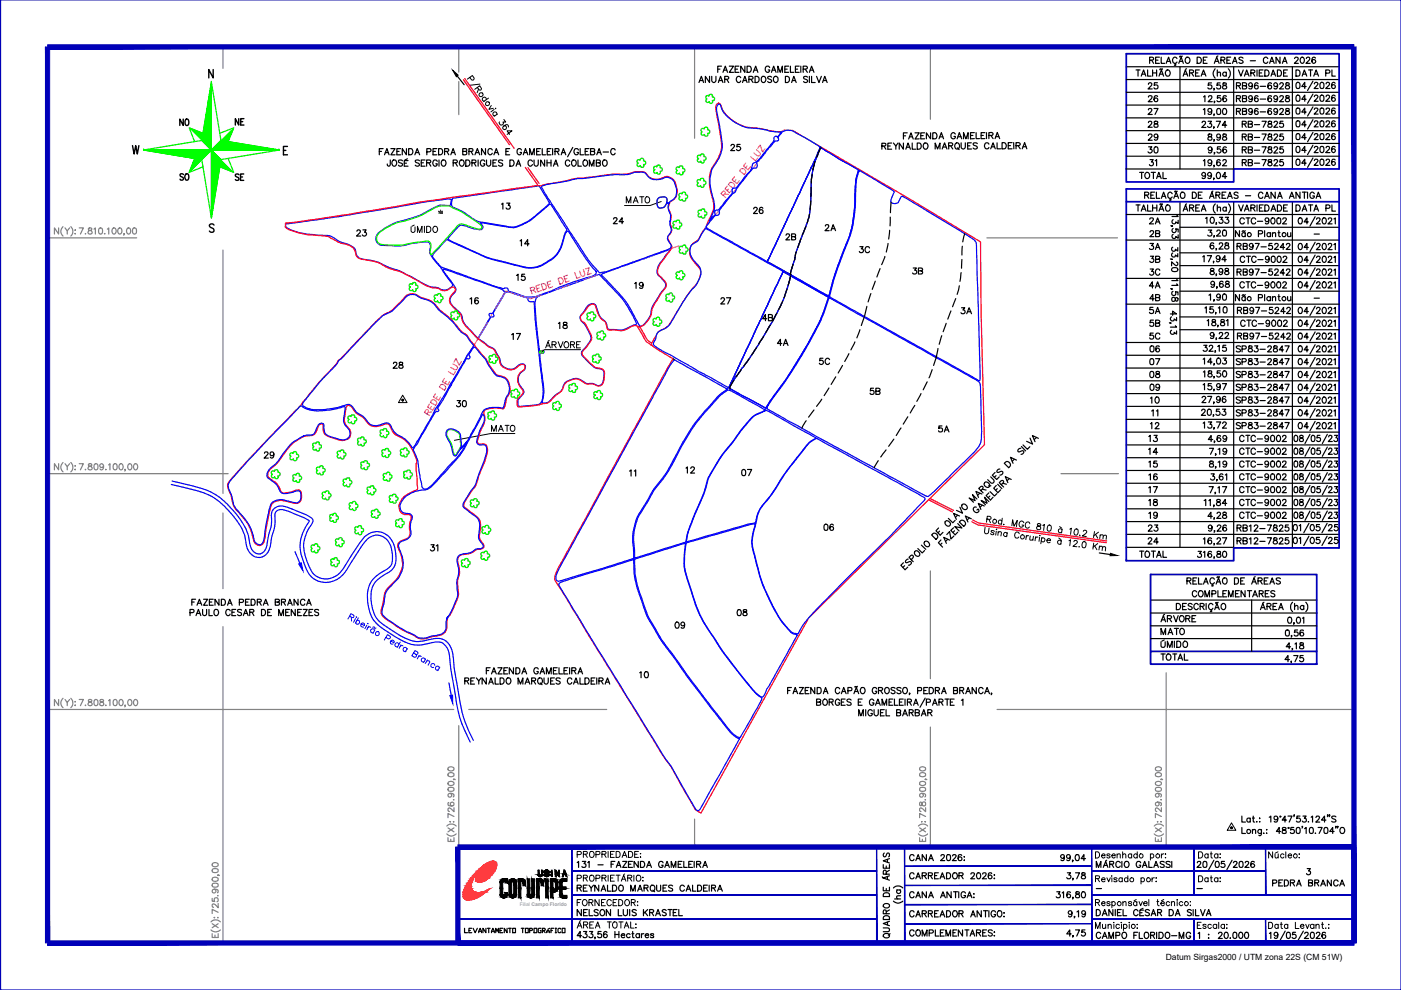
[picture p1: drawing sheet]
<svg xmlns="http://www.w3.org/2000/svg" width="297mm" height="210mm" viewBox="0 0 297 210" stroke-linecap="round" stroke-linejoin="round" font-family="sans-serif">
<defs><g id="words">
<g font-size="4.4">
<text x="242.4" y="20.1">25</text>
<text x="242.7" y="22.9">26</text>
<text x="37.4" y="27.9">NO</text>
<text x="49" y="27.9">NE</text>
<text x="242.4" y="28.2">28</text>
<text x="154.2" y="33.2">25</text>
<text x="242.7" y="31">29</text>
<text x="255.1" y="31">8,98</text>
<text x="37.4" y="39.5">SO</text>
<text x="49" y="39.5">SE</text>
<text x="242.7" y="36.3">31</text>
<text x="158.7" y="46.6">26</text>
<text x="129.1" y="48.7">24</text>
<text x="165.8" y="52.2">2B</text>
<text x="242.7" y="48.7">2A</text>
<text x="243.1" y="51.5">2B</text>
<text x="255.1" y="51.5">3,20</text>
<text x="242.7" y="59.6">3C</text>
<text x="243.1" y="56.8">3B</text>
<text x="108.7" y="60.7">15</text>
<text x="133.7" y="62.4">19</text>
<text x="152" y="65.6">27</text>
<text x="117.5" y="70.9">18</text>
<text x="202.8" y="67.7">3A</text>
<text x="242.7" y="67.7">5A</text>
<text x="243.1" y="70.6">5B</text>
<text x="107.6" y="73.4">17</text>
<text x="164" y="74.4">4A</text>
<text x="243.1" y="75.8">06</text>
<text x="82.5" y="79.4">28</text>
<text x="172.9" y="78.7">5C</text>
<text x="243.1" y="84">09</text>
<text x="96" y="87.5">30</text>
<text x="183.4" y="85">5B</text>
<text x="243.1" y="86.8">10</text>
<text x="103.4" y="92.8">MATO</text>
<text x="198.3" y="92.8">5A</text>
<text x="242.7" y="94.9">13</text>
<text x="243.1" y="92.1">12</text>
<text x="55" y="98.4">29</text>
<text x="144.6" y="101.6">12</text>
<text x="132.6" y="102.3">11</text>
<text x="242.7" y="103">16</text>
<text x="242.7" y="111.1">19</text>
<text x="242.7" y="113.9">23</text>
<text x="90.3" y="118.2">31</text>
<text x="142.2" y="134.4">09</text>
<text x="245.2" y="133">ÁRVORE</text>
<text x="245.2" y="135.8">MATO</text>
<text x="134.8" y="145">10</text>
</g>
<text font-size="4.4" fill="#f0f" x="98.8" y="65.6">16</text>
<g font-size="4">
<text x="273.8" y="17.3">DATA PL</text>
<text x="242.4" y="25.4">27</text>
<text x="261.4" y="25.4">RB96-6928</text>
<text x="242.4" y="33.5">30</text>
<text x="262.5" y="33.5">RB-7825</text>
<text x="105.5" y="45.5">13</text>
<text x="131.9" y="44.1">MATO</text>
<text x="273.8" y="45.9">DATA PL</text>
<text x="74.8" y="51.2">23</text>
<text x="109.4" y="53.3">14</text>
<text x="173.9" y="50.1">2A</text>
<text x="242.7" y="54">3A</text>
<text x="261.4" y="54">RB97-5242</text>
<text x="181.3" y="54.7">3C</text>
<text x="192.6" y="59.3">3B</text>
<text x="243.1" y="64.9">4B</text>
<text x="160.9" y="69.1">4B</text>
<text x="242.7" y="73">5C</text>
<text x="261.4" y="73">RB97-5242</text>
<text x="243.1" y="81.1">08</text>
<text x="261.1" y="81.1">SP83-2847</text>
<text x="246.6" y="89.3" transform="rotate(-90 246.6 89.3)">11</text>
<text x="261.1" y="89.3">SP83-2847</text>
<text x="156.3" y="102">07</text>
<text x="242.7" y="100.2">15</text>
<text x="262.1" y="100.2">CTC-9002</text>
<text x="173.9" y="113.6">06</text>
<text x="242.7" y="108.3">18</text>
<text x="262.1" y="108.3">CTC-9002</text>
<text x="240.6" y="119.2">TOTAL</text>
<text x="242.4" y="116.4">24</text>
<text x="261.4" y="116.4">RB12-7825</text>
<text x="155.2" y="131.6">08</text>
<text x="245.2" y="141.1">TOTAL</text>
</g>
<g font-size="2.6">
<text x="277.6" y="50.8">-</text>
<text x="277.6" y="64.6">-</text>
<text x="231.4" y="189.8">-</text>
<text x="252.9" y="189.8">-</text>
</g>
<text font-size="1.8" x="247.2" y="203.6">Datum Sirgas2000 / UTM zona 22S (CM 51W)</text>
<text font-size="1.1" fill="#989898" x="110.2" y="192">Filial Campo Florido</text>
</g></defs>
<!-- layer: 0 -->
<path d="M96.9 16.1l1.5 1.9M173.8 31.1l.3 .3-.3 .2-.4 1.1a18.2 18.2 0 0 0-1.4 5.4l-.3 6.5a31.7 31.7 0 0 1-2.3 7.1l-.7 2.1-.2 1.2-.8 2.4-.1 .6 .1 .3-5-2.8 10.3-22 .9-2.2zM166.1 57.6l1.6 .9-1.8 5.5-2.2 4.3-1.9 3.2-2.9 4.5-3 4.1-1 1.7-.1 .6-.3-.2v-.1zM142.7 76l.3 .3M233.1 117.2l2.3 .4" fill="none" stroke="#000" stroke-width=".25"/>
<!-- layer: 0114000131004 -->
<path d="M166.1 57.6l9.6 5.4-.1 .3a46.2 46.2 0 0 1-5.8 12.1 80.3 80.3 0 0 1-6.2 9.2l-1.3 1.9-7.8-4.3zM167.7 58.5l8 4.5-.1 .3a46.2 46.2 0 0 1-5.8 12.1 80.3 80.3 0 0 1-6.2 9.2l-1.3 1.9-7.5-4.1v-.3l1.1-2 3.8-5.2 4-6.6 2.4-4.8z" fill="none" stroke="#00f" stroke-width=".25"/>
<!-- layer: 0114000131002 -->
<path d="M173.8 31.1l4.2 2.7 3.9 2.1 .1 .2-.1 .3a12.4 12.4 0 0 0-.6 5.4 27.2 27.2 0 0 1-2.6 11.7l-1.6 4.5-1.4 4.8-13-7.3 10.3-22 .9-2.2zM173.9 31.4l.5 .1 3.6 2.3 3.9 2.1 .1 .2-.1 .3a12.4 12.4 0 0 0-.6 5.4 27.2 27.2 0 0 1-2.6 11.7l-1.6 4.5-1.4 4.8-8.1-4.7 .9-3.1 .2-1.2 1.8-4.8a15.4 15.4 0 0 0 1.2-4.4l.3-6.5a19.7 19.7 0 0 1 1.9-6.7z" fill="none" stroke="#00f" stroke-width=".25"/>
<!-- layer: 0114000131017 -->
<path d="M107 62.1l.3-.2a11.1 11.1 0 0 1 3.9 1.1l.3 .1a.4 .4 0 0 1 .5 .5 1.01 1.01 0 0 0 1.1 .3l.2 .2 .3 4.8 1.3 11.4a8.5 8.5 0 0 1-.1 5h-.1a2.83 2.83 0 0 1-2.3 .7l-1.7 .1a.55 .55 0 0 1-.7 .1 .55 .55 0 0 1-.2-.6 1.89 1.89 0 0 1 .9-1.9 1.05 1.05 0 0 0-.2-1.6 2.21 2.21 0 0 1 .6-3.6 .77 .77 0 0 0 .2-1.1 .77 .77 0 0 0-1.2-.1l-.1 .1a2.29 2.29 0 0 1-2.6 .7 2.29 2.29 0 0 1-1.5-2.2l-.5-.8a2.39 2.39 0 0 0-1.9-1.7l-1.1-1a1.01 1.01 0 0 1-.9-.8l2.2-3.8a.86 .86 0 0 1 1-.7v-.1a1.18 1.18 0 0 1 .3-1.4z" fill="none" stroke="#00f" stroke-width=".25"/>
<!-- layer: 0114000131018 -->
<path d="M113.8 63.1l.9-.5 4.2-1.5 .6-.3 1.1-.3 2.9-1 .4-.3 2.4-.8a.73 .73 0 0 1 1.2 .3l4.9 5.3 2.6 4.6-.1 .2-.5 .1a8.5 8.5 0 0 1-3.1 1.1l-1.7-.1a.97 .97 0 0 1-1-1.2l-.3-.6a4.4 4.4 0 0 1-1.9-3.1 1.18 1.18 0 0 0-1.1-.6 1.18 1.18 0 0 0-1 .8l-.6 .9a1.39 1.39 0 0 0-.5 1.9l.2 .3a4.7 4.7 0 0 1 1.5 2.2 1.79 1.79 0 0 1-.3 2.6l-.6 .7a1.18 1.18 0 0 0-.7 1.1 1.18 1.18 0 0 0 .7 1.1 5.2 5.2 0 0 0 3.6 2.3l.4 .5v1.6a1.17 1.17 0 0 1-.7 1.2 1.17 1.17 0 0 1-1.3-.2l-.5-.1a2.39 2.39 0 0 1-2.3-.7 3 3 0 0 0-3.3 .5l-.5 .7a2.36 2.36 0 0 1-1.6 1.9l-1.1 1.2a1.74 1.74 0 0 1-1.8 .6l.1-.4a14.9 14.9 0 0 0-.2-6.5l-.3-2.9a.49 .49 0 0 1 .3-.8 .35 .35 0 0 0 .4 0 .35 .35 0 0 0 .1-.4 .35 .35 0 0 0-.5-.1h-.3l-.2-.2-.6-6.5a10.9 10.9 0 0 1 0-4.4z" fill="none" stroke="#00f" stroke-width=".25"/>
<!-- layer: 0114000131015 -->
<path d="M94.1 51.4l.2-.2a.52 .52 0 0 1 .9-.2l5.6 2.6a19.1 19.1 0 0 0 5.4 1.9l2.1 .5a13 13 0 0 0 4.9 .8 10 10 0 0 0 4.8-2.7 12 12 0 0 0 1.9-4.6 .44 .44 0 0 1 .2-.4 .44 .44 0 0 1 .5 0l3.6 5.7 1.4 1.9a1.3 1.3 0 0 1 .8 1.4l-.9 .5-5.2 1.6-4.2 1.7a8.3 8.3 0 0 1-4.7 1l-2.8-1a.7 .7 0 0 1-.9-.6 .85 .85 0 0 0-1-.1l-2.4-.7-8.5-3.1a6.1 6.1 0 0 1-2.7-1.2l-.6-.7a1.46 1.46 0 0 1-.7-1.6z" fill="none" stroke="#00f" stroke-width=".25"/>
<!-- layer: 0114000131014 -->
<path d="M96.7 48.5l.4-.4a1.96 1.96 0 0 1 2.4 .1l1.9 .5a.69 .69 0 0 0 .9-.4 .69 .69 0 0 0-.4-.9l-.1-.2 5.1 .8a5.1 5.1 0 0 0 4.7-.8l.9-.5 3.5-2.9a.59 .59 0 0 1 .9-.4l3.1 4.9a.45 .45 0 0 1 .2 .4 .45 .45 0 0 1-.2 .4l-.2 .4a9.8 9.8 0 0 1-2.3 4.9 8.4 8.4 0 0 1-5.3 2.3l-5.7-1.3a23.6 23.6 0 0 1-6.7-2.4l-4.4-2a.42 .42 0 0 1-.4-.3 .42 .42 0 0 1 .3-.5z" fill="none" stroke="#00f" stroke-width=".25"/>
<!-- layer: 0114000131013 -->
<path d="M96 42.1l17.8-2.6a.47 .47 0 0 1 .7 .2l1.7 2.8a.54 .54 0 0 1 .3 .6 .54 .54 0 0 1-.4 .4l-1.1 .9a13.8 13.8 0 0 1-5.7 3.7h-1.3l-3.7-.6a8.7 8.7 0 0 1-4.2-1.3l-2.2-1.5-1.1-.4a1.19 1.19 0 0 1-1.1-1z" fill="none" stroke="#00f" stroke-width=".25"/>
<!-- layer: 0114000131016 -->
<path d="M94 57l11.9 4.1 .8 .5a.39 .39 0 0 1 .3 .3 .39 .39 0 0 1-.2 .4l-2 3.5a.71 .71 0 0 1-1 .7l-.1 .3 .2 .6-2.5 4.2-.3-.1-.8-.9a6.4 6.4 0 0 1-2.3-3.1 2.62 2.62 0 0 0-1.3-2l-.3-.3a1.76 1.76 0 0 1-1-1.6 1.76 1.76 0 0 1 1-1.6 1.23 1.23 0 0 0-.3-1.7l-1.9-2.5-.2-.5z" fill="none" stroke="#00f" stroke-width=".25"/>
<!-- layer: 0114000131 -->
<path d="M151.9 22.2l.5-.3 .2 .1a8 8 0 0 0 7.7 5.1l1 .2a11.8 11.8 0 0 0 4.6 .5l.5-.2 1.6 .1 25.4 14.8 14.5 8.8 .1 15 .7 28-37.2 36.7-22.9 41.4a2.67 2.67 0 0 1-1.7-1.7l-2.2-3.8a32 32 0 0 0-4.3-6.9l-22.5-36.6a1.17 1.17 0 0 1-.2-1.5l.6-1.3 24.4-44.6a17.3 17.3 0 0 1-4.6-3l1.1-2.1a2.11 2.11 0 0 1 1.6-1.2 7.3 7.3 0 0 0 2.5-3.2l1.1-1.8a20.5 20.5 0 0 1 3.1-4.3 4.1 4.1 0 0 0 .9-3.3l-.7-.9a3.9 3.9 0 0 1-1.5-3.5 2.53 2.53 0 0 1 1.5-1.6l.4-.3 1.2-2.1a.56 .56 0 0 0 .4-.7l.4-.9a6.5 6.5 0 0 0 1.1-4.2v-.3a9.9 9.9 0 0 1-.4-6.6l.1-.3a8.7 8.7 0 0 0 2.1-5.2l-.8-4.8a8.5 8.5 0 0 1-.3-3.5zM60.6 47.3l1.9-.2 11-1.6 17.1-2.9 19-2.7 4-.5h1l1.1-.3 3.7-.6a22.6 22.6 0 0 1 5.8-.9l5.4-.7a8.5 8.5 0 0 0 4.1-.5h1.5l.7 .3a2.8 2.8 0 0 0 4.2 .7 2.32 2.32 0 0 1 2 1.1l.5 2a2.41 2.41 0 0 1-1.5 2.3 2.22 2.22 0 0 0 .2 2.7v.7a3.9 3.9 0 0 0 .1 2.6l-.8 1.5 .1 .5 .7 1.5-.3 .7-1.3 1.8a3.4 3.4 0 0 0-1.4 3l.2 .4 1 1a1.33 1.33 0 0 1 .3 2.2l-1.3 1.7a7.5 7.5 0 0 0-1.7 4l-.5 .8a3.5 3.5 0 0 1-1.8 1.5 1.75 1.75 0 0 0-2.3 .2 3.3 3.3 0 0 1-3.1 .3l-.8 .1a.48 .48 0 0 1-.7-.5l-.4-1.2a3.9 3.9 0 0 1-1.9-3 .88 .88 0 0 0-.7-.8 .88 .88 0 0 0-1 .5l-1 1.4a1.07 1.07 0 0 0-.6 1 1.07 1.07 0 0 0 .8 1l1.3 2.3a1.85 1.85 0 0 1-.5 2.4l-1.3 1.8a1.31 1.31 0 0 0 .7 1l1 1.1a3 3 0 0 0 2.5 1.2l.3 .3a3.3 3.3 0 0 1-.5 3.2l-.8 .1a4.5 4.5 0 0 0-2.5-.5 2.74 2.74 0 0 0-2.9-.8 2.47 2.47 0 0 0-2 2.2l-1.5 1.3-1 1-.7 .5-3.8 .6-2.2 .2-.2-.2a1.61 1.61 0 0 1 .7-2.2l.4-.7-.1-.6a2.5 2.5 0 0 1 .4-4.3 .66 .66 0 0 0 0-.9 .66 .66 0 0 0-1 0 2.45 2.45 0 0 1-4.2-.4l-.3-1.3-.5-.8a2.05 2.05 0 0 0-1.7-1.4 26.4 26.4 0 0 1-5.3-5.2l-.7-1.9a6.3 6.3 0 0 1-2.2-2.5 2.31 2.31 0 0 1 1.2-2.1 .57 .57 0 0 0-.1-.8 .57 .57 0 0 0-.8 0 1.8 1.8 0 0 1-2.6 .2 8.5 8.5 0 0 1-4.7-1.9l-3.3-1.6-3.1-1.1a10.1 10.1 0 0 0-5.3-1.6 1.82 1.82 0 0 1-1.4-1.9 2.95 2.95 0 0 0-2.6-1.5l-2.4-1.1a4.4 4.4 0 0 0-2.9-.6 15.4 15.4 0 0 1-6.7-1.6l-.1-.2zM79.7 68.1a10.2 10.2 0 0 1 3.4-2.3l2.4-2.5a2.28 2.28 0 0 1 3.6-.3 5.9 5.9 0 0 1 4.2 2.8l.8 .6a20.2 20.2 0 0 1 3.9 4l.3 .2a2.94 2.94 0 0 1 1.5 1.6l1.7 2.1a15.8 15.8 0 0 1 2.8 3.8l1 1.4a2.8 2.8 0 0 1 2.7 1.9 2.87 2.87 0 0 1-.6 2.9l-.3 1.5a.78 .78 0 0 1-1.1 .8l-.9-.1-1.1 .1a1.44 1.44 0 0 0-1.4 .9 3.4 3.4 0 0 1-.5 3.4l-.6 1.7a1.02 1.02 0 0 0-.1 1.4l.3 .2a1.37 1.37 0 0 1 1.5 .4 7.8 7.8 0 0 1-1.1 4.7l-.5 1.3a7.8 7.8 0 0 1-1.9 4l-.8 1.2a1.49 1.49 0 0 0-.4 1.7l2.7 2.2a3.3 3.3 0 0 1 .6 3.1 2.08 2.08 0 0 0 .6 2.4 .75 .75 0 0 1 .1 .9 .75 .75 0 0 1-.8 .4 1.63 1.63 0 0 0-1.5 .6l-.7 .3-1.3 .2a1.31 1.31 0 0 0-1 2l.2 .7a5 5 0 0 1-.4 2.9l.1 1a6 6 0 0 1-.9 4.6l-.8 1.6a3.8 3.8 0 0 0-.7 3 2.56 2.56 0 0 1-2.8 1.5l-.4 .1a3.6 3.6 0 0 1-4.1-.5 24.1 24.1 0 0 1-6.3-4 2.78 2.78 0 0 1 .1-2.6l.1-.6a4.1 4.1 0 0 1 1.7-3.4 5.7 5.7 0 0 0 1.4-7.8 1.21 1.21 0 0 1 1.2-1.6 1.62 1.62 0 0 0 1.2-2.3l.1-1.4a1.13 1.13 0 0 0 0-1.7h-.4a1.74 1.74 0 0 1-1.8-.9 1.74 1.74 0 0 1 .3-2.1 6.1 6.1 0 0 1 3.3-2.2 1.69 1.69 0 0 0 .2-1.4l-.1-1a11.2 11.2 0 0 1-.1-3.9l-.1-.4a7 7 0 0 0-4.4-5l-.5-.6-.3-.7a1.24 1.24 0 0 0-1.2-1.1 3.5 3.5 0 0 1-3.6 .1l-1.3-1.4-.5-.4a4.6 4.6 0 0 1-2-1.9 .66 .66 0 0 0-.8-.2 .66 .66 0 0 0-.3 .8l-.1 .6a3.6 3.6 0 0 0 0 2.5l.5 .6a1.62 1.62 0 0 1 .5 2 1.62 1.62 0 0 1-1.8 .9l-2-.6a1.97 1.97 0 0 1-1.9-2.5 .49 .49 0 0 0-.5-.4 .49 .49 0 0 0-.5 .4l-.2 .7a1.63 1.63 0 0 1-2.1 1.4 8.4 8.4 0 0 0-5.3 4.3 11.6 11.6 0 0 1-2.8 3.1l-.2 .3a1.11 1.11 0 0 0 .7 1.6 3.9 3.9 0 0 1 2 2.5 1.26 1.26 0 0 0 1.6 .2l.6-.1a1.84 1.84 0 0 1 1.9-.2 1.89 1.89 0 0 1-.7 2.6l-1.3-.2a4.1 4.1 0 0 0-3.8 .1l-.3 .3-.4 1.4-.9 4.6a4.4 4.4 0 0 1-.7 2.6 1.37 1.37 0 0 1-1.9-1.4 10.6 10.6 0 0 0-3.4-5.8 6.7 6.7 0 0 1-1.4-3.6l-.2-.4a1.95 1.95 0 0 1 .4-2.8l3.4-3.9 6.9-7.2a60.8 60.8 0 0 0 7.6-8.6l4.1-4.4 .6-.9 .7-.6z" fill="none" stroke="#f00" stroke-width=".25"/>
<!-- layer: 0114000131019 -->
<path d="M127.5 58.2l4.3-1.7 9.9-3.5a.18 .18 0 0 1 .2-.1 .18 .18 0 0 1 .1 .2l-1.1 1.4a5.1 5.1 0 0 0-1.6 3.3l.5 .8a2.76 2.76 0 0 1 1.3 2l-.2 .5-1.3 1.9a7.2 7.2 0 0 0-1.7 3.9 4.3 4.3 0 0 1-2.2 2.3l-1.1-2a16.6 16.6 0 0 0-3.1-4.7z" fill="none" stroke="#00f" stroke-width=".25"/>
<!-- layer: QUADRO_DE_AREAS_CANA_ANTIGA -->
<g fill="none" stroke="#000" stroke-width=".25">
<path d="M238.8 45.5h45.1M238.8 50.9h45.1M238.8 59h45.1M240.9 43.4h.8M241.3 43.4v1.4M242 44.8l.5-1.4 .5 1.4M242.7 41.4l.7-.1 .2-.3-.4-.3h-.5v1.4M243.1 41.4l.5 .7M243.3 43.4v1.4h.8M244 41.4h.5M244.4 43.4v1.4M244.8 40.7h-.8v1.4h.8"/>
<path d="M245.2 40.7v1.4h.7M245.3 43.4v1.4M245.7 44.8l.5-1.4 .5 1.4M246 43.3h.1M246 43.3l-.1 .1M246.2 43.3v.1M246.2 43.3h.2M246.2 42.1l.5-1.4 .5 1.4M246.4 41.6h.6M246.5 43.2l-.1 .2M247.3 43.5a.62 .62 0 0 1 .8 .6 .62 .62 0 0 1-.8 .6l-.2-.4zM248.1 42.1l.2 .3h-.3"/>
<path d="M248.5 56.9l.4-.2a.55 .55 0 0 1 .8 .5 .73 .73 0 0 1-.7 .4 .73 .73 0 0 1-.6-.5zM248.5 41.1a.48 .48 0 0 0-.5-.4 .48 .48 0 0 0-.4 .5 .53 .53 0 0 0 .2 .8 .53 .53 0 0 0 .7-.2M248.7 52.4a.43 .43 0 0 0-.2 .8 .43 .43 0 0 0 .7-.4l.5 .4v-.7M248.7 53.7a.43 .43 0 0 0-.2 .7 .43 .43 0 0 0 .7-.3l.5 .4v-.7M248.7 46.6a.44 .44 0 0 0-.1 .7 .44 .44 0 0 0 .7-.3l.5 .4v-.7M248.7 48.4a.47 .47 0 0 0-.2 .7 .47 .47 0 0 0 .7 .1 .47 .47 0 0 0 0-.7l.6 .1v.6M248.7 49.7a.43 .43 0 0 0-.1 .7 .43 .43 0 0 0 .7-.1v-.2l.5 .4v-.7M248.9 42.1l.5-1.4 .5 1.4M249.1 41.6h.6M249.4 40.6h.1M249.4 40.6l-.2-.1-.1 .2M249.4 55.6l.3 .1v.4l-.4 .2-.9-.8v.9"/>
<path d="M249.5 59.2l.3 .3h-1.4M249.5 45.6l.3 .3h-1.3M249.6 40.5l-.1 .1M250.2 42.8v73.2M250.2 48.2h33.7M250.2 53.6h33.7M250.2 56.3h33.7M250.5 40.8a.62 .62 0 0 1 .8 .6 .62 .62 0 0 1-.8 .6l-.2-.5zM250.9 44.8l.5-1.4 .4 1.4M251 44.3h.7M251.6 43.2l-.2 .2M252.2 44.1l.8-.1 .1-.3-.3-.3h-.6v1.4"/>
<path d="M252.6 44.1l.5 .7M252.8 40.7h.4a.71 .71 0 0 1 .5 .7 .71 .71 0 0 1-.5 .7h-.4zM253.5 44.1h.5M254.1 41.4h.5M254.3 43.4h-.8v1.4h.8M254.7 44.8l.5-1.4 .5 1.4M254.9 40.7h-.8v1.4h.8M254.9 44.3h.6M255 54.5l.3-.3v1.3M255.6 46.3l.3-.2v1.2M256 54.2h.9l-.7 1.3M256.4 42.1l.5-1.4 .5 1.4"/>
<path d="M256.6 41.6h.6M256.7 57v.3l.7 .4a.39 .39 0 0 1-.2 .5 .39 .39 0 0 1-.6-.2 .39 .39 0 0 1 .3-.5l.4-.2v-.3zM256.8 46.1a.63 .63 0 0 1 .7 .5 .63 .63 0 0 1-.4 .7h-.3l-.2-.5zM257.2 40.5l-.3 .1M257.3 55.4l-.1 .4M257.7 43.2a1.32 1.32 0 0 0 0 2M257.8 41.4l.8-.1v-.4l-.8-.2v1.4M257.9 58.1h-.1h.1l-.1 .4M258.1 44.2l.3-.3 .3 .1 .1 .8M258.1 43.4v1.4M258.2 41.4l.4 .7M258.6 46.1h.6l-.3 .4a.43 .43 0 0 1 .4 .4 .43 .43 0 0 1-.4 .5 .43 .43 0 0 1-.5-.3"/>
<path d="M258.6 54.6a.41 .41 0 0 1-.5 .3 .41 .41 0 0 1-.2-.6 .41 .41 0 0 1 .7 .1v.2a.61 .61 0 0 1-.5 .9l-.2-.2M259.1 41.4h.5M259.2 57.3a.4 .4 0 0 1-.4 .4 .4 .4 0 0 1-.3-.5 .4 .4 0 0 1 .6-.2l.1 .3a.61 .61 0 0 1-.5 .9l-.2-.2M259.3 59.8l-.1-.1a.41 .41 0 0 0-.6 .2v.6a.41 .41 0 0 0 .5 .4 .41 .41 0 0 0 .2-.7 .41 .41 0 0 0-.7 .1v.2M259.8 46.1h.7l-.4 .4a.44 .44 0 0 1 .3 .8 .44 .44 0 0 1-.7-.2M259.8 57v.3l.7 .4a.39 .39 0 0 1-.2 .5 .39 .39 0 0 1-.6-.2 .39 .39 0 0 1 .3-.5l.4-.2v-.3zM259.9 40.7h-.8v1.4h.8M259.9 59.7v.3l.7 .4a.39 .39 0 0 1-.2 .5 .39 .39 0 0 1-.5-.2 .39 .39 0 0 1 .3-.5l.3-.2 .1-.2a.44 .44 0 0 0-.7-.1zM260 44.1a.41 .41 0 0 0-.6-.1 .41 .41 0 0 0 0 .6 .41 .41 0 0 0 .6 0M260 55h-.9l.6-.8v1.3M260 43.9v.9M260.3 42.1l.5-1.4 .5 1.4"/>
<path d="M260.5 43.2a1.32 1.32 0 0 1 0 2M260.5 41.6h.6M261.6 42.8v73.2h-22.8M262.3 57.7l.8-.2v-.3l-.8-.2v1.3M262.5 41l-.3-.3-.6 .3 .1 .2 .8 .5-.1 .3-.5 .1-.3-.2M262.6 43.4l.5 1.4 .5-1.4M262.7 57.7l.4 .6M263.6 57.7l.8-.2v-.3l-.8-.2v1.3l.8-.1v-.3l-.3-.2M263.8 46.5a.48 .48 0 0 0-.5-.3 .48 .48 0 0 0-.4 .5v.3a.48 .48 0 0 0 .4 .5 .48 .48 0 0 0 .5-.3M263.8 44.8l.6-1.4 .4 1.4M263.9 54.6a.53 .53 0 0 0-.7-.2 .53 .53 0 0 0-.2 .7 .48 .48 0 0 0 .3 .5 .48 .48 0 0 0 .6-.3M264 49.5a.41 .41 0 0 0-.6 0 .41 .41 0 0 0 0 .6 .41 .41 0 0 0 .6-.1"/>
<path d="M264 48.9l-.2 .2-.2-.2-.3 .2M264 44.3h.7M264 49.3v.9M264.1 41.5h1.1M264.2 46.2h.8M264.2 59.7h.8M264.6 46.2v1.3M264.6 59.7v1.4M264.7 54.3v1.3M265.2 44.1l.8-.1 .1-.3-.3-.3h-.6v1.4M265.6 44.1l.5 .7M265.7 57.5a.41 .41 0 0 1-.6 .3 .41 .41 0 0 1-.1-.7 .41 .41 0 0 1 .6 .1l.1 .3a.61 .61 0 0 1-.5 .8l-.2-.2"/>
<path d="M266.1 57h.9l-.7 1.3M266.2 46.5a.48 .48 0 0 0-.5-.3 .48 .48 0 0 0-.4 .5v.3a.48 .48 0 0 0 .4 .5 .48 .48 0 0 0 .5-.3M266.3 54.6a.53 .53 0 0 0-.7-.2 .53 .53 0 0 0-.2 .7 .48 .48 0 0 0 .4 .5 .48 .48 0 0 0 .5-.3M266.5 43.4v1.4M266.6 46.9h1.1M266.8 49.6l.8-.1 .1-.2-.1-.3-.8-.1v1.3M267 44.1h.5M267.4 57.8h1.1M267.7 41.1a.48 .48 0 0 0-.5-.4 .48 .48 0 0 0-.4 .5 .53 .53 0 0 0 .2 .8 .53 .53 0 0 0 .7-.2M267.8 43.4h-.8v1.4h.8M268.1 42.1l.5-1.4 .5 1.4M268.1 48.9v1.3"/>
<path d="M268.2 43.4h.4a.71 .71 0 0 1 .5 .7 .71 .71 0 0 1-.5 .7h-.4zM268.3 41.6h.6M269 46.6a.41 .41 0 0 1-.6 .3 .41 .41 0 0 1-.1-.6 .41 .41 0 0 1 .7 .1v.2a.59 .59 0 0 1-.5 .9l-.2-.2M269.1 54.8a.42 .42 0 0 1-.5 .3 .42 .42 0 0 1-.3-.5 .42 .42 0 0 1 .6-.2 .64 .64 0 0 1 .3 .8 .64 .64 0 0 1-.8 .4l-.1-.2M269.4 49.5a.41 .41 0 0 0-.6 0 .41 .41 0 0 0 0 .6 .41 .41 0 0 0 .6-.1M269.4 49.3v.9M269.5 44.8l.5-1.4 .5 1.4M269.6 46.2a.63 .63 0 0 1 .8 .5 .63 .63 0 0 1-.5 .8l-.3-.1-.2-.5zM269.6 59.8a.37 .37 0 0 1 .6 .2v.8a.38 .38 0 0 1-.3 .3 .38 .38 0 0 1-.4-.3l-.1-.5zM269.7 54.4l.3-.1a.74 .74 0 0 1 .4 .7 .74 .74 0 0 1-.5 .6l-.3-.2zM269.7 57h-.6l-.1 .6a.46 .46 0 0 1 .7 0 .46 .46 0 0 1-.1 .6 .46 .46 0 0 1-.6-.1M269.7 44.3h.6"/>
<path d="M269.8 49.6l.3-.3 .3 .1 .1 .8M269.8 49.3v.9M270.3 57.3l.1-.2 .3-.1 .3 .4-.8 .9h.9M270.4 40.7v1.4l-.9-1.4v1.4M270.8 43.4h.5a.71 .71 0 0 1 .4 .7 .71 .71 0 0 1-.4 .7h-.5zM270.9 42.1l.4-1.4 .6 1.4M270.9 46.2h.5l.2 .6a.53 .53 0 0 1-.6 .7 .87 .87 0 0 1-.1-1.3zM270.9 59.8a.63 .63 0 0 1 .7 .5 .63 .63 0 0 1-.4 .8l-.3-.1-.2-.5zM271 54.4a.65 .65 0 0 1 .7 .5 .65 .65 0 0 1-.4 .7h-.3l-.3-.6zM271 49.3h.4M271 41.6h.7M271.1 48.9v1.1l.4 .2"/>
<path d="M272 46.5l.2-.3 .5 .1v.2l-.8 1h.9M272.1 54.6l.1-.2 .4-.1 .2 .4-.8 .9h.9M272.1 44.1h.6M272.4 57.9h-1l.7-.9v1.3M272.7 57.3l.2-.2 .3-.1 .3 .4-.8 .9h.8M273 43.4h-.9v1.4h.9M273 49.3l.1 .8 .3 .1 .3-.2M273.4 42.1l.5-1.4 .5 1.4M273.7 49.3v.9M274 42.8v73.2M275.4 46.2a.63 .63 0 0 1 .8 .5 .63 .63 0 0 1-.5 .8l-.3-.1-.2-.5zM275.4 54.4a.65 .65 0 0 1 .8 .5 .65 .65 0 0 1-.5 .7h-.3l-.2-.6z"/>
<path d="M275.4 57.1a.65 .65 0 0 1 .8 .5 .65 .65 0 0 1-.5 .7h-.3l-.2-.5zM275.4 59.8a.37 .37 0 0 1 .6 .2v.8a.38 .38 0 0 1-.3 .3 .38 .38 0 0 1-.4-.3l-.1-.5zM275.6 40.7v1.4l-.8-1.4v1.4M276.1 40.7h.9M276.5 40.7v1.4M277.2 40.7v1.4M277.4 47h-.9l.6-.8v1.3M277.4 52.5h-.9l.6-.9v1.3M277.4 55.2h-.9l.6-.9v1.3M277.4 57.9h-.9l.6-.9v1.3M278.7 41.1a.48 .48 0 0 0-.6-.4 .48 .48 0 0 0-.4 .5 .53 .53 0 0 0 .2 .8 .53 .53 0 0 0 .8-.2v-.3h-.4M278.8 45.9l-1.1 2"/>
<path d="M278.8 51.4l-1.1 2M278.8 54.1l-1.1 2M278.8 56.8l-1.1 2M278.8 59.5l-1.1 2M279 42.1l.5-1.4 .5 1.4M279.1 46.5l.3-.3h.4l.1 .2-.2 .5-.6 .6h.8M279.1 51.9l.2-.2 .3-.1 .3 .4-.8 .9h.8M279.1 54.6l.2-.2 .3-.1 .3 .4-.8 .9h.8M279.1 57.3l.2-.2 .3-.1 .3 .4-.8 .9h.8M280.5 46.2a.63 .63 0 0 1 .8 .5 .63 .63 0 0 1-.5 .8l-.3-.1-.2-.5zM280.5 51.7a.65 .65 0 0 1 .8 .5 .65 .65 0 0 1-.5 .7l-.3-.1-.2-.5zM280.5 54.4a.65 .65 0 0 1 .8 .5 .65 .65 0 0 1-.5 .7h-.3l-.2-.6z"/>
<path d="M280.5 57.1a.65 .65 0 0 1 .8 .5 .65 .65 0 0 1-.5 .7h-.3l-.2-.5zM280.5 59.8a.37 .37 0 0 1 .6 .2v.8a.38 .38 0 0 1-.3 .3 .38 .38 0 0 1-.4-.3l-.1-.5zM281.6 46.5l.3-.3 .4 .2-.1 .5-.7 .6h.9M281.6 51.9l.2-.2 .3-.1 .2 .4-.8 .9h.9M281.6 54.6l.2-.2 .3-.1 .2 .4-.8 .9h.9M281.6 57.3l.2-.2 .3-.1 .2 .4-.8 .9h.9M282.8 46.4l.3-.2v1.3M282.8 51.9l.3-.3v1.3M282.8 54.6l.3-.3v1.3M282.8 57.3l.3-.3v1.3M238.8 72.6h45.1M238.8 75.3h45.1"/>
<path d="M238.8 78h45.1M238.8 64.5h45.1M248.1 66.6h1.4l-.9-.6v.9M248.4 67.2a.43 .43 0 0 0-.1 .7 .43 .43 0 0 0 .6-.3l.6 .4v-.7M248.4 70a.43 .43 0 0 0-.1 .8 .43 .43 0 0 0 .6-.3l.6 .3v-.6M248.5 63.2a.52 .52 0 0 1 .6 0 .52 .52 0 0 1 .2 .6l.2 .1a.43 .43 0 0 0 0-.8l-.2 .1a.52 .52 0 0 1-.2 .6 .52 .52 0 0 1-.6 0zM248.7 61.8a.47 .47 0 0 0-.2 .7 .47 .47 0 0 0 .7 .1 .47 .47 0 0 0 0-.7h.6v.6M249.2 69.1l.3 .3h-1.4M249.5 60.2l.3 .3h-1.4M250.2 69.9h33.7M250.2 67.2h33.7M250.2 61.7h33.7"/>
<path d="M255.1 76.2l.3-.3v1.3M255.1 78.9l.3-.3v1.3M255.2 73.2h.7l-.4 .5a.44 .44 0 0 1 .4 .7 .44 .44 0 0 1-.8-.1M255.5 65.3l.3-.3v1.4M255.9 68l.3-.3v1.4M256.2 78.7v.4l.7 .2a.4 .4 0 0 1-.1 .6 .4 .4 0 0 1-.6-.2 .4 .4 0 0 1 .3-.5l.4-.1v-.4zM256.3 62.6l.4-.3v1.3M256.4 73.5l.3-.3 .3 .1 .1 .2-.2 .4-.6 .6h.9M257 76.8h-.9l.6-.9v1.3M257 67.8v.4l.4 .1a.38 .38 0 0 1 .4 .5 .38 .38 0 0 1-.6 .3l-.2-.1-.1-.4 .2-.2 .6-.2v-.2a.44 .44 0 0 0-.7-.2zM257.2 65h-.6l-.1 .6a.46 .46 0 0 1 .7 0 .46 .46 0 0 1-.1 .7 .46 .46 0 0 1-.7-.2M257.4 70.9a.41 .41 0 0 1-.6 .3 .41 .41 0 0 1-.1-.6 .41 .41 0 0 1 .6 .1l.1 .2a.59 .59 0 0 1-.5 .9l-.2-.2"/>
<path d="M257.5 63.6l-.1-.1-.1 .4M257.5 77.1h-.2h.2l-.2 .3M257.5 79.9h-.2h.2l-.2 .3M257.5 60a.4 .4 0 0 1-.6 .4 .4 .4 0 0 1-.1-.7 .4 .4 0 0 1 .7 .1v.2a.61 .61 0 0 1-.5 .9l-.2-.2M257.7 74.4h-.1l.1 .2-.1 .1M257.8 66.3l-.1 .3M257.9 71.7h-.1h.1l-.1 .3M258 60.8h-.1h.1l-.1 .4M258.1 76a.63 .63 0 0 1 .8 .4 .63 .63 0 0 1-.5 .8l-.3-.1-.2-.5zM258.2 73.5l.3-.3v1.3M258.3 69h-.2h.2l-.2 .3M258.3 65.3l.3-.3v1.4"/>
<path d="M258.5 70.8l.2-.3h.4l.1 .2-.1 .5-.7 .6h.9M258.7 62.8a.41 .41 0 0 1-.6 .3 .41 .41 0 0 1-.1-.7 .41 .41 0 0 1 .7 .1v.3a.59 .59 0 0 1-.4 .8l-.3-.1M258.7 78.6h-.6l-.1 .6a.47 .47 0 0 1 .8 0 .47 .47 0 0 1-.2 .7 .47 .47 0 0 1-.6-.2M258.9 67.8v.4l.5 .2 .3 .2a.44 .44 0 0 1-.5 .5 .44 .44 0 0 1-.4-.5l.1-.2 .6-.2 .1-.2a.44 .44 0 0 0-.7-.2zM259.3 75.9h.7l-.4 .5a.44 .44 0 0 1 .4 .7 .44 .44 0 0 1-.8-.1M259.4 62.4a.41 .41 0 0 1 .6 .2v.3a.55 .55 0 0 1-.5 .7 .87 .87 0 0 1-.1-1.2zM259.4 78.7a.65 .65 0 0 1 .7 .5 .65 .65 0 0 1-.4 .7h-.3l-.2-.6zM259.5 65.1a.41 .41 0 0 1 .6 .2l.1 .3a.53 .53 0 0 1-.5 .8 .87 .87 0 0 1-.2-1.3zM259.7 70.8a.36 .36 0 0 1 .4-.3 .36 .36 0 0 1 .4 .3l-.8 1h.8M259.9 73.2h-.6l-.1 .6a.46 .46 0 0 1 .7-.1 .46 .46 0 0 1 0 .7 .46 .46 0 0 1-.7-.1M260 68l.3-.3v1.4M262.4 65.8l.7-.1 .2-.3-.4-.2h-.5v1.3"/>
<path d="M262.8 62.5v1.3l-.9-1.3v1.3M262.8 65.8l.5 .7M263 73.5l-.3-.2-.6 .2 .1 .3 .7 .3 .1 .2v.1l-.3 .2-.6-.2M263 76.2l-.3-.2-.6 .2 .1 .3 .7 .3 .1 .2v.1l-.3 .2-.6-.2M263.3 74l.8-.1 .1-.4-.3-.2h-.6v1.3M263.3 76.7l.8-.1 .1-.1-.1-.4-.8-.1v1.3M263.7 65.8l.7-.1 .1-.4-.8-.1v1.3l.7-.1 .1-.3-.3-.3M263.8 60a.53 .53 0 0 0-.7-.2 .53 .53 0 0 0-.2 .8 .48 .48 0 0 0 .4 .5 .48 .48 0 0 0 .5-.4M264 68.2a.48 .48 0 0 0-.6-.3 .48 .48 0 0 0-.4 .5 .53 .53 0 0 0 .2 .7 .53 .53 0 0 0 .8-.2M264 63.1a.41 .41 0 0 0-.6-.1 .41 .41 0 0 0 0 .6 .41 .41 0 0 0 .6 0M264 62.5l-.2 .2-.2-.2-.3 .2M264 62.9v.9"/>
<path d="M264.4 67.9h.8M264.8 73.4v.4l.5 .1 .2 .3a.44 .44 0 0 1-.4 .4 .44 .44 0 0 1-.4-.4l.1-.3 .7-.3-.1-.2zM264.8 76.1v.4l.5 .1 .2 .3a.44 .44 0 0 1-.4 .4 .44 .44 0 0 1-.4-.4l.1-.3 .7-.3-.1-.2zM264.8 67.9v1.3M265.8 65.6a.4 .4 0 0 1-.5 .4 .4 .4 0 0 1-.2-.6 .4 .4 0 0 1 .6 0l.1 .2a.64 .64 0 0 1-.5 .9l-.3-.2M266 73.3h.7l-.4 .5a.44 .44 0 0 1 .3 .7 .44 .44 0 0 1-.7-.1M266 76h.7l-.4 .5a.44 .44 0 0 1 .3 .7 .44 .44 0 0 1-.7-.1M266.2 60a.53 .53 0 0 0-.7-.2 .53 .53 0 0 0-.2 .8 .48 .48 0 0 0 .4 .5 .48 .48 0 0 0 .5-.4M266.2 65.2h.9l-.6 1.3M266.4 68.2a.48 .48 0 0 0-.6-.3 .48 .48 0 0 0-.3 .5 .53 .53 0 0 0 .2 .7 .53 .53 0 0 0 .7-.2M266.6 60.5h1.1M266.8 63.1h.8v-.5l-.8-.1v1.3"/>
<path d="M267.4 65.9h1.1M268.1 62.5v1.3M268.8 73.6l.3-.3 .3 .1 .2 .1-.2 .5-.6 .6h.8M268.8 76.3l.3-.3 .3 .1 .2 .2-.8 1h.8M269 60.2a.4 .4 0 0 1-.5 .3 .4 .4 0 0 1-.2-.6 .4 .4 0 0 1 .6 0l.1 .3a.65 .65 0 0 1-.5 .9l-.2-.3M269.2 68.3a.41 .41 0 0 1-.6 .3 .41 .41 0 0 1-.1-.6 .41 .41 0 0 1 .6 .1l.1 .2a.59 .59 0 0 1-.5 .9l-.2-.2M269.4 63.1a.43 .43 0 0 0-.7-.1 .43 .43 0 0 0 0 .7 .43 .43 0 0 0 .7-.1M269.4 62.9v.9M269.8 63.1l.3-.2 .3 .1 .1 .8M269.8 62.9v.9M269.8 68a.37 .37 0 0 1 .6 .1l.1 .5-.2 .5a.65 .65 0 0 1-.7-.4 .65 .65 0 0 1 .2-.7zM269.8 65.2h-.6l-.1 .5a.47 .47 0 0 1 .7 0 .47 .47 0 0 1-.1 .7 .47 .47 0 0 1-.6-.2"/>
<path d="M270.1 73.4v.4l.6 .1 .1 .3a.44 .44 0 0 1-.3 .4 .44 .44 0 0 1-.5-.2l.2-.5 .6-.3-.1-.2zM270.1 76.1v.4l.6 .1 .1 .3a.45 .45 0 0 1-.3 .4 .45 .45 0 0 1-.5-.2 .6 .6 0 0 1 .7-.6v-.4zM270.4 65.5l.2-.3h.3l.2 .2-.2 .4-.6 .7h.9M271 62.9h.4M271 68a.41 .41 0 0 1 .7 .1v.4a.53 .53 0 0 1-.5 .7 .87 .87 0 0 1-.2-1.2zM271.1 62.5v1l.4 .3M272 60l.2-.3h.3l.2 .4-.8 1h.9M272.1 74.2h-.9l.7-.9v1.3M272.1 68.2l.3-.3 .4 .1 .1 .3-.8 .9h.9M272.1 76.9h-.9l.7-.9v1.3M272.4 73.3h.9l-.6 1.3M272.4 76h.9l-.6 1.3"/>
<path d="M272.5 66.1h-.9l.5-.9v1.3M272.8 65.5l.3-.3 .4 .1 .1 .2-.2 .3-.6 .7h.8M273 62.9l.1 .8 .3 .1 .3-.3M273.7 62.9v.9M275.4 65.2a.37 .37 0 0 1 .6 .2l.1 .5-.2 .5a.65 .65 0 0 1-.7-.4 .65 .65 0 0 1 .2-.8zM275.4 68a.37 .37 0 0 1 .6 .1l.1 .5-.2 .5a.65 .65 0 0 1-.7-.4 .65 .65 0 0 1 .2-.7zM275.4 73.4a.63 .63 0 0 1 .8 .4 .63 .63 0 0 1-.5 .8h-.3l-.2-.5zM275.4 76.1a.63 .63 0 0 1 .8 .5 .63 .63 0 0 1-.5 .7h-.3l-.2-.5zM275.4 78.8a.65 .65 0 0 1 .8 .5 .65 .65 0 0 1-.5 .8l-.3-.1-.2-.5zM277.4 60.6h-.9l.6-.9v1.4M277.4 66.1h-.9l.6-.9v1.3M277.4 68.8h-.9l.6-.9v1.3"/>
<path d="M277.4 71.5h-.9l.6-.9v1.3M277.4 74.2h-.9l.6-.9v1.3M277.4 76.9h-.9l.6-.9v1.3M277.4 79.6h-.9l.6-.8v1.3M278.8 64.9l-1.1 2M278.8 67.7l-1.1 1.9M278.8 70.4l-1.1 1.9M278.8 73.1l-1.1 2M278.8 75.8l-1.1 2M278.8 78.5l-1.1 2M279.1 60l.3-.3h.2l.3 .4-.8 1h.8M279.1 65.5l.3-.3 .4 .1 .1 .2-.2 .3-.6 .7h.8"/>
<path d="M279.1 68.2l.3-.3 .4 .1 .1 .3-.2 .3-.6 .6h.8M279.1 70.9l.3-.3 .4 .1 .1 .3-.2 .3-.6 .6h.8M279.1 73.6l.3-.3 .4 .1 .1 .1-.2 .5-.6 .6h.8M279.1 76.3l.2-.2 .3-.1 .3 .4-.8 .9h.8M279.1 79.1l.2-.3h.3l.3 .3-.8 1h.8M280.5 65.2a.37 .37 0 0 1 .6 .2l.1 .5-.2 .5a.65 .65 0 0 1-.7-.4 .65 .65 0 0 1 .2-.8zM280.5 68a.37 .37 0 0 1 .6 .1l.1 .5-.2 .5a.65 .65 0 0 1-.7-.4 .65 .65 0 0 1 .2-.7zM280.5 70.7a.63 .63 0 0 1 .8 .4 .63 .63 0 0 1-.5 .8h-.3l-.2-.6zM280.5 73.4a.63 .63 0 0 1 .8 .4 .63 .63 0 0 1-.5 .8h-.3l-.2-.5zM280.5 76.1a.63 .63 0 0 1 .8 .5 .63 .63 0 0 1-.5 .7h-.3l-.2-.5zM280.5 78.8a.65 .65 0 0 1 .8 .5 .65 .65 0 0 1-.5 .8l-.3-.1-.2-.5zM281.6 60l.3-.3h.2l.2 .4-.8 1h.9"/>
<path d="M281.6 65.5l.3-.3h.2l.2 .2-.1 .4-.7 .7h.9M281.6 68.2l.3-.3h.2l.2 .2-.1 .5-.7 .6h.9M281.6 70.9l.3-.3 .4 .2-.1 .5-.7 .6h.9M281.6 73.6l.3-.3 .4 .2-.1 .5-.7 .6h.9M281.6 76.3l.2-.2 .3-.1 .2 .4-.8 .9h.9M281.6 79.1l.2-.3h.3l.2 .3-.8 1h.9M282.8 60l.3-.3v1.4M282.8 65.4l.3-.2v1.3M282.8 68.1l.3-.2v1.3M282.8 70.8l.3-.2v1.3M282.8 73.5l.3-.2v1.3M282.8 76.3l.3-.3v1.3"/>
<path d="M282.8 79l.3-.2v1.3M238.8 86.2h45.1M238.8 83.5h45.1M238.8 94.3h45.1M238.8 97h45.1M238.8 99.8h45.1M238.8 80.7h45.1M238.8 88.9h45.1M238.8 91.6h45.1M254.8 87.1a.37 .37 0 0 1 .6-.3 .37 .37 0 0 1-.1 .6l-.6 .7h.9M254.9 84.3l.2-.3h.3l.2 .4-.8 1h.9M255.1 81.6l.3-.3v1.3"/>
<path d="M255.1 89.7l.3-.2v1.3M256.1 84h.8l-.6 1.4M256.1 86.8a.41 .41 0 0 1 .7 .2v.3a.55 .55 0 0 1-.5 .8 .87 .87 0 0 1-.2-1.3zM256.2 89.5h.7l-.4 .5a.45 .45 0 0 1 .4 .4 .45 .45 0 0 1-.3 .5 .45 .45 0 0 1-.5-.4M256.4 95.1h.9l-.6 1.2M256.6 97.8l-.1 .3 .4 .2a.36 .36 0 0 1 .4 .3 .36 .36 0 0 1-.3 .4h-.4l-.2-.4 .2-.2 .6-.2v-.3l-.2-.1zM256.8 81.3h-.6l-.1 .6a.47 .47 0 0 1 .7 0 .47 .47 0 0 1-.1 .7 .47 .47 0 0 1-.6-.2M257.1 93.2h-.9l.6-.9v1.3M257.3 88h-.1h.1l-.1 .3M257.4 85.3h-.1h.1l-.1 .3M257.5 82.6h-.2h.2l-.2 .3M257.5 90.7l-.1-.1-.1 .4"/>
<path d="M257.5 93.6v-.1v.2l-.1 .2M257.8 96.3l-.1-.1 .1 .2-.1 .2M257.8 99l-.1-.1 .1 .2-.1 .2M257.9 89.5h.9l-.6 1.3M258.3 95.3l.3-.2v1.2M258.3 98l.3-.2v1.2M258.6 86.8h-.7v.5a.47 .47 0 0 1 .7 0 .47 .47 0 0 1-.1 .7 .47 .47 0 0 1-.7-.2M258.7 81.8a.41 .41 0 0 1-.6 .3 .41 .41 0 0 1-.1-.7 .41 .41 0 0 1 .7 .1v.3a.61 .61 0 0 1-.4 .8l-.3-.2M258.7 84.5a.4 .4 0 0 1-.5 .3 .4 .4 0 0 1-.2-.6 .4 .4 0 0 1 .6 0l.1 .3a.65 .65 0 0 1-.5 .9l-.2-.3M258.8 92.5l-.4-.2a.69 .69 0 0 0-.4 .7 .69 .69 0 0 0 .5 .6 .39 .39 0 0 0 .3-.4 .39 .39 0 0 0-.4-.4 .39 .39 0 0 0-.4 .4M259.2 81.3h.8l-.6 1.3M259.2 86.8h.7l-.4 .5a.42 .42 0 0 1 .4 .5 .42 .42 0 0 1-.7 .2l-.1-.2"/>
<path d="M259.2 89.8l.3-.3 .4 .1 .1 .2-.8 1h.8M259.9 84.2l-.1-.1a.41 .41 0 0 0-.6 .2v.6a.41 .41 0 0 0 .5 .4 .41 .41 0 0 0 .1-.7 .41 .41 0 0 0-.6 .1v.2M260.1 92.8a.41 .41 0 0 1-.5 .3 .41 .41 0 0 1-.3-.5 .41 .41 0 0 1 .6-.2 .65 .65 0 0 1 .2 .8 .65 .65 0 0 1-.7 .4l-.1-.2M260.1 95.5a.41 .41 0 0 1-.5 .3 .41 .41 0 0 1-.3-.5 .41 .41 0 0 1 .6-.2 .65 .65 0 0 1 .2 .8 .65 .65 0 0 1-.7 .4l-.1-.1M260.1 98.2a.41 .41 0 0 1-.5 .4 .41 .41 0 0 1-.3-.6 .41 .41 0 0 1 .6-.2 .64 .64 0 0 1 .2 .8 .64 .64 0 0 1-.7 .4l-.1-.1M263 81.6l-.3-.1-.6 .1 .1 .4 .7 .2 .1 .2-.1 .3a.54 .54 0 0 1-.8-.1M263 84.3l-.3-.1-.6 .1 .1 .4 .7 .3 .1 .3-.1 .1a.54 .54 0 0 1-.8-.1M263 89.8l-.1-.1a.47 .47 0 0 0-.8 .2l.9 .6v.2l-.3 .2-.6-.2M263.3 82.1h.8l.1-.2-.1-.4h-.8v1.3M263.3 84.9l.8-.1 .1-.2-.1-.4h-.8v1.3M263.3 90.3l.8-.1 .1-.4-.3-.2h-.6v1.3M263.8 95.3a.48 .48 0 0 0-.6-.3 .48 .48 0 0 0-.4 .5 .53 .53 0 0 0 .2 .8 .53 .53 0 0 0 .8-.3"/>
<path d="M263.8 92.6a.48 .48 0 0 0-.6-.3 .48 .48 0 0 0-.4 .5 .53 .53 0 0 0 .2 .7 .53 .53 0 0 0 .8-.2M264.1 95h.9M264.1 92.3h.9M264.6 92.3v1.3M264.6 95v1.3M264.8 81.5v.4l.7 .4a.45 .45 0 0 1-.4 .5 .45 .45 0 0 1-.4-.5l.8-.5-.1-.3zM264.8 84.2v.4l.7 .4a.45 .45 0 0 1-.4 .5 .45 .45 0 0 1-.4-.5l.8-.5-.1-.3zM264.8 89.7v.3l.5 .2 .2 .3a.44 .44 0 0 1-.4 .4 .44 .44 0 0 1-.4-.4l.1-.3 .6-.2 .1-.2a.44 .44 0 0 0-.7-.1zM266 81.5h.7l-.4 .5a.43 .43 0 0 1 .3 .7 .43 .43 0 0 1-.7-.2M266 84.2h.7l-.4 .5a.43 .43 0 0 1 .3 .7 .43 .43 0 0 1-.7-.2M266 89.6h.7l-.4 .5a.44 .44 0 0 1 .3 .7 .44 .44 0 0 1-.7-.2M266.2 95.3a.48 .48 0 0 0-.6-.3 .48 .48 0 0 0-.4 .5 .53 .53 0 0 0 .2 .8 .53 .53 0 0 0 .8-.3"/>
<path d="M266.2 92.6a.48 .48 0 0 0-.6-.3 .48 .48 0 0 0-.4 .5 .53 .53 0 0 0 .2 .7 .53 .53 0 0 0 .8-.2M266.6 93.1h1.1M268.8 81.8l.1-.3h.4l.3 .3-.8 1h.8M268.8 84.5l.1-.3h.4l.3 .4-.8 .9h.8M268.8 89.9l.3-.3 .4 .1 .1 .3-.8 .9h.8M269 95.5a.4 .4 0 0 1-.6 .4 .4 .4 0 0 1-.2-.7 .4 .4 0 0 1 .7 0l.1 .3a.64 .64 0 0 1-.5 .8l-.3-.1M269 92.8a.4 .4 0 0 1-.6 .3 .4 .4 0 0 1-.2-.6 .4 .4 0 0 1 .7 0l.1 .3a.64 .64 0 0 1-.5 .8l-.3-.2M269.6 95.1a.4 .4 0 0 1 .6 .2v.3a.53 .53 0 0 1-.4 .7 .83 .83 0 0 1-.2-1.2zM269.6 92.4a.4 .4 0 0 1 .6 .2v.3a.53 .53 0 0 1-.4 .7 .83 .83 0 0 1-.2-1.2zM270.1 81.5v.4l.7 .4a.44 .44 0 0 1-.3 .5 .44 .44 0 0 1-.5-.3v-.3l.8-.4-.1-.3zM270.1 84.2v.4l.7 .4a.44 .44 0 0 1-.3 .5 .44 .44 0 0 1-.5-.3l.2-.4 .6-.3-.1-.3zM270.1 89.7l-.1 .2 .7 .3 .1 .3a.44 .44 0 0 1-.3 .4 .44 .44 0 0 1-.5-.3v-.2l.7-.4 .1-.2a.44 .44 0 0 0-.7-.1z"/>
<path d="M270.8 95.1a.37 .37 0 0 1 .6 .2l.1 .5-.2 .5a.65 .65 0 0 1-.7-.4 .65 .65 0 0 1 .2-.8zM270.8 92.4a.37 .37 0 0 1 .6 .2l.1 .5-.2 .5a.65 .65 0 0 1-.7-.4 .65 .65 0 0 1 .2-.8zM271.9 95.3l.3-.3h.2l.3 .3-.2 .4-.6 .6h.8M271.9 92.6l.3-.3h.2l.3 .3-.2 .4-.6 .6h.8M272.1 82.3h-.9l.7-.8v1.3M272.1 85h-.9l.7-.8v1.3M272.1 90.5h-.9l.7-.9v1.3M272.4 81.5h.9l-.6 1.3M272.4 84.2h.9l-.6 1.3M272.4 89.6h.9l-.6 1.3M274.5 92.4a.37 .37 0 0 1 .6 .2l.1 .3a.53 .53 0 0 1-.5 .7 .87 .87 0 0 1-.2-1.2zM274.5 95.1a.37 .37 0 0 1 .6 .2l.1 .3a.53 .53 0 0 1-.5 .7 .87 .87 0 0 1-.2-1.2z"/>
<path d="M275.4 81.5a.65 .65 0 0 1 .8 .5 .65 .65 0 0 1-.5 .8l-.3-.1-.2-.5zM275.4 84.3a.37 .37 0 0 1 .6 .1v.8a.38 .38 0 0 1-.3 .3 .38 .38 0 0 1-.4-.3l-.1-.5zM275.4 87a.37 .37 0 0 1 .6 .1v.8a.38 .38 0 0 1-.3 .3 .38 .38 0 0 1-.4-.3l-.1-.5zM275.4 89.7a.37 .37 0 0 1 .6 .1l.1 .6-.2 .5a.65 .65 0 0 1-.7-.4 .65 .65 0 0 1 .2-.8zM275.6 92.4v.4l.4 .1a.37 .37 0 0 1 .3 .5 .37 .37 0 0 1-.5 .2h-.2a.53 .53 0 0 1 0-.6 .53 .53 0 0 1 .6-.2l.1-.3a.44 .44 0 0 0-.7-.1zM275.6 95.1v.4l.4 .1a.37 .37 0 0 1 .3 .5 .37 .37 0 0 1-.5 .2h-.2a.53 .53 0 0 1 0-.6 .53 .53 0 0 1 .6-.2l.1-.3a.44 .44 0 0 0-.7-.1zM275.6 97.8v.4l.4 .1a.37 .37 0 0 1 .3 .5 .37 .37 0 0 1-.5 .2h-.2a.53 .53 0 0 1 0-.6 .53 .53 0 0 1 .6-.2v-.4zM277.4 82.3h-.9l.6-.8v1.3M277.4 85.1h-.9l.6-.9v1.3M277.4 87.8h-.9l.6-.9v1.3M277.4 90.5h-.9l.6-.9v1.3M277.7 92.1l-1 1.9"/>
<path d="M277.7 94.8l-1 1.9M277.7 97.5l-1 2M278.2 92.4a.37 .37 0 0 1 .6 .2v.3a.53 .53 0 0 1-.5 .7 .87 .87 0 0 1-.1-1.2zM278.2 95.1a.37 .37 0 0 1 .6 .2v.3a.53 .53 0 0 1-.5 .7 .87 .87 0 0 1-.1-1.2zM278.2 97.8h.4l.2 .5a.53 .53 0 0 1-.5 .7 .87 .87 0 0 1-.1-1.2zM278.8 81.2l-1.1 2M278.8 83.9l-1.1 2M278.8 86.6l-1.1 2M278.8 89.3l-1.1 2M279.1 81.8l.2-.3h.3l.3 .3-.8 1h.8M279.1 84.5l.3-.3h.2l.3 .4-.8 .9h.8M279.1 87.2l.3-.3h.2l.3 .4-.8 .9h.8"/>
<path d="M279.1 89.9l.3-.3 .4 .1 .1 .3-.2 .3-.6 .6h.8M279.9 92.3h-.6l-.1 .6a.43 .43 0 0 1 .7 0 .43 .43 0 0 1-.1 .6 .43 .43 0 0 1-.6-.1M279.9 95h-.6l-.1 .6a.43 .43 0 0 1 .7 0 .43 .43 0 0 1-.1 .6 .43 .43 0 0 1-.6-.1M279.9 97.8h-.6l-.1 .5a.43 .43 0 0 1 .7 0 .43 .43 0 0 1-.1 .6 .43 .43 0 0 1-.6-.1M280.5 81.5a.65 .65 0 0 1 .8 .5 .65 .65 0 0 1-.5 .8l-.3-.1-.2-.5zM280.5 84.3a.37 .37 0 0 1 .6 .1v.8a.38 .38 0 0 1-.3 .3 .38 .38 0 0 1-.4-.3l-.1-.5zM280.5 87a.37 .37 0 0 1 .6 .1v.8a.38 .38 0 0 1-.3 .3 .38 .38 0 0 1-.4-.3l-.1-.5zM280.5 89.7a.37 .37 0 0 1 .6 .1l.1 .6-.2 .5a.65 .65 0 0 1-.7-.4 .65 .65 0 0 1 .2-.8zM281.4 92.1l-1 1.9M281.4 94.8l-1 1.9M281.4 97.5l-1 2M281.6 81.8l.2-.3h.3l.2 .3-.8 1h.9"/>
<path d="M281.6 84.5l.3-.3h.2l.2 .4-.8 .9h.9M281.6 87.2l.3-.3h.2l.2 .4-.8 .9h.9M281.6 89.9l.3-.3h.2l.2 .2-.1 .5-.7 .6h.9M281.7 92.6l.2-.3h.3l.2 .3-.1 .2-.7 .8h.9M281.7 95.3l.2-.3h.3l.2 .3-.2 .4-.6 .6h.9M281.7 98.1l.2-.3 .5 .2-.2 .4-.6 .6h.9M282.8 81.7l.3-.2v1.3M282.8 84.4l.3-.2v1.3M282.8 87.1l.3-.2v1.3M282.8 89.8l.3-.2v1.3M282.9 92.3h.7l-.4 .5a.42 .42 0 0 1 .3 .7 .42 .42 0 0 1-.7-.1M282.9 95h.7l-.4 .5a.42 .42 0 0 1 .3 .7 .42 .42 0 0 1-.7-.1"/>
<path d="M282.9 97.8h.7l-.4 .4a.42 .42 0 0 1 .3 .7 .42 .42 0 0 1-.7-.1M238.8 110.6h45.1M238.8 102.5h45.1M238.8 105.2h45.1M238.8 107.9h45.1M238.8 113.3h45.1M254 116.9h.7l-.4 .5a.43 .43 0 0 1 .5 .4 .43 .43 0 0 1-.4 .4 .43 .43 0 0 1-.5-.3M255.1 117.1l.3-.2v1.3M255.3 106.1l.3-.2v1.3M256.3 106.1l.3-.2v1.3M256.4 103.2h.8l-.6 1.3M256.8 100.5h.7l-.4 .5a.4 .4 0 0 1 .5 .4 .4 .4 0 0 1-.4 .4l-.5-.3"/>
<path d="M256.9 117.1l-.1-.2a.63 .63 0 0 0-.8 .5 .63 .63 0 0 0 .5 .8 .4 .4 0 0 0 .4-.4 .4 .4 0 0 0-.4-.4 .4 .4 0 0 0-.4 .3M257 109.5h-.9l.6-.9v1.3M257.4 107.1h-.1h.1l-.1 .4M257.5 109.8l-.1 .4M257.5 118.1l-.1 .3M257.7 104.4h-.1h.1l-.1 .3M258 101.7h-.1h.1l-.1 .3M258 105.9v.4l.8 .4a.44 .44 0 0 1-.4 .5 .44 .44 0 0 1-.5-.3l.2-.4 .6-.3-.1-.3zM258 108.9l.3-.3h.2l.3 .4-.8 .9h.9M258.1 116.9v.4l.5 .2 .3 .2a.44 .44 0 0 1-.5 .5 .44 .44 0 0 1-.4-.5l.8-.5-.1-.3zM258.2 103.4l.3-.2v1.3M259.2 103.2h.9l-.7 1.3"/>
<path d="M259.3 100.6l-.1-.1a.65 .65 0 0 0-.7 .5 .65 .65 0 0 0 .4 .8 .41 .41 0 0 0 .4-.4 .41 .41 0 0 0-.3-.4 .41 .41 0 0 0-.5 .3M259.3 108.7v.3l.6 .2 .2 .3a.44 .44 0 0 1-.5 .4 .44 .44 0 0 1-.4-.4l.8-.6-.2-.3zM259.4 116.9a.63 .63 0 0 1 .8 .5 .63 .63 0 0 1-.5 .8l-.3-.1-.2-.5zM259.8 100.7l.3-.2v1.3M260.1 106.7h-.9l.6-.8v1.3M263.8 108.9a.53 .53 0 0 0-.8-.2 .53 .53 0 0 0-.2 .7 .48 .48 0 0 0 .4 .5 .48 .48 0 0 0 .6-.3M263.8 103.5a.48 .48 0 0 0-.6-.3 .48 .48 0 0 0-.4 .4v.4a.48 .48 0 0 0 .4 .5 .48 .48 0 0 0 .6-.3M263.8 100.8a.48 .48 0 0 0-.6-.3 .48 .48 0 0 0-.4 .4v.4a.48 .48 0 0 0 .4 .4 .48 .48 0 0 0 .6-.3M264.1 103.2h.9M264.6 100.5v1.2M264.6 103.2v1.3M264.6 108.6v1.3"/>
<path d="M266.2 108.9a.53 .53 0 0 0-.8-.2 .53 .53 0 0 0-.2 .7 .48 .48 0 0 0 .4 .5 .48 .48 0 0 0 .6-.3M266.2 103.5a.48 .48 0 0 0-.6-.3 .48 .48 0 0 0-.4 .4v.4a.48 .48 0 0 0 .4 .5 .48 .48 0 0 0 .6-.3M266.2 100.8a.48 .48 0 0 0-.6-.3 .48 .48 0 0 0-.4 .4v.4a.48 .48 0 0 0 .4 .4 .48 .48 0 0 0 .6-.3M269 109a.4 .4 0 0 1-.6 .4 .4 .4 0 0 1-.2-.6 .4 .4 0 0 1 .7 0l.1 .2a.65 .65 0 0 1-.5 .9l-.3-.2M269 103.6a.4 .4 0 0 1-.6 .4 .4 .4 0 0 1-.2-.6 .4 .4 0 0 1 .7-.1l.1 .3a.64 .64 0 0 1-.4 .9l-.4-.2M269 100.9a.4 .4 0 0 1-.6 .4 .4 .4 0 0 1-.2-.6 .4 .4 0 0 1 .7-.1l.1 .3a.64 .64 0 0 1-.4 .8l-.4-.1M269.6 108.6h.3a.73 .73 0 0 1 .4 .7 .73 .73 0 0 1-.5 .6 .87 .87 0 0 1-.2-1.3zM269.6 103.2h.3a.76 .76 0 0 1 0 1.3l-.5-.3zM269.6 100.5h.3a.76 .76 0 0 1 0 1.2l-.5-.2zM270.8 108.6a.65 .65 0 0 1 .8 .5 .65 .65 0 0 1-.5 .8l-.3-.1-.2-.4zM270.8 103.2a.63 .63 0 0 1 .8 .5 .63 .63 0 0 1-.5 .8l-.3-.1-.2-.5zM270.8 100.5a.63 .63 0 0 1 .8 .5 .63 .63 0 0 1-.5 .7h-.3l-.2-.5z"/>
<path d="M271.9 108.9l.2-.3h.3l.3 .4-.8 .9h.8M271.9 103.5l.2-.3h.3l.3 .4-.8 .9h.8M271.9 100.8l.2-.3h.3l.3 .3-.8 .9h.8M274.5 100.5h.3a.76 .76 0 0 1 0 1.2l-.4-.2zM274.5 103.2h.3a.76 .76 0 0 1 0 1.3l-.4-.3zM274.5 108.6h.3a.73 .73 0 0 1 .4 .7 .73 .73 0 0 1-.5 .6 .91 .91 0 0 1-.2-1.3zM275.6 100.5v.4l.4 .1a.38 .38 0 0 1 .4 .5 .38 .38 0 0 1-.6 .2h-.2a.53 .53 0 0 1 0-.6 .53 .53 0 0 1 .6-.2v-.4zM275.6 103.2v.4l.4 .1a.38 .38 0 0 1 .4 .5 .38 .38 0 0 1-.6 .3l-.2-.1a.53 .53 0 0 1 0-.6 .53 .53 0 0 1 .6-.2v-.4zM275.6 105.9v.4l.4 .1a.39 .39 0 0 1 .3 .6 .39 .39 0 0 1-.7 0 .39 .39 0 0 1 .3-.6h.2l.2-.3-.3-.2zM275.6 108.6v.4l.4 .1a.39 .39 0 0 1 .3 .6 .39 .39 0 0 1-.7 0 .39 .39 0 0 1 .3-.6h.2l.2-.3-.3-.2zM277.7 100.2l-1 2M277.7 102.9l-1 2"/>
<path d="M277.7 105.6l-1 2M277.7 108.3l-1 2M278.2 100.5h.3a.76 .76 0 0 1 0 1.2l-.5-.2zM278.2 103.2h.3a.76 .76 0 0 1 0 1.3l-.5-.3zM278.2 105.9h.3a.74 .74 0 0 1 .3 .7 .74 .74 0 0 1-.5 .6 .93 .93 0 0 1-.1-1.3zM278.2 108.6h.3a.73 .73 0 0 1 .3 .7 .73 .73 0 0 1-.5 .6 .91 .91 0 0 1-.1-1.3zM279.9 100.5h-.6l-.1 .5a.44 .44 0 0 1 .7 0 .44 .44 0 0 1-.1 .7 .44 .44 0 0 1-.6-.2M279.9 103.2h-.6l-.1 .5a.44 .44 0 0 1 .7 0 .44 .44 0 0 1-.1 .7 .44 .44 0 0 1-.6-.2M279.9 105.9h-.6l-.1 .5a.44 .44 0 0 1 .7 0 .44 .44 0 0 1-.1 .7 .44 .44 0 0 1-.6-.2M279.9 108.6h-.6l-.1 .5a.44 .44 0 0 1 .7 0 .44 .44 0 0 1-.1 .7 .44 .44 0 0 1-.6-.1M281.4 100.2l-1 2M281.4 102.9l-1 2"/>
<path d="M281.4 105.6l-1 2M281.4 108.3l-1 2M281.7 100.8l.1-.3h.4l.2 .3-.8 .9h.9M281.7 103.5l.1-.3h.4l.2 .4-.8 .9h.9M281.7 106.2l.1-.3h.4l.2 .4-.8 .9h.9M281.7 108.9l.1-.3h.4l.2 .4-.8 .9h.9M282.9 100.5h.7l-.4 .4a.43 .43 0 0 1 .4 .7 .43 .43 0 0 1-.8-.1M282.9 103.2h.7l-.4 .4a.43 .43 0 0 1 .4 .7 .43 .43 0 0 1-.8-.1M282.9 105.9h.7l-.4 .5a.41 .41 0 0 1 .3 .7 .41 .41 0 0 1-.7-.2M282.9 108.6h.7l-.4 .5a.41 .41 0 0 1 .3 .7 .41 .41 0 0 1-.7-.1"/>
<circle cx="264.9" cy="49.8" r=".43"/>
<circle cx="272.2" cy="49.8" r=".43"/>
<circle cx="264.9" cy="63.3" r=".44"/>
<circle cx="272.2" cy="63.3" r=".44"/>
</g>
<!-- layer: TEXTO -->
<g fill="none" stroke="#f0f" stroke-width=".25">
<path d="M154.2 39.4l-.5 .6 1 .9 .5-.7M154.7 38.8a.66 .66 0 0 1 .8 0 .66 .66 0 0 1 .2 .8l-.3 .3-1-.8zM155.7 37.5l-.5 .6 1 .8 .5-.6M156 38.1l-.3 .4M157.1 35.9a.69 .69 0 0 1 .8 0 .69 .69 0 0 1 .2 .8l-.3 .3-1-.8zM158.1 34.6l-.5 .6 1 .8 .5-.6M158.4 35.2l-.3 .4M159.2 33.2l1 .9 .4-.6M160.4 31.8l.7 .6v.5l-.2 .2-.3-.1-.8-.6M160.6 31.4l.6-.7 .5 1.5 .5-.6M116.7 59.6l-.7 .2 .4 1.3 .8-.3M118.3 59l.4-.1a.69 .69 0 0 1 .7 .5 .69 .69 0 0 1-.2 .7l-.5 .2z"/>
<path d="M120.2 59l-.5 .2M120.3 58.3l-.8 .3 .5 1.2 .7-.2M121.9 57.8l.4 1.2 .7-.2M123.7 57.2l.3 .9-.2 .4-.4 .1-.2-.3-.3-.8M124.1 57l.8-.3-.4 1.6 .8-.3M153.4 41.5l.4-.7-.3-.3-.6 .5 1 .9M153.6 41.1l.8 .1M154.5 40.1l-.3 .3M95.1 78.8l1.1 .7 .3-.7M96 77.1l1 .6v.4l-.4 .3-1-.5M97.8 76.7l-.4 .7-.7-1.4-.4 .8M112.6 61.7l.5-.2 .2-.5-.4-.1-.5 .2 .4 1.2"/>
<path d="M114.3 61.1l-.5 .1M114.4 60.4l-.8 .2 .4 1.3 .8-.3M114.8 60.3a.7 .7 0 0 1 .8 0 .7 .7 0 0 1 .1 .9l-.5 .3zM116.7 60.3l-.6 .1M90.5 87.8l.3-.8-.4-.2-.4 .6 1.1 .7M91 85.7l-.3 .6 1.1 .7 .4-.7M91.4 86.2l-.2 .4M91.5 84.9a.68 .68 0 0 1 .9 .1 .68 .68 0 0 1 0 1l-1.1-.7zM91.6 87.3l-.9 .1M92.3 83.5l-.4 .7 1.1 .7 .4-.7M92.7 84.1l-.3 .4M93.4 81.7a.68 .68 0 0 1 .8-.1 .68 .68 0 0 1 .3 .8l-.2 .3-1.1-.6z"/>
<path d="M94.2 80.2l-.4 .8 1.1 .6 .4-.7M94.6 80.8l-.3 .5"/>
</g>
<!-- layer: TEXTO_DIVERSOS -->
<g fill="none" stroke="#000" stroke-width=".21">
<path d="M99.6 16.4l.5 .6h.2l.2-.3-.4-.7-1 .8M101.2 18.6l.5 .5 .3-.1 .1-.2-.4-.6-1 .7M101.5 18.9l-.3 .8M101.8 17.8l-2.3 .3M103.1 21.1a.41 .41 0 0 0-.4-.5 .41 .41 0 0 0-.4 .4 .41 .41 0 0 0 .4 .4M103.6 20.8l-1.1 .8M104.2 22.4l-.5 .8 .9-.2M104.8 23.2l-.7 .5M105.1 23h.1M105.3 24.3a.42 .42 0 0 0-.3-.6 .42 .42 0 0 0-.5 .4 .42 .42 0 0 0 .4 .5M105.5 24.2l-.7 .5M106.8 26.7a.41 .41 0 0 1 .6 .3 .41 .41 0 0 1-.4 .5 .41 .41 0 0 1-.4-.6l.2-.2a.6 .6 0 0 1 1-.1v.3"/>
<path d="M106.8 25.3l.4 .6h-.6a.43 .43 0 0 1-.4 .6 .43 .43 0 0 1-.3-.7M107.5 28.5l1.1-.8h-1.1l.5 .8M87.2 48.1v1l.3 .2 .5-.2v-1M87.8 47.7l-.5 .3M88.5 49.3v-1.3l.5 1.3 .5-1.3v1.3M90 48v1.3M90.5 48h.4a.71 .71 0 0 1 .5 .6 .71 .71 0 0 1-.5 .7h-.4zM91.9 48.1a.59 .59 0 0 1 .9 .5 .59 .59 0 0 1-.8 .6l-.2-.4zM140.2 42.7l-2.4 .9h-5.4M115.7 73.8l.5-1.4 .5 1.4M115.9 73.3h.6M117 73.1h.6l.3-.4-.3-.3h-.6v1.4"/>
<path d="M117.5 73.1l.4 .7M118.3 72.4l.6 1.4 .5-1.4M119.7 72.7a.6 .6 0 0 1 .9 .1 .6 .6 0 0 1-.3 .9 .6 .6 0 0 1-.7-.3 .6 .6 0 0 1 .1-.7zM121 73.1l.8-.1v-.4l-.8-.2v1.4M121.4 73.1l.4 .7M122.2 73.1h.6M123 72.4h-.8v1.4h.8M123.1 74.1h-7.7l-.6 .5M109.2 91.9h-5.2l-7.7 1.5M208.9 111.8l-.2 .9 .3 .5 .5-.2 .2-1.1M209.2 110l.8 .1 .1-.2v-.2l-.2-.2-.6-.1-.1 1.3M209.7 110.1l.3 .7"/>
<path d="M210.8 112.7l-.2-.2h-.4v.2l.5 .3v.2l-.3 .2-.4-.3M211.2 112.6l-.1 .9M211.3 112.2v.1zM211.7 112.9l.3-.2 .3 .1-.1 .8M211.7 112.7l-.1 .8M212.4 110.5a.42 .42 0 0 0-.6-.1 .42 .42 0 0 0-.1 .6 .42 .42 0 0 0 .6 0M212.5 109.9l-.2 1.3M212.8 111.1v.2l.1-.1M213.6 113.1a.41 .41 0 0 0-.6-.1 .41 .41 0 0 0-.1 .6 .41 .41 0 0 0 .6 0M213.6 112.9l-.2 .9M214.5 111.5l.2-1.3 .3 1.4 .7-1.3-.2 1.3M216.1 113.2a.47 .47 0 0 0-.5-.4 .47 .47 0 0 0-.4 .4l-.1 .4a.48 .48 0 0 0 .3 .5 .48 .48 0 0 0 .6-.3"/>
<path d="M217.1 110.8a.54 .54 0 0 0-.7-.3 .54 .54 0 0 0-.3 .7 .47 .47 0 0 0 .4 .6 .47 .47 0 0 0 .5-.4l-.3-.1M217.6 113.5l-.1 .9M218.1 113.6h-.3l-.2 .3M218.3 111.1a.47 .47 0 0 0-.4-.4 .47 .47 0 0 0-.5 .4v.3a.48 .48 0 0 0 .3 .5 .48 .48 0 0 0 .6-.2M218.4 113.6l-.1 .8 .3 .1 .4-.1M219.1 113.7l-.1 .9M219.6 113.8l-.2 .9M220 111.1v.3l.5 .2 .2 .3a.45 .45 0 0 1-.5 .4 .45 .45 0 0 1-.4-.5l.9-.4-.1-.3zM220.1 113.9a.38 .38 0 0 0-.6 .3M220.4 113.6h.1zM220.4 113.9l-.1 .9M220.8 114.2a.42 .42 0 0 1 .7 0 .42 .42 0 0 1-.1 .6 .42 .42 0 0 1-.6-.1"/>
<path d="M220.9 114l-.2 1.3M221.1 111.4l.3-.2-.1 1.3M222 114.5h.7a.41 .41 0 0 0-.5-.2 .41 .41 0 0 0-.2 .6 .41 .41 0 0 0 .7 0M222.2 111.5l.1-.1a.64 .64 0 0 1 .7 .5 .64 .64 0 0 1-.6 .7h-.1a.69 .69 0 0 1-.1-1.1zM224.5 114.1l.4 .3M224.6 111.6l.5 .3M225 114.8a.42 .42 0 0 0-.6-.2 .42 .42 0 0 0-.1 .7 .42 .42 0 0 0 .6-.1M225 114.6l-.1 .9M225.2 112.3a.42 .42 0 0 0-.6-.1 .42 .42 0 0 0-.1 .6 .42 .42 0 0 0 .6 0M225.2 112.2l-.1 .8M226.6 114.7l.4-.3-.2 1.3M226.8 112.2l.3-.2-.1 1.3"/>
<path d="M227.7 114.9l.1-.3h.4l.2 .4-.9 .8 .8 .1M228 112.2a.39 .39 0 0 1 .6 .3v.3a.61 .61 0 0 1-.5 .7l-.3-.2-.1-.5zM228.8 115.9v.1M228.9 113.4l.1 .1M229.5 115l.4-.1a.66 .66 0 0 1 .4 .7 .66 .66 0 0 1-.6 .5l-.3-.3zM229.7 112.7a.37 .37 0 0 1 .4-.3 .37 .37 0 0 1 .3 .4l-.9 .8 .8 .2M231.9 115.2l-.2 1.2M232.1 112.7l-.3 1.3M232.1 115.8l.5 .8M232.3 113.3l.4 .8M232.7 115.2l-.9 .8M232.9 112.8l-1 .8"/>
<path d="M233.1 116l.3-.2 .3 .1v.8M233.1 115.8l-.1 .8M233.2 113.6l.4-.2 .3 .1-.1 .8M233.3 113.3l-.1 .9M233.8 116.1l.3-.2 .3 .1-.1 .8M233.9 113.7l.4-.2 .3 .1-.1 .8"/>
<circle cx="102" cy="20.1" r=".44"/>
<circle cx="103.4" cy="22" r=".43"/>
<circle cx="210.9" cy="110.5" r=".44"/>
<circle cx="216.8" cy="113.8" r=".44"/>
</g>
<!-- layer: REDE_DE_LUZ -->
<g fill="none" stroke="#f0f" stroke-width=".25">
<path d="M156.4 39.8l-1.1 1.2M156.9 39.1h.1M158.4 37.3l-1.1 1.2M158.9 36.7h.1M160.3 34.8l-1 1.2M160.9 34.2h.1M162.3 32.4l-.9 1.2M162.8 31.7h.1M164.3 29.9l-.9 1.2M164.8 29.3h.1M166.3 27.5l-1 1.1M122.2 59.9h.1"/>
<path d="M126.7 58.3l-3 1M128.2 57.8h.1M132.7 56.1l-3 1.1M134.2 55.6h.1M138.7 54l-3 1.1M140.2 53.5h.1M144 52.1l-2.3 .8M150.4 47.2l-.9 1.1M150.9 46.5h.1M152.4 44.7l-1 1.2M152.9 44.1h.1M154.4 42.2l-1 1.2"/>
<path d="M154.9 41.6h.1M96.5 79.9l-1.6 2.7M97.4 78.5h.1M103.4 68.3l-5.2 8.8M114.8 62.5l-2.3 .8-5.3-1.6-2.2 3.9M116.3 62h.1M120.8 60.4l-3 1.1M89.6 91.8l-1.2 2.1M90.4 90.4h.1M93.4 85.4l-2.2 3.6M94.2 84h.1"/>
</g>
<!-- layer: 0114000131003 -->
<path d="M182.2 36.3l.1-.1 7.3 4.4-.8 2.2 .3 .3 .6 .1a1.38 1.38 0 0 0 1.3-1.3l.2-.3 .9 .5 14.1 8.5a1.81 1.81 0 0 1 .8 2.2l.8 25.7v1.9l-.2 .3-31.8-17.8a82.6 82.6 0 0 1 4.6-13.3 39 39 0 0 0 1.1-10.4l.2-1.7z" fill="none" stroke="#00f" stroke-width=".25"/>
<!-- layer: 0114000131005 -->
<path d="M175.8 63.1l31.7 17.9a1.02 1.02 0 0 1 .4 1.1l.2 9.4a5.4 5.4 0 0 1-2.4 5.2l-7.6 7.5-1.2 1-.3 .1-33.6-18.4-.5-.3 .3-.6a150.3 150.3 0 0 0 9.5-14.7 33.1 33.1 0 0 0 3.5-8.2z" fill="none" stroke="#00f" stroke-width=".25"/>
<!-- layer: 0114000131006 -->
<path d="M171.6 93.9l1.5-1 22.5 12.4a.51 .51 0 0 1 .5 .3 .51 .51 0 0 1-.2 .6l-7 7.3-8.2 8.1a133.4 133.4 0 0 0-10.6 11.2l-.9 1.6-.4-.1a2.37 2.37 0 0 1-1.9-1.2 32.6 32.6 0 0 1-4.9-8.7l-1-2.7-1-3.9a10 10 0 0 1 .3-7 6.9 6.9 0 0 1 2.3-4.7l1.8-2.3a89.5 89.5 0 0 1 7.2-9.9z" fill="none" stroke="#00f" stroke-width=".25"/>
<!-- layer: 0114000131007 -->
<path d="M159.5 88.5l.5-.4 2-.9a1.15 1.15 0 0 1 1.4 .2l9.6 5.5-.3 .2a5.2 5.2 0 0 0-2.3 2.1l-1.5 1.9a65.6 65.6 0 0 0-5.3 7.6l-.4 .6a9.8 9.8 0 0 0-2.9 4.9v.5l-.6 .3-1.3 .2-12.9 3.7a35.3 35.3 0 0 1 3.2-9l1-2.5a9.9 9.9 0 0 1 1.9-4.5 31.7 31.7 0 0 1 4.1-5.5l1.4-2z" fill="none" stroke="#00f" stroke-width=".25"/>
<!-- layer: 0114000131008 -->
<path d="M145.5 115.1l13.8-4h.9l-.1 .3a9.8 9.8 0 0 0 0 7.1 38.5 38.5 0 0 0 6 13.7l.8 1a2.86 2.86 0 0 0 2.2 1.4l-6.6 11.5-.3 .9a.86 .86 0 0 1-.7 .8 7.5 7.5 0 0 1-2.9-2.9 86 86 0 0 1-10.2-14.7l-.9-2-1.5-4.8a13.7 13.7 0 0 1-.5-8.3z" fill="none" stroke="#00f" stroke-width=".25"/>
<!-- layer: 0114000131011 -->
<path d="M142.9 76.3h.1l11.2 6.2a15 15 0 0 0-4 3.9 47.2 47.2 0 0 0-7.9 12 34.5 34.5 0 0 1-3.9 5.7l-1.3 2.3a13.6 13.6 0 0 0-2.8 6 12 12 0 0 0 0 4l.1 2-15.2 4.6-.9 .2-.4-.3a3.7 3.7 0 0 1 .8-2.7l23.1-42.2z" fill="none" stroke="#00f" stroke-width=".25"/>
<!-- layer: 0114000131012 -->
<path d="M152.4 84.1l1.8-1.4h.5l7.6 4.2-.8 .4a5.9 5.9 0 0 0-3.3 2.6l-2.6 3.4a35.9 35.9 0 0 0-5.6 8.4 52.2 52.2 0 0 1-3.2 8.6 14.7 14.7 0 0 0-1.4 4.6l-10.8 3.4v-1.1a12.8 12.8 0 0 1 2.6-10.7 29.5 29.5 0 0 1 4.1-5.9l.4-.7a82.5 82.5 0 0 1 6-10.3z" fill="none" stroke="#00f" stroke-width=".25"/>
<!-- layer: 0114000131009 -->
<path d="M134.6 118.5l10.8-3.3a14.2 14.2 0 0 0 .5 8.3l.7 2a26.7 26.7 0 0 0 4.9 10.1 89.5 89.5 0 0 0 9.3 11.9l.6 .4a1 1 0 0 1-.3 1.2l-4.2 7.3-.5-.1a10.9 10.9 0 0 1-3.4-3.6l-7.2-9.5-2-2.8a59.4 59.4 0 0 1-6.4-9.8 40.4 40.4 0 0 1-2.8-9.2z" fill="none" stroke="#00f" stroke-width=".25"/>
<!-- layer: 0114000131010 -->
<path d="M118.6 123.6l2.2-.8 13.6-4.2a21.7 21.7 0 0 0 1.9 9.4 16.3 16.3 0 0 0 2.5 5.5l1.3 2.2 5.5 7.7 7 9a15.8 15.8 0 0 0 3.7 4.1l.5 .1-7.6 13.6a2.55 2.55 0 0 1-1.3 1.7l-.4-.4-2.5-4.3a39.2 39.2 0 0 0-4.5-7.3l-22-35.8z" fill="none" stroke="#00f" stroke-width=".25"/>
<!-- layer: VARIEDADE -->
<g fill="none" stroke="#000" stroke-width=".25">
<path d="M172 39.8l-.1 1.9M172.2 37l-.2 1.8M172.8 34.2l-.4 1.8M174.1 31.4l-.3 .2-.7 1.8M167.7 58.5l-.6 1.9M168.1 56.1l-.5 1.7 .1 .5M168.9 53.4l-.5 1.8M171.6 45.4l-.4 1.8M171.9 42.6l-.1 1.9M185.6 59.6l-.7 1.8M186.6 57l-.7 1.7M187.6 54.4l-.7 1.7"/>
<path d="M188.3 51.6l-.4 1.8M188.6 48.8l-.2 1.9M188.8 46l-.1 1.9M188.9 42.9l-.1 2.2M203.8 57.8l-.3 1.9M203.9 55v1.9M204 52.2l-.1 1.9M204.5 49.5l-.4 1.8M157.2 78.3l-1.1 1.6M158.8 76.1l-1.1 1.5M160.4 73.7l-1 1.6M161.9 71.3l-1 1.7"/>
<path d="M163.3 68.9l-1 1.6M165.9 63.9l-.8 1.7M166.9 61.3l-.6 1.8M177.2 79.9l-1 1.6M180 75l-.9 1.6M181.3 72.5l-.9 1.7M182.3 69.9l-.6 1.7M183.2 67.3l-.6 1.7M183.8 65l-.6 2.1M184.6 62.2l-.5 1.8M197.6 78.4l-.6 1.7M198.5 75.8h.1"/>
<path d="M198.5 75.8l-.6 1.7M198.9 73.9l-.4 1.7M199.7 71.2l-.6 1.8M200.6 68.6l-.6 1.7M201.6 65.9l-.7 1.8M203.4 60.6l-.5 1.8M155.6 80.7l-.8 1.4v.3M170.9 89.2l-.9 1.6M172.6 86.9l-1.2 1.5M174.2 84.6l-1.1 1.6M175.8 82.3l-1.1 1.6M186.2 97.7l-.8 1.5"/>
<path d="M187.9 95.4l-1.2 1.5M189.5 93.1l-1.1 1.5M191 90.7l-1 1.6M192.5 88.4l-1 1.5M194 86l-1 1.6M195.3 83.5l-.9 1.6M196.6 81l-.9 1.6"/>
</g>
<!-- layer: TG -->
<g fill="none" stroke="#00b800" stroke-width=".25">
<path d="M135.7 35.1a.4 .4 0 0 0 .6 .4 .4 .4 0 0 0 .2-.6 .37 .37 0 0 0 .4-.4 .37 .37 0 0 0-.5-.4 .38 .38 0 0 0-.2-.5 .38 .38 0 0 0-.5 .4 .37 .37 0 0 0-.6 0 .37 .37 0 0 0 .2 .6 .38 .38 0 0 0-.2 .5 .38 .38 0 0 0 .6 .1M138.6 35.4l.2-.1 .4 .1 .1-.2 .3-.2a.35 .35 0 0 1 .3 .2 .35 .35 0 0 1 0 .4 .37 .37 0 0 1 .5 .3 .37 .37 0 0 1-.4 .4 .39 .39 0 0 1-.2 .6 .39 .39 0 0 1-.5-.3 .4 .4 0 0 1-.6 0 .4 .4 0 0 1 .1-.6l-.2-.1zM143.4 35.5l.2-.1 .4 .1a.41 .41 0 0 1 .5-.3 .41 .41 0 0 1 .3 .5 .37 .37 0 0 1 .4 .4 .37 .37 0 0 1-.5 .4 .4 .4 0 0 1 .1 .4 .4 .4 0 0 1-.4 .2h-.1a.37 .37 0 0 0-.6-.2 .4 .4 0 0 1-.3-.4 .4 .4 0 0 1 .2-.4l-.3-.2zM148.5 39.3v.1a.38 .38 0 0 0 .5 .3 .38 .38 0 0 0 .2-.6 .39 .39 0 0 0 .5-.4 .39 .39 0 0 0-.5-.3 .37 .37 0 0 0-.3-.6 .37 .37 0 0 0-.4 .4l-.2-.1a.38 .38 0 0 0-.5 .2 .38 .38 0 0 0 .3 .5 .4 .4 0 0 0-.2 .6 .4 .4 0 0 0 .6 0M148.6 34.2a.39 .39 0 0 0 .5 .3 .39 .39 0 0 0 .2-.6 .38 .38 0 0 0 .4-.4 .38 .38 0 0 0-.5-.3 .39 .39 0 0 0-.2-.6 .39 .39 0 0 0-.5 .4l-.1-.1a.39 .39 0 0 0-.5 .2 .39 .39 0 0 0 .2 .5 .39 .39 0 0 0-.1 .6 .39 .39 0 0 0 .6 0M149.3 28.5a.4 .4 0 0 0 .6 .4 .4 .4 0 0 0 .2-.6 .37 .37 0 0 0 .4-.4 .37 .37 0 0 0-.5-.4 .39 .39 0 0 0-.2-.6 .39 .39 0 0 0-.5 .5 .38 .38 0 0 0-.6 0 .38 .38 0 0 0 .2 .6 .39 .39 0 0 0-.2 .5 .39 .39 0 0 0 .6 0M149.7 20.4l.2-.2 .4 .2 .2-.4a.41 .41 0 0 1 .5 .1 .41 .41 0 0 1 .1 .5 .37 .37 0 0 1 .4 .4 .37 .37 0 0 1-.5 .3 .39 .39 0 0 1-.1 .6 .39 .39 0 0 1-.5-.3 .4 .4 0 0 1-.7 0 .4 .4 0 0 1 .2-.6l-.3-.2zM142.7 47.1l.2-.2 .4 .1 .2-.3a.4 .4 0 0 1 .5 .1 .4 .4 0 0 1 .1 .5 .37 .37 0 0 1 .4 .3 .37 .37 0 0 1-.4 .4v.4a.37 .37 0 0 1-.4 .2 .37 .37 0 0 1-.3-.4 .4 .4 0 0 1-.6 .1 .4 .4 0 0 1 .1-.7l-.2-.2zM144 58.9a.4 .4 0 0 0 .6 .4 .4 .4 0 0 0 .2-.6 .37 .37 0 0 0 .4-.4 .37 .37 0 0 0-.5-.3 .39 .39 0 0 0-.2-.6 .39 .39 0 0 0-.5 .4 .37 .37 0 0 0-.6 0 .37 .37 0 0 0 .2 .6 .39 .39 0 0 0-.2 .6 .39 .39 0 0 0 .6 0M144.1 52.3l.2-.1 .4 .1 .3-.3h.3l.1 .2a.38 .38 0 0 0 .4 .5l.1 .4-.3 .2h-.2l.1 .3-.2 .3a.39 .39 0 0 1-.6-.3v-.1a.4 .4 0 0 1-.6 0 .4 .4 0 0 1 .2-.6l-.3-.2zM144.6 42.3a.37 .37 0 0 0 .5 .3 .37 .37 0 0 0 .2-.5 .39 .39 0 0 0 .5-.4 .39 .39 0 0 0-.5-.4 .4 .4 0 0 0-.3-.6 .4 .4 0 0 0-.4 .4 .38 .38 0 0 0-.6 .1 .38 .38 0 0 0 .2 .6 .37 .37 0 0 0-.2 .5 .37 .37 0 0 0 .6 0M148.1 44.7l.2-.2 .4 .2 .1-.3 .3-.1a.39 .39 0 0 1 .3 .6 .37 .37 0 0 1 .4 .3 .37 .37 0 0 1-.4 .4 .39 .39 0 0 1-.2 .6 .39 .39 0 0 1-.5-.3 .4 .4 0 0 1-.6 0 .4 .4 0 0 1 .1-.6l-.2-.3z"/>
<path d="M86.8 60.3h.1a.31 .31 0 0 1 .2-.2 .31 .31 0 0 1 .3 .2l.1-.3 .2-.1a.35 .35 0 0 1 .4 .2 .35 .35 0 0 1 0 .4 .37 .37 0 0 1 .5 .3 .37 .37 0 0 1-.4 .4 .39 .39 0 0 1-.2 .6 .39 .39 0 0 1-.5-.4 .38 .38 0 0 1-.6 .1 .38 .38 0 0 1 .1-.6l-.2-.1zM92.1 62.7l.2-.2 .4 .1 .2-.3a.36 .36 0 0 1 .5 .1 .36 .36 0 0 1 0 .4 .38 .38 0 0 1 .5 .4 .38 .38 0 0 1-.4 .4 .39 .39 0 0 1 0 .4 .39 .39 0 0 1-.5 .1l-.2-.3a.4 .4 0 0 1-.7 0 .4 .4 0 0 1 .2-.6l-.2-.2zM95.7 66.3l.3-.2 .3 .2v-.2l.3-.2 .4 .2a.45 .45 0 0 0 .4 .5v.5l-.4 .1a.4 .4 0 0 1-.2 .6 .4 .4 0 0 1-.5-.3 .39 .39 0 0 1-.6 0 .39 .39 0 0 1 .1-.6l-.2-.3zM103.8 75.5h.5l.2-.3a.38 .38 0 0 1 .5 0 .38 .38 0 0 1 .1 .5 .4 .4 0 0 1 .4 .3 .4 .4 0 0 1-.2 .5l-.2-.1a.4 .4 0 0 1-.2 .6 .4 .4 0 0 1-.5-.3 .38 .38 0 0 1-.6 0 .38 .38 0 0 1 .2-.6 .39 .39 0 0 1-.2-.6zM124.5 66.5l.2-.1 .4 .1 .2-.3a.38 .38 0 0 1 .4 0 .38 .38 0 0 1 .1 .5 .38 .38 0 0 1 .5 .3 .38 .38 0 0 1-.5 .4l.1 .3a.38 .38 0 0 1-.4 .3 .38 .38 0 0 1-.3-.3 .4 .4 0 0 1-.7 0 .4 .4 0 0 1 .2-.6l-.3-.2zM125.7 75.5l.1-.2 .4 .2a.41 .41 0 0 1 .4-.4 .41 .41 0 0 1 .4 .3v.2a.47 .47 0 0 1 .4 .7l-.4 .1a.38 .38 0 0 1-.1 .5 .38 .38 0 0 1-.5-.1l-.1-.2a.4 .4 0 0 1-.6 .1 .4 .4 0 0 1 .1-.7l-.2-.2zM126.6 70.5l.3-.1 .3 .1 .2-.3a.38 .38 0 0 1 .5 .1 .38 .38 0 0 1 0 .5 .37 .37 0 0 1 .5 .3 .37 .37 0 0 1-.4 .4v.1a.37 .37 0 0 1-.2 .5 .37 .37 0 0 1-.5-.2v-.2a.4 .4 0 0 1-.7 0 .4 .4 0 0 1 .2-.6l-.2-.2zM138.5 67.7a.34 .34 0 0 1 .6 0l.1-.4 .2-.1a.39 .39 0 0 1 .4 .2 .39 .39 0 0 1 0 .4 .37 .37 0 0 1 .5 .4 .37 .37 0 0 1-.4 .4v.2a.36 .36 0 0 1-.3 .4 .36 .36 0 0 1-.4-.4 .39 .39 0 0 1-.7 .1 .39 .39 0 0 1 .2-.6l-.2-.2zM141.3 62.5l.4-.1 .1 .1 .3-.3a.38 .38 0 0 1 .4 0 .38 .38 0 0 1 .1 .5 .37 .37 0 0 1 .4 .4 .37 .37 0 0 1-.4 .3 .38 .38 0 0 1-.2 .6 .38 .38 0 0 1-.5-.3 .4 .4 0 0 1-.6 0 .4 .4 0 0 1 .1-.6 .35 .35 0 0 1-.3-.3 .35 .35 0 0 1 .2-.3zM61.5 96.2l.2-.2 .4 .2a.39 .39 0 0 1 .5-.5 .39 .39 0 0 1 .3 .6 .39 .39 0 0 1 .4 .4 .39 .39 0 0 1-.4 .4 .38 .38 0 0 1-.2 .6 .38 .38 0 0 1-.5-.4 .39 .39 0 0 1-.7 .1 .39 .39 0 0 1 .2-.7l-.2-.2zM66.4 94.1l.1-.1 .5 .1 .1-.4h.3a.39 .39 0 0 1 .3 .6 .37 .37 0 0 1 .4 .4 .37 .37 0 0 1-.4 .3 .39 .39 0 0 1-.2 .6 .39 .39 0 0 1-.5-.3 .39 .39 0 0 1-.6 0 .39 .39 0 0 1 .1-.6l-.2-.3zM71.6 95.8l.1-.2 .5 .2v-.3l.2-.1a.37 .37 0 0 1 .5 .1 .37 .37 0 0 1 0 .5 .37 .37 0 0 1 .5 .3 .37 .37 0 0 1-.5 .4 .39 .39 0 0 1-.2 .6 .39 .39 0 0 1-.5-.3 .4 .4 0 0 1-.6 0 .4 .4 0 0 1 .1-.6l-.2-.2z"/>
<path d="M74.5 89.5a.37 .37 0 0 0 .5 .3 .37 .37 0 0 0 .2-.5 .39 .39 0 0 0 .4-.5 .39 .39 0 0 0-.5-.3 .37 .37 0 0 0-.2-.6 .37 .37 0 0 0-.4 .4l-.2-.1a.38 .38 0 0 0-.5 .2 .38 .38 0 0 0 .2 .5v.1a.39 .39 0 0 0-.1 .6 .39 .39 0 0 0 .6-.1M75.8 93.1l.3-.2 .4 .1 .2-.3a.36 .36 0 0 1 .5 .1 .36 .36 0 0 1 0 .4 .38 .38 0 0 1 .5 .4 .38 .38 0 0 1-.5 .4 .39 .39 0 0 1-.1 .6 .39 .39 0 0 1-.6-.4 .4 .4 0 0 1-.6 0 .4 .4 0 0 1 .2-.6l-.3-.2zM76.6 98l.4-.1 .2 .2 .2-.4a.38 .38 0 0 1 .4 .1 .38 .38 0 0 1 .1 .5 .37 .37 0 0 1 .4 .3 .37 .37 0 0 1-.4 .4 .38 .38 0 0 1-.2 .6 .38 .38 0 0 1-.5-.4 .4 .4 0 0 1-.6 .1 .4 .4 0 0 1 .1-.6 .37 .37 0 0 1-.1-.7zM80.6 91.3l.2-.2 .4 .1 .2-.3a.38 .38 0 0 1 .5 .1 .38 .38 0 0 1 0 .5 .38 .38 0 0 1 .6 .3 .38 .38 0 0 1-.5 .4l-.1 .4a.35 .35 0 0 1-.4 .2 .35 .35 0 0 1-.2-.4 .4 .4 0 0 1-.6 0 .4 .4 0 0 1 .1-.6l-.2-.2zM81.7 96.6v.1a.4 .4 0 0 0 .6 .3 .4 .4 0 0 0 .1-.6 .37 .37 0 0 0 .4-.4 .37 .37 0 0 0-.5-.4 .38 .38 0 0 0-.2-.5 .38 .38 0 0 0-.5 .4l-.1-.2a.38 .38 0 0 0-.5 .3 .38 .38 0 0 0 .2 .5 .39 .39 0 0 0-.1 .6 .39 .39 0 0 0 .6 0M85.6 96.5a.37 .37 0 0 0 .5 .4 .37 .37 0 0 0 .2-.6 .39 .39 0 0 0 .4-.4 .39 .39 0 0 0-.4-.4 .4 .4 0 0 0-.3-.5 .4 .4 0 0 0-.5 .3 .38 .38 0 0 0-.6 .1 .38 .38 0 0 0 .2 .6 .37 .37 0 0 0-.1 .6 .37 .37 0 0 0 .6-.1M103.5 87.5l.2-.1 .4 .1v-.2l.3-.2a.39 .39 0 0 1 .4 .2 .39 .39 0 0 1 0 .4 .37 .37 0 0 1 .5 .4 .37 .37 0 0 1-.5 .3 .37 .37 0 0 1 0 .6 .37 .37 0 0 1-.5 0l-.2-.3a.38 .38 0 0 1-.6 0 .38 .38 0 0 1 .2-.6l-.3-.2zM108.4 82.9l.2-.1 .4 .1a.39 .39 0 0 1 .5-.4 .39 .39 0 0 1 .2 .6 .39 .39 0 0 1 .5 .4 .39 .39 0 0 1-.5 .3 .38 .38 0 0 1-.2 .6 .38 .38 0 0 1-.5-.3 .39 .39 0 0 1-.6 0 .39 .39 0 0 1 .2-.6l-.3-.3zM117.2 85.5l.2-.1 .4 .1 .3-.4a.38 .38 0 0 1 .4 .1 .38 .38 0 0 1 .1 .5 .37 .37 0 0 1 .4 .4 .37 .37 0 0 1-.4 .3 .39 .39 0 0 1-.2 .6 .39 .39 0 0 1-.5-.3 .4 .4 0 0 1-.7 0 .4 .4 0 0 1 .2-.6l-.2-.2zM120.7 81.6l.4-.1 .1 .2 .3-.4a.39 .39 0 0 1 .4 .1 .39 .39 0 0 1 .1 .5 .36 .36 0 0 1 .4 .4 .36 .36 0 0 1-.4 .3v.1a.36 .36 0 0 1-.2 .5 .36 .36 0 0 1-.5-.3 .4 .4 0 0 1-.6 0 .4 .4 0 0 1 .1-.6l-.2-.2zM125.9 83.2a.36 .36 0 0 1 .7 0v-.3a.38 .38 0 0 1 .6-.1 .38 .38 0 0 1 .1 .6 .38 .38 0 0 1 .5 .2 .38 .38 0 0 1-.3 .5h-.2a.4 .4 0 0 1-.2 .6 .4 .4 0 0 1-.5-.4 .37 .37 0 0 1-.6 .1 .37 .37 0 0 1 .2-.6l-.3-.2zM58.2 101.1a.37 .37 0 0 0 .5 .4 .37 .37 0 0 0 .2-.6 .39 .39 0 0 0 .5-.4 .39 .39 0 0 0-.5-.4 .38 .38 0 0 0-.2-.5 .38 .38 0 0 0-.5 .4 .38 .38 0 0 0-.6 0 .38 .38 0 0 0 .2 .6 .39 .39 0 0 0-.2 .6 .39 .39 0 0 0 .6-.1"/>
<path d="M62.1 100.8l.3-.2 .4 .2a.38 .38 0 0 1 .4-.4 .38 .38 0 0 1 .2 .5 .39 .39 0 0 1 .6 .4 .39 .39 0 0 1-.5 .4l.1 .3-.2 .2a.38 .38 0 0 1-.6-.3 .4 .4 0 0 1-.6 0 .4 .4 0 0 1 .1-.6l-.2-.2zM66 115.7l.2-.2 .4 .2 .3-.4a.37 .37 0 0 1 .4 .1 .37 .37 0 0 1 0 .5 .37 .37 0 0 1 .5 .3 .37 .37 0 0 1-.5 .4 .38 .38 0 0 1 .1 .4 .38 .38 0 0 1-.4 .2l-.3-.3a.39 .39 0 0 1-.6 0 .39 .39 0 0 1 .1-.6l-.3-.3zM67.8 100.3a.4 .4 0 0 0 .6 .4 .4 .4 0 0 0 .1-.7 .37 .37 0 0 0 .4-.4 .37 .37 0 0 0-.5-.3h.1a.38 .38 0 0 0-.3-.6 .38 .38 0 0 0-.4 .5l-.2-.2a.38 .38 0 0 0-.5 .3 .38 .38 0 0 0 .2 .5 .4 .4 0 0 0-.1 .6 .4 .4 0 0 0 .6-.1M68.4 104.4l.4-.1 .2 .2v-.3l.2-.1a.37 .37 0 0 1 .5 .1 .37 .37 0 0 1 0 .5 .37 .37 0 0 1 .5 .3 .37 .37 0 0 1-.5 .4 .38 .38 0 0 1-.2 .6 .38 .38 0 0 1-.5-.4 .4 .4 0 0 1-.6 .1 .4 .4 0 0 1 .2-.7 .37 .37 0 0 1-.2-.6zM70 109.2l.3-.1 .3 .1a.39 .39 0 0 1 .4-.4 .39 .39 0 0 1 .3 .6 .4 .4 0 0 1 .4 .3 .4 .4 0 0 1-.2 .5l-.2-.1a.4 .4 0 0 1-.2 .6 .4 .4 0 0 1-.5-.3 .37 .37 0 0 1-.6 0 .37 .37 0 0 1 .2-.6 .38 .38 0 0 1-.2-.6zM70.8 119.8a.37 .37 0 0 1-.6 0 .37 .37 0 0 1 .2-.6 .37 .37 0 0 1-.2-.5 .37 .37 0 0 1 .6-.1l.1-.3a.38 .38 0 0 1 .5 0 .38 .38 0 0 1 .1 .5 .38 .38 0 0 1 .5 .2 .38 .38 0 0 1-.3 .5h-.2a.39 .39 0 0 1-.1 .6 .39 .39 0 0 1-.5-.3M71.2 114.4l.3-.2 .3 .2a.39 .39 0 0 1 .5-.4 .39 .39 0 0 1 .2 .6 .4 .4 0 0 1 .5 .2 .4 .4 0 0 1-.3 .5h-.2a.38 .38 0 0 1-.1 .6 .38 .38 0 0 1-.5-.2l-.1-.2a.39 .39 0 0 1-.6 .1 .39 .39 0 0 1 .2-.7l-.3-.2zM73.5 102.8a.37 .37 0 0 0 .5 .4 .37 .37 0 0 0 .2-.6 .39 .39 0 0 0 .4-.4 .39 .39 0 0 0-.5-.3 .38 .38 0 0 0-.2-.6 .38 .38 0 0 0-.5 .4 .37 .37 0 0 0-.6 0 .37 .37 0 0 0 .2 .6 .38 .38 0 0 0-.2 .6 .38 .38 0 0 0 .6 0M74.1 106.7l.2-.1 .4 .1 .1-.3a.39 .39 0 0 1 .5 0 .39 .39 0 0 1 .1 .5 .37 .37 0 0 1 .5 .4 .37 .37 0 0 1-.5 .3 .39 .39 0 0 1-.1 .6 .39 .39 0 0 1-.6-.3 .4 .4 0 0 1-.6 0 .4 .4 0 0 1 .2-.6l-.3-.2zM75.3 111.8l.2-.1 .4 .1 .1-.3 .3-.1a.39 .39 0 0 1 .3 .6 .37 .37 0 0 1 .5 .4 .37 .37 0 0 1-.5 .3 .39 .39 0 0 1-.1 .7 .39 .39 0 0 1-.6-.4 .39 .39 0 0 1-.6 0 .39 .39 0 0 1 .2-.6l-.3-.2zM78.6 104.5v.1a.4 .4 0 0 0 .5 .3 .4 .4 0 0 0 .2-.6 .37 .37 0 0 0 .4-.4 .37 .37 0 0 0-.5-.3v-.1a.38 .38 0 0 0-.2-.5 .38 .38 0 0 0-.5 .4l-.1-.1a.39 .39 0 0 0-.6 .2 .39 .39 0 0 0 .3 .5 .4 .4 0 0 0-.2 .6 .4 .4 0 0 0 .7 0M78.8 108.3l.2-.1 .4 .1 .1-.2a.4 .4 0 0 1 .5-.1 .4 .4 0 0 1 .1 .6 .37 .37 0 0 1 .5 .3 .37 .37 0 0 1-.5 .4 .38 .38 0 0 1-.1 .5 .38 .38 0 0 1-.5-.1l-.1-.2a.4 .4 0 0 1-.6 .1 .4 .4 0 0 1 .2-.7l-.3-.2z"/>
<path d="M81.9 101.7a.4 .4 0 0 0 .6 .3 .4 .4 0 0 0 .2-.6 .37 .37 0 0 0 .4-.4 .37 .37 0 0 0-.5-.3 .38 .38 0 0 0-.1-.5 .38 .38 0 0 0-.5 0l-.1 .3a.37 .37 0 0 0-.6 0 .37 .37 0 0 0 .2 .6 .38 .38 0 0 0-.2 .6 .38 .38 0 0 0 .6 0M83.3 106.3a.37 .37 0 0 0 .4 .4 .37 .37 0 0 0 .2-.6 .39 .39 0 0 0 .5-.4 .39 .39 0 0 0-.5-.4 .37 .37 0 0 0-.2-.5 .37 .37 0 0 0-.5 .4l-.1-.1a.38 .38 0 0 0-.6 .1 .38 .38 0 0 0 .3 .6h-.1a.39 .39 0 0 0-.1 .6 .39 .39 0 0 0 .7 0M84 110.3l.4-.1 .1 .1a.41 .41 0 0 1 .4-.3 .41 .41 0 0 1 .4 .3l-.1 .2a.48 .48 0 0 1 .5 .6l-.5 .2a.4 .4 0 0 1-.3 .6h-.1a.37 .37 0 0 0-.6-.2 .42 .42 0 0 1-.3-.4 .42 .42 0 0 1 .2-.4 .39 .39 0 0 1-.1-.6zM86.3 101.2a.38 .38 0 0 0 .5 .4 .38 .38 0 0 0 .2-.6 .39 .39 0 0 0 .4-.4 .39 .39 0 0 0-.5-.4 .37 .37 0 0 0-.2-.5 .37 .37 0 0 0-.4 .3h-.1a.37 .37 0 0 0-.6 .1 .37 .37 0 0 0 .2 .5v.1a.39 .39 0 0 0-.1 .6 .39 .39 0 0 0 .6-.1M98.5 119.9a.37 .37 0 0 0 .5 .4 .37 .37 0 0 0 .2-.6 .39 .39 0 0 0 .5-.3 .39 .39 0 0 0-.5-.4 .38 .38 0 0 0-.2-.6 .38 .38 0 0 0-.5 .4 .4 .4 0 0 0-.6 0 .4 .4 0 0 0 .2 .6 .38 .38 0 0 0-.2 .6 .38 .38 0 0 0 .6 0M100.4 107.2a.37 .37 0 0 0 .5 .4 .37 .37 0 0 0 .2-.6 .39 .39 0 0 0 .5-.4 .39 .39 0 0 0-.5-.3 .37 .37 0 0 0-.2-.6 .37 .37 0 0 0-.5 .4 .37 .37 0 0 0-.6 0 .37 .37 0 0 0 .2 .6h-.1a.39 .39 0 0 0-.1 .6 .39 .39 0 0 0 .6 0M102 117.3l.3-.2a.29 .29 0 0 0 .3 .1 .29 .29 0 0 0 .2-.3 .38 .38 0 0 1 .5 .1 .38 .38 0 0 1 0 .4 .37 .37 0 0 1 .5 .4 .37 .37 0 0 1-.4 .4v.1a.37 .37 0 0 1-.1 .4 .37 .37 0 0 1-.4 .1l-.2-.4a.38 .38 0 0 1-.6 .1 .38 .38 0 0 1 .1-.6l-.2-.3zM102.9 112.9a.37 .37 0 0 0 .5 .4 .37 .37 0 0 0 .2-.6 .39 .39 0 0 0 .4-.4 .39 .39 0 0 0-.5-.4 .37 .37 0 0 0-.2-.5 .37 .37 0 0 0-.4 .4h-.1a.37 .37 0 0 0-.6 0 .37 .37 0 0 0 .2 .6 .39 .39 0 0 0-.1 .6 .39 .39 0 0 0 .6 0"/>
</g>
<!-- layer: MATO -->
<path d="M80.7 49.1l1-.7a12.4 12.4 0 0 1 4.6-1.7l2.2-.7 1.8-.9a9.2 9.2 0 0 1 3.3-1.4h.7a2.23 2.23 0 0 1 1.9 .5 22.3 22.3 0 0 1 5.9 3.8v.4a.97 .97 0 0 1-1.2 0l-2-.6a1.5 1.5 0 0 0-2.3 .5l-5.1 5.6a1.06 1.06 0 0 1-.1-1.4 1.01 1.01 0 0 0-.2-1.1 1.01 1.01 0 0 0-1.1-.2l-1.7 .2a16.2 16.2 0 0 1-8 .2 1.5 1.5 0 0 1 .3-2.5zM139.5 42.1l.5-.3a.88 .88 0 0 1 1.1 0 .88 .88 0 0 1 .3 1.1l-.1 .4a1.11 1.11 0 0 1-1.8 .5l-.2-.5v-.8zM114.3 74.6l.5-.2a.25 .25 0 0 1 .4 0 .25 .25 0 0 1 0 .3 .25 .25 0 0 1-.3 .1l-.5 .1zM95 91.3a1.93 1.93 0 0 1 2.4 .8l.1 .7a3.2 3.2 0 0 1-.4 2.8l-.4 .8a.26 .26 0 0 1-.3 .1 .26 .26 0 0 1-.1-.3 9.5 9.5 0 0 0-1.6-4l.1-.6z" fill="none" stroke="#0f0" stroke-width=".25"/>
<!-- layer: 0114000131023 -->
<path d="M60.6 47.4l11.5-1.5 20-3.3a8.4 8.4 0 0 1 3.6-.3l-.1 .7a.53 .53 0 0 1-.2 .6 .53 .53 0 0 1-.6 0 4.4 4.4 0 0 0-3.7 .9 25.4 25.4 0 0 1-7.4 2.8 10.2 10.2 0 0 0-3.8 2.5 1.46 1.46 0 0 0 0 1.6 1.46 1.46 0 0 0 1.5 .6 16.7 16.7 0 0 0 6.6-.5l2-.2a.94 .94 0 0 1 1.1 .2 .94 .94 0 0 1 .1 1.1 2.3 2.3 0 0 0 .7 2.3l1.4 1.6 2 3a1.03 1.03 0 0 1 .5 1.2 2.21 2.21 0 0 1-3.1 .3 8.8 8.8 0 0 1-4.7-1.9l-1.8-.9a14.4 14.4 0 0 0-4-1.6l-.4-.2a13.3 13.3 0 0 0-5.4-1.6 2.01 2.01 0 0 1-1.1-1.8 4.7 4.7 0 0 0-2.9-1.6l-.4-.2a5.1 5.1 0 0 0-4.3-1.3l-1.2-.1a11.5 11.5 0 0 1-5.9-1.7z" fill="none" stroke="#00f" stroke-width=".25"/>
<!-- layer: TEXTO_CONFRONTANTES -->
<g fill="none" stroke="#000" stroke-width=".25">
<path d="M148.2 17.5l.5-1.3 .5 1.3M148.4 17.1h.6M150.4 16.2v1.3l-.9-1.3v1.3M150.9 16.2v.9l.4 .4 .3-.1 .2-.3v-.9M152.2 14.7h.4M152.3 17.5l.5-1.3 .5 1.3M152.5 17.1h.6M153 14h-.8v1.3M153.3 15.3l.5-1.3 .4 1.3M153.4 14.9h.7M153.7 16.8l.8-.1v-.4l-.8-.1v1.3M154.1 16.8l.4 .7"/>
<path d="M154.6 14h.9l-.9 1.3h.9M155.9 14.7h.5M156.7 14h-.8v1.3h.8M157 16.5a.53 .53 0 0 0-.7-.3 .53 .53 0 0 0-.2 .8 .48 .48 0 0 0 .4 .5 .48 .48 0 0 0 .5-.3M157.4 17.5l.5-1.3 .5 1.3M157.6 17.1h.6M157.9 14v1.3l-.9-1.3v1.3M158.4 14h.5a.71 .71 0 0 1 .4 .7 .71 .71 0 0 1-.4 .6h-.5zM158.8 16.8l.7-.1 .2-.3-.4-.2h-.5v1.3M159.2 16.8l.5 .7M159.7 15.3l.5-1.3 .5 1.3M159.9 14.9h.6"/>
<path d="M160.1 16.2h.4a.71 .71 0 0 1 .5 .6 .71 .71 0 0 1-.5 .7h-.4zM161.5 16.4a.59 .59 0 0 1 .9 .4 .59 .59 0 0 1-.8 .6l-.2-.4zM163.2 14.3a.53 .53 0 0 0-.8-.2 .53 .53 0 0 0-.2 .7 .47 .47 0 0 0 .5 .5 .47 .47 0 0 0 .5-.5h-.3M163.6 15.3l.4-1.3 .5 1.3M163.6 16.4l-.3-.2-.5 .2 .1 .3 .7 .4-.3 .4-.5-.2M163.7 14.9h.7M164.1 16.4a.62 .62 0 0 1 .9 .3 .62 .62 0 0 1-.6 .8l-.4-.5zM164.9 15.3v-1.3l.5 1.3 .5-1.3v1.3M166.4 14.7h.5M166.5 16.2h.4a.71 .71 0 0 1 .5 .6 .71 .71 0 0 1-.5 .7h-.4zM167.2 14h-.8v1.3h.8M167.6 14v1.3h.7"/>
<path d="M167.8 17.5l.5-1.3 .5 1.3M168 17.1h.6M168.6 14.7h.5M169.4 14h-.8v1.3h.8M169.8 14v1.3M170.3 14.7l.8-.1 .1-.3-.1-.2-.8-.1v1.3M170.7 14.7l.5 .6M171.2 16.4l-.3-.2-.5 .2 .1 .3 .7 .3v.3a.51 .51 0 0 1-.8 0M171.6 15.3l.5-1.3 .5 1.3M171.6 16.2v1.3M171.8 14.9h.6M172.1 16.2v1.3h.7"/>
<path d="M173.1 16.2l.5 1.3 .5-1.3M174.4 17.5l.5-1.3 .5 1.3M174.6 17.1h.6M80.4 32.1h.5M81.2 31.5h-.8v1.3M81.5 32.8l.5-1.3 .5 1.3M81.7 32.4h.6M82.7 33.9v1.2l-.2 .1-.3-.1-.1-.3M82.9 31.5h.9l-.9 1.3h.9M83.2 34.1a.62 .62 0 0 1 .9 .4 .62 .62 0 0 1-.6 .7l-.4-.5zM84.1 32.1h.5M84.9 31.5h-.8v1.3h.8"/>
<path d="M85.3 34.1l-.3-.2-.5 .2 .1 .3 .7 .3v.3a.51 .51 0 0 1-.8 0M85.7 34.6h.5M86.2 31.5v1.3l-.9-1.3v1.3M86.4 33.7l-.6 .2M86.5 34.1h-.8v1.1h.8M86.6 31.5h.5a.71 .71 0 0 1 .4 .7 .71 .71 0 0 1-.4 .6h-.5zM88 32.8l.5-1.3 .5 1.3M88.2 32.4h.6M88.9 34.1l-.3-.2-.6 .2 .2 .3 .6 .2 .1 .4a.54 .54 0 0 1-.9 0M89.3 34.5h.5M90.1 33.9h-.8v1.3h.8M90.5 34.5h.7l.1-.3-.1-.2-.7-.1v1.3"/>
<path d="M90.5 32.2l.8-.1 .1-.2-.1-.3-.8-.1v1.3M90.9 34.5l.4 .7M91.8 32.1h.5M92.6 31.5h-.8v1.3h.8M92.7 34.2a.53 .53 0 0 0-.7-.2 .53 .53 0 0 0-.2 .7 .47 .47 0 0 0 .4 .5 .47 .47 0 0 0 .5-.5h-.3M93 31.5h.4a.71 .71 0 0 1 .5 .7 .71 .71 0 0 1-.5 .6h-.4zM93.1 33.9v1.3M93.7 34.1a.62 .62 0 0 1 .9 .4 .62 .62 0 0 1-.7 .7l-.4-.5zM94.3 32.1h.7l.2-.3-.2-.2-.7-.1v1.3M94.7 32.1l.5 .7M95.6 32.8l.5-1.3 .4 1.3M95.7 32.4h.7"/>
<path d="M96.1 34.5h.7l.2-.3-.2-.2-.7-.1v1.3M96.5 34.5l.5 .7M97.6 34a.61 .61 0 0 1 .8 .6 .61 .61 0 0 1-.8 .6l-.2-.5zM98.1 32.1h.8v-.5l-.8-.1v1.3l.8-.1v-.5l-.2-.1M98.7 33.9h.5a.71 .71 0 0 1 .5 .7 .71 .71 0 0 1-.5 .6h-.5zM99.4 32.1l.8-.1v-.4l-.8-.1v1.3M99.9 32.1l.4 .7M100.1 34.5h.7v-.5l-.7-.1v1.3M100.5 34.5l.4 .7M100.7 32.8l.5-1.3 .5 1.3M100.9 32.4h.6M101.4 33.9v1.3"/>
<path d="M102.8 34.2a.53 .53 0 0 0-.8-.2 .53 .53 0 0 0-.2 .7 .47 .47 0 0 0 .5 .5 .47 .47 0 0 0 .5-.5h-.3M102.9 31.5v1.3l-.8-1.3v1.3M103.2 33.9v1l.3 .3h.3l.2-.3v-1M104.4 31.8a.53 .53 0 0 0-.8-.2 .53 .53 0 0 0-.2 .7 .47 .47 0 0 0 .4 .5 .47 .47 0 0 0 .6-.3M104.5 34.5h.5M104.7 32.8l.5-1.3 .5 1.3M104.9 32.4h.6M105.3 33.9h-.8v1.3h.8M106.6 34.1l-.4-.2-.5 .2 .1 .3 .7 .2 .1 .3-.1 .3a.54 .54 0 0 1-.8-.2M107.3 32.1h.5M108.1 31.5h-.8v1.3h.8M108.1 33.9h.4a.69 .69 0 0 1 .5 .7 .69 .69 0 0 1-.5 .6h-.4z"/>
<path d="M109.4 35.2l.5-1.3 .5 1.3M109.6 34.8h.6M110.6 31.8a.53 .53 0 0 0-.8-.2 .53 .53 0 0 0-.2 .7 .47 .47 0 0 0 .5 .5 .47 .47 0 0 0 .5-.5h-.3M110.9 32.8l.5-1.3 .5 1.3M111.1 32.4h.6M112.3 32.8v-1.3l.5 1.3 .5-1.3v1.3M112.9 34.2a.53 .53 0 0 0-.7-.2 .53 .53 0 0 0-.2 .7 .48 .48 0 0 0 .3 .5 .48 .48 0 0 0 .6-.3M113.2 33.9v1l.4 .3h.3l.2-.3v-1M113.8 32.1h.5M114.6 31.5h-.8v1.3h.8M115 31.5v1.3h.7M115.5 33.9v1.3l-.9-1.3v1.3"/>
<path d="M116 34.5h.8M116 33.9v1.3M116 32.1h.5M116.8 31.5h-.8v1.3h.8M116.8 33.9v1.3M117.2 31.5v1.3M117.3 35.2l.5-1.3 .5 1.3M117.5 34.8h.6M117.7 32.1h.7v-.5l-.7-.1v1.3M118.1 32.1l.4 .7M119 32.8l.5-1.3 .5 1.3M119.2 32.4h.6"/>
<path d="M120.8 34.2a.53 .53 0 0 0-.7-.2 .53 .53 0 0 0-.2 .7 .48 .48 0 0 0 .4 .5 .48 .48 0 0 0 .5-.3M121.4 34a.61 .61 0 0 1 .8 .6 .61 .61 0 0 1-.8 .6l-.2-.5zM121.4 31.3l-1.1 1.9M122.5 33.9v1.3h.8M122.6 31.8a.53 .53 0 0 0-.7-.2 .53 .53 0 0 0-.2 .7 .47 .47 0 0 0 .5 .5 .47 .47 0 0 0 .4-.5h-.3M123 31.5v1.3h.7M123.8 34a.61 .61 0 0 1 .8 .6 .61 .61 0 0 1-.8 .6l-.2-.5zM124.1 32.1h.4M124.9 31.5h-.8v1.3h.8M125 35.2v-1.3l.5 1.3 .4-1.3v1.3M125.2 32.1h.8l.1-.3-.1-.2-.8-.1v1.3l.8-.1 .1-.3-.3-.3M126.4 34.5l.8-.1v-.3l-.8-.2v1.3l.8-.1v-.5l-.2-.1"/>
<path d="M126.5 32.8l.5-1.3 .5 1.3M126.7 32.4h.6M127.9 32.2h1.1M128 34a.61 .61 0 0 1 .7 .6 .61 .61 0 0 1-.7 .6l-.3-.5zM130.4 31.8a.53 .53 0 0 0-.7-.2 .53 .53 0 0 0-.2 .7 .48 .48 0 0 0 .4 .5 .48 .48 0 0 0 .5-.3M187 31l.7-.1 .1-.4-.8-.1v1.2M187.4 31l.4 .6M188.2 31h.6M189 30.3l-.8 .1v1.2h.8M189.4 30.3l.5 .7 .5-.7M189.9 31v.6M191.5 30.3v1.3l-.8-1.3v1.3"/>
<path d="M191.5 28.8h.5M192.1 31.6l.4-1.3 .5 1.3M192.2 31.2h.7M192.3 28.2h-.8v1.3M192.6 29.5l.6-1.3 .4 1.3M192.8 29h.6M193.4 30.3v1.3h.7M194 28.2h.9l-.9 1.3 .9-.1M194.5 30.3h.4a.71 .71 0 0 1 .4 .7 .71 .71 0 0 1-.4 .6h-.4zM195.2 28.8h.5M195.9 30.5l.2-.2a.63 .63 0 0 1 .7 .7 .63 .63 0 0 1-.8 .6l-.3-.5zM196 28.2h-.8v1.2h.8"/>
<path d="M197.3 28.2v1.2l-.9-1.2v1.2M197.8 28.2l.4-.1a.71 .71 0 0 1 .5 .7 .71 .71 0 0 1-.5 .6h-.4zM198.3 31.6v-1.3l.5 1.3 .5-1.3v1.3M199.1 29.4l.5-1.3 .5 1.3M199.2 29h.7M199.8 31.6l.5-1.3 .5 1.3M200 31.2h.6M201.1 30.9h.8l.1-.4-.3-.2h-.6l.1 1.3M201.6 30.9l.4 .7M202.6 28.4a.53 .53 0 0 0-.8-.2 .53 .53 0 0 0-.2 .7 .47 .47 0 0 0 .5 .5 .47 .47 0 0 0 .5-.5h-.3M202.6 30.5a.6 .6 0 0 1 .8 .1 .6 .6 0 0 1-.2 .9 .6 .6 0 0 1-.8-.2 .6 .6 0 0 1 .2-.8zM202.9 29.4l.5-1.3 .5 1.3"/>
<path d="M203 31.3l.4 .4M203.7 29h-.6M203.8 30.3v.9l.4 .4 .3-.1 .2-.3v-.9M204.3 29.4v-1.3l.5 1.3 .5-1.3v1.3M205.2 30.9h.4M205.8 28.7h.5M205.9 30.3h-.8l.1 1.3h.8M206.6 28.1h-.8v1.3h.8M207 28.1v1.3h.7M207.2 30.5l-.3-.2-.6 .2 .1 .3 .7 .2 .1 .4a.54 .54 0 0 1-.9 0M208 28.7h.5M208.8 28.1h-.8v1.3h.8"/>
<path d="M209.2 28.1v1.3M209.7 28.7h.7l.2-.4-.4-.2h-.5v1.3M209.7 30.6a.48 .48 0 0 0-.6-.3 .48 .48 0 0 0-.4 .4v.4a.48 .48 0 0 0 .4 .5 .48 .48 0 0 0 .6-.3M210 31.6l.6-1.3 .4 1.3M210.1 28.7l.5 .7M210.2 31.1h.6M211 29.4l.4-1.3 .5 1.3M211.1 29h.7M211.4 30.3v1.3h.8M212.5 30.2a.73 .73 0 0 1 .8 .4 .73 .73 0 0 1-.2 .9l-.6 .1zM213.8 30.9h.4M214.6 30.2h-.8v1.4h.8"/>
<path d="M214.9 30.2l.1 1.4M215.4 30.9l.8-.1 .1-.3-.3-.3h-.6v1.4M215.8 30.9l.5 .7M216.7 31.6l.5-1.4 .5 1.4M217.5 31.1h-.6M212 99.5h-.4l-.2 .4 .2 .3 .7-.3 .3 .2-.1 .4-.5 .2M212.9 98.2l.4-.3a.68 .68 0 0 1 .7 .2 .68 .68 0 0 1 .2 .8l-.3 .3zM215 97.4l-.4 .4M215.5 97.6l-1.3-.6 .6 1.2M216.4 95.1h-.3l-.3 .6 .3 .1 .8-.2 .2 .1-.1 .4-.5 .2M216.6 94.7l.9 .9M216.9 94.3l.9 1 .5-.6"/>
<path d="M218.4 92.9l.5 1.3-1.2-.6M219.7 92.8l-.4 .4M220.2 92.9l-1.3-.6 .5 1.4M191.5 119.3l-.5 .6 .9 .9 .6-.6M191.8 119.9l-.4 .4M192.6 118.5l-.5 .3-.1 .4 .3 .1 .7-.2 .2 .1v.4l-.4 .3-.2-.1M193.2 118.7l.5-.6-.3-.4-.7 .5 .9 .9M194.1 116.8a.65 .65 0 0 1 .8 .3 .65 .65 0 0 1-.2 .9 .69 .69 0 0 1-.7-.4 .69 .69 0 0 1 .1-.8zM194.6 116.3l.9 .9 .5-.5M195.4 115.6l.9 .9M196.2 114.8a.65 .65 0 0 1 .8 .3 .65 .65 0 0 1-.2 .8 .69 .69 0 0 1-.7-.3 .69 .69 0 0 1 .1-.8zM197.5 113.4l.3-.3a.7 .7 0 0 1 .8 .2 .7 .7 0 0 1 .1 .8l-.3 .3z"/>
<path d="M199 111.9l-.6 .6 .9 1 .6-.6M199.2 112.6l-.3 .4M199.5 114.5l-.5 .6 .8 .9M199.7 115.2l-.3 .3M200.6 110.5a.63 .63 0 0 1 .8 .2 .63 .63 0 0 1-.2 .9 .67 .67 0 0 1-.7-.4 .67 .67 0 0 1 .1-.7zM200.7 113.3l.6-.6 .3 1.6 .7-.7M200.9 114.4l-.4 .4M201.1 109.9l.9 .9 .5-.5M201.4 114.5l-1.3-.6 .5 1.3M202.2 111.9l-.6 .6 .9 .9 .6-.6M202.4 112.5l-.4 .4M203 109.2l-.4 .5"/>
<path d="M203.1 111l.8 .9-1.5-.3 1 1M203.4 110.7l.3-.3a.7 .7 0 0 1 .8 .1 .7 .7 0 0 1 .1 .8l-.3 .3zM203.4 109.4l-1.2-.5 .6 1.2M203.5 107.5l.6 1.3-1.3-.6M204.1 106.9a.69 .69 0 0 1 .8 .3 .69 .69 0 0 1 0 .8 .69 .69 0 0 1-.8-.2 .69 .69 0 0 1 0-.9zM205.5 109.8l-.5 .5M205.9 110l-1.2-.6 .5 1.3M207 107.5a.53 .53 0 0 0-.7 .4 .53 .53 0 0 0 .4 .7 .46 .46 0 0 0 .7 0 .46 .46 0 0 0 0-.7l-.3 .2M207.1 105.8l-.9-.9 .5 1.2-1.2-.5 .9 .9M207.7 104.6l-.4 .4M208 104l.4-.6-.2-.3-.7 .5 .9 .9M208.2 104.7l-1.3-.5 .6 1.3"/>
<path d="M208.2 107.1l-.4 .4M208.3 103.7l.8 .2M208.7 107.3l-1.3-.6 .6 1.3M208.9 102.2a.65 .65 0 0 1 .8 .3 .65 .65 0 0 1-.2 .8 .67 .67 0 0 1-.7-.3 .67 .67 0 0 1 .1-.8zM209.6 103h.5M209.7 106.4l-1-1 .6 1.3-1.3-.6 .9 .9M209.7 104.5l-.6 .6 .9 .9 .6-.6M209.9 105.2l-.4 .3M209.9 104.2l.9 1 .6-.5M210 101.1l.7 .6 .1 .4-.2 .3h-.5l-.7-.7M211 100.2l-.6 .6 .9 .9 .6-.6M211.2 100.9l-.4 .3"/>
<path d="M211.2 102.9l-.5 .6 .9 1 .6-.6M211.4 103.6l-.3 .3M211.5 102.7l.9 .9M212.3 102.8l.5-.6-.1-.3-.5 .1-.3 .3 .9 1M212.6 102.5l.8 .2M214 101.5l-.5 .4M214.4 101.7l-1.3-.6 .6 1.2M40.3 129.9l.8-.1v-.5l-.8-.1v1.3M40.7 127.6h.5M41.5 127.1h-.8v1.2M41.6 130.5l.5-1.3 .5 1.3M41.8 128.3l.5-1.2 .5 1.2"/>
<path d="M41.8 130.1h.6M42 127.9h.6M43 129.2v1.1l.3 .2 .5-.2v-1.1M43.2 127.1h.8l-.8 1.2h.8M44.3 129.2v1.3h.7M44.4 127.6h.5M45.2 127.1h-.8v1.2h.8M45.6 129.3a.61 .61 0 0 1 .8 .6 .61 .61 0 0 1-.8 .5l-.2-.4zM46.4 127.1v1.2l-.8-1.2v1.2M46.9 127.1h.5a.68 .68 0 0 1 .4 .6 .68 .68 0 0 1-.4 .6h-.5zM48.2 128.3l.5-1.2 .5 1.2M48.4 127.9h.7"/>
<path d="M48.8 129.5a.53 .53 0 0 0-.7-.2 .53 .53 0 0 0-.2 .7 .48 .48 0 0 0 .4 .5 .48 .48 0 0 0 .5-.3M49.2 129.8h.5M50 129.2h-.8v1.3h.8M50.7 127.7l.8-.1 .1-.3-.3-.2h-.6v1.2M51.2 129.4l-.3-.2-.5 .2 .1 .3 .6 .2v.5a.54 .54 0 0 1-.7-.1M51.6 130.5l.5-1.3 .5 1.3M51.8 130.1h.6M52.1 127.6h.5M52.9 127.1h-.8v1.2h.8M52.9 129.8h.8l.1-.3-.1-.2-.8-.1v1.3M53.2 127.1h.5a.68 .68 0 0 1 .4 .6 .68 .68 0 0 1-.4 .6h-.5zM53.4 129.8l.4 .7"/>
<path d="M54.6 127.6h.7l.1-.4-.8-.1v1.2M55 127.6l.4 .7M55.4 129.2h.5a.71 .71 0 0 1 .4 .7 .71 .71 0 0 1-.4 .6h-.5zM55.8 128.3l.5-1.2 .5 1.2M56 127.9h.6M56.8 129.8h.4M57.6 129.2h-.8v1.3h.8M58.4 127.6h.7l.2-.3-.2-.2h-.7v1.2h.7l.2-.4-.4-.3M59.1 130.5v-1.3l.5 1.3 .5-1.3v1.3M59.7 127.6h.7v-.5h-.7v1.2M60.1 127.6l.4 .7M60.6 129.8h.5"/>
<path d="M61 128.3l.5-1.2 .5 1.2M61.2 127.9h.6M61.4 129.2h-.8v1.3h.8M62.6 129.2v1.3l-.8-1.3v1.3M63.1 129.8h.5M63.2 127.1v1.2l-.9-1.2v1.2M63.9 129.2h-.8v1.3h.8M64.3 129.2h.8l-.8 1.3h.8M64.6 127.4a.48 .48 0 0 0-.5-.3 .48 .48 0 0 0-.4 .4v.4a.48 .48 0 0 0 .4 .4 .48 .48 0 0 0 .5-.3M65 128.3l.5-1.2 .5 1.2M65.2 127.9h.6M65.5 129.8h.5"/>
<path d="M66.3 129.2h-.8v1.3h.8M67.5 129.4l-.2-.2-.6 .2 .1 .3 .7 .2v.5a.54 .54 0 0 1-.8-.1M98.5 144.4l.8-.2v-.3l-.8-.2v1.3M99 144.4l.4 .6M99.8 144.4h.5M100.6 143.7h-.8v1.3h.8M101 143.7l.5 .7 .5-.7M101.5 144.4v.6M103.1 143.7v1.3l-.9-1.3v1.3M103.1 142.2h.5M103.6 145l.5-1.3 .5 1.3M103.8 144.6h.6"/>
<path d="M103.9 141.6h-.8v1.3M104.2 142.9l.5-1.3 .5 1.3M104.4 142.4h.6M105 143.7v1.3h.7M105.6 141.6h.9l-.9 1.3h.9M106 143.7h.5a.71 .71 0 0 1 .4 .7 .71 .71 0 0 1-.4 .6h-.5zM106.8 142.2h.5M107.4 143.9a.62 .62 0 0 1 1 .4 .62 .62 0 0 1-.7 .7l-.4-.5zM107.6 141.6h-.8v1.3h.8M108.9 141.6v1.3l-.9-1.3v1.3M109.4 141.6h.4a.71 .71 0 0 1 .4 .6 .71 .71 0 0 1-.4 .7h-.4zM109.8 145v-1.3l.5 1.3 .6-1.3v1.3"/>
<path d="M110.6 142.9l.6-1.3 .5 1.3M110.9 142.4h.5M111.3 145l.5-1.3 .5 1.3M111.5 144.6h.6M112.7 144.4l.8-.2v-.3l-.8-.2v1.3M113.1 144.4l.5 .6M114.1 141.9a.53 .53 0 0 0-.7-.3 .53 .53 0 0 0-.2 .8 .47 .47 0 0 0 .5 .5 .47 .47 0 0 0 .4-.5h-.3M114.1 143.9a.62 .62 0 0 1 1 .4 .62 .62 0 0 1-.7 .7l-.4-.5zM114.5 142.9l.5-1.3 .5 1.3M114.5 144.8l.4 .4M114.7 142.4h.6M115.3 143.7v1l.4 .3h.4l.1-.3v-1"/>
<path d="M115.9 142.9v-1.3l.5 1.3 .5-1.3v1.3M116.7 144.4h.5M117.3 142.2h.5M117.5 143.7h-.8v1.3h.8M118.1 141.6h-.8v1.3h.8M118.5 141.6v1.3h.8M118.8 143.9l-.3-.2-.6 .2 .1 .3 .7 .3 .1 .3a.54 .54 0 0 1-.9 0M119.6 142.2h.5M120.4 141.6h-.8v1.3h.8M120.8 141.6v1.3M121.2 142.2l.8-.1 .1-.3-.1-.2h-.8v1.3M121.2 144a.53 .53 0 0 0-.7-.2 .53 .53 0 0 0-.2 .7 .48 .48 0 0 0 .4 .5 .48 .48 0 0 0 .5-.3"/>
<path d="M121.6 145l.5-1.3 .5 1.3M121.7 142.2l.4 .7M121.8 144.6h.6M122.5 142.9l.5-1.3 .5 1.3M122.7 142.4h.6M123 143.7v1.3h.7M124 143.7h.4a.69 .69 0 0 1 .5 .7 .69 .69 0 0 1-.5 .6h-.4zM125.3 144.4h.5M126.1 143.7h-.8v1.3h.8M126.5 143.7v1.3M127 144.4l.7-.1 .2-.3-.2-.2-.7-.1v1.3M127.5 144.4l.4 .6"/>
<path d="M128.3 145l.5-1.3 .5 1.3M128.5 144.6h.6M167 146.4h.5M167.8 145.8h-.8v1.3M168.1 147.1l.5-1.3 .5 1.3M168.3 146.6h.6M169.5 145.8h.8l-.8 1.3h.8M170.7 146.4h.5M171.5 145.8h-.8v1.3h.8M172.7 145.8v1.3l-.8-1.3v1.3M173.1 148.9l.8-.1 .1-.3-.3-.3h-.6v1.3h.8l.1-.4-.3-.2M173.3 145.8h.4a.71 .71 0 0 1 .4 .6 .71 .71 0 0 1-.4 .7h-.4z"/>
<path d="M174.6 147.1l.4-1.3 .5 1.3M174.6 148.4l.1-.1a.61 .61 0 0 1 .7 .6 .61 .61 0 0 1-.7 .6l-.3-.5zM174.7 146.6h.7M175.8 148.9l.8-.1v-.4l-.8-.2v1.3M176.2 148.9l.4 .6M178 146.1a.53 .53 0 0 0-.7-.3 .53 .53 0 0 0-.2 .8 .47 .47 0 0 0 .4 .5 .47 .47 0 0 0 .5-.4M178 148.6a.47 .47 0 0 0-.5-.4 .47 .47 0 0 0-.4 .5 .53 .53 0 0 0 .2 .8 .53 .53 0 0 0 .7-.3v-.2h-.3M178.4 147.1l.5-1.3 .5 1.3M178.4 148.9h.5M178.6 146.6h.6M179.2 148.2h-.8v1.3h.8M179.8 146.4h.7l.1-.5-.8-.1v1.3"/>
<path d="M180.5 148.4l-.2-.1a.47 .47 0 0 0-.7 .3l.9 .6-.2 .3h-.4l-.3-.1M181 147.1l.6-1.3 .5 1.3M181.3 146.6h.5M181.4 145.6l-.1 .1M181.5 145.6h.1M181.5 145.6h.2M181.8 145.5l-.1 .1M182 148.9h.5M182.1 151.8v-1.3l.4 1.3 .5-1.3v1.3M182.5 145.9a.62 .62 0 0 1 1 .4 .62 .62 0 0 1-.7 .8l-.4-.5zM182.8 148.2h-.8v1.3h.8M183.5 150.5v1.3"/>
<path d="M184.9 150.8a.53 .53 0 0 0-.7-.3 .53 .53 0 0 0-.2 .8 .47 .47 0 0 0 .5 .5 .47 .47 0 0 0 .4-.5h-.3M185.3 148.6a.48 .48 0 0 0-.6-.4 .48 .48 0 0 0-.4 .5 .53 .53 0 0 0 .2 .8 .53 .53 0 0 0 .8-.3v-.2h-.4M185.3 150.5v.9l.4 .4 .3-.1 .2-.3v-.9M185.6 149.5l.5-1.3 .5 1.3M185.8 149.1h.6M185.9 146.1a.53 .53 0 0 0-.8-.3 .53 .53 0 0 0-.2 .8 .47 .47 0 0 0 .5 .5 .47 .47 0 0 0 .5-.5h-.3M186.3 146.4l.7-.1 .1-.3-.1-.2h-.7v1.3M186.7 146.4l.4 .7M186.7 151.1h.5M187 149.5v-1.3l.5 1.3 .5-1.3v1.3M187.5 150.5h-.8v1.3h.8M187.7 145.9a.62 .62 0 0 1 .9 .4 .62 .62 0 0 1-.7 .8l-.3-.5z"/>
<path d="M187.9 150.5v1.3h.7M188.5 148.9h.5M189.3 148.2h-.8v1.3h.8M189.6 148.2v1.3h.8M189.8 145.9l-.3-.1-.6 .1 .1 .4 .6 .2 .2 .2-.3 .4-.6-.2M190.1 151.1l.8-.1v-.4l-.8-.1v1.3l.8-.1v-.5l-.2-.1M190.7 148.9h.5M191 145.9l-.3-.1-.6 .1 .2 .4 .6 .2 .1 .2a.48 .48 0 0 1-.3 .4 .48 .48 0 0 1-.6-.2M191.4 151.8l.5-1.3 .5 1.3M191.5 145.9a.62 .62 0 0 1 .9 .4 .62 .62 0 0 1-.6 .8l-.4-.5zM191.5 148.2h-.8v1.3h.8M191.6 151.4h.6"/>
<path d="M191.9 148.2v1.3M192.4 148.9l.7-.1 .1-.4-.8-.2v1.3M192.8 151.1l.8-.1v-.4l-.8-.1v1.3M192.8 148.9l.4 .6M192.9 147h-.1h.1l-.1 .3M193.2 151.1l.4 .7M193.7 149.5l.5-1.3 .5 1.3M193.9 149.1h.6M194 151.1l.8-.1 .1-.3-.3-.2h-.6v1.3l.8-.1 .1-.3-.3-.3M194.5 146.4h.8v-.6h-.8v1.3M195.4 151.8l.5-1.3 .4 1.3M195.5 151.4h.7"/>
<path d="M195.9 146.4h.4M196.2 148l-1.1 2M196.4 148.9l.8-.1v-.4l-.8-.2v1.3M196.7 145.8h-.8v1.3h.8M196.7 151.1l.8-.1 .1-.3-.3-.2h-.6v1.3M197 145.8h.5a.71 .71 0 0 1 .4 .6 .71 .71 0 0 1-.4 .7h-.5zM197.1 151.1l.5 .7M197.7 149.5l.5-1.3 .5 1.3M197.9 149.1h.6M198.3 146.4l.8-.1 .1-.3-.1-.2h-.8v1.3M198.7 146.4l.5 .7M199.1 148.9l.7-.1 .1-.4-.8-.2v1.3"/>
<path d="M199.5 148.9l.4 .6M199.6 147.1l.5-1.3 .5 1.3M199.8 146.6h.6M200.3 148.2h.9M200.8 148.2v1.3M201.5 148.9h.5M202.2 146.4l.8-.1v-.4l-.8-.1v1.3l.8-.1v-.5l-.3-.1M202.3 148.2h-.8v1.3h.8M203.5 146.4l.8-.1v-.4l-.8-.1v1.3M203.8 148.5l.4-.3v1.3M203.9 146.4l.4 .7M204.8 147.1l.5-1.3 .5 1.3"/>
<path d="M205 146.6h.6M207 145.8v1.3l-.9-1.3v1.3M208.4 146.1a.53 .53 0 0 0-.7-.3 .53 .53 0 0 0-.2 .8 .47 .47 0 0 0 .4 .5 .47 .47 0 0 0 .5-.4M208.8 147.1l.5-1.3 .5 1.3M209 146.6h.6M210.3 147h-.2h.2l-.2 .3"/>
</g>
<!-- layer: QUADRO_DE_AREAS_COMPLEMENTARES -->
<path d="M244 138.1h35.2v2.7h-35.2zM244 138.1v-16.3h35.2v16.3" fill="none" stroke="#0000b8" stroke-width=".38"/>
<!-- layer: MARGEM -->
<path d="M.1 0h296.9v209.9h-296.9z" fill="none" stroke="#0000b8" stroke-width=".25"/>
<g fill="#0000b8" stroke="#0000b8" stroke-width=".21">
<path d="M185.8 179.6l.1 20.1zM185.8 179.6l.1 20.1z"/>
<path d="M97.1 194.8h88.8zM97.1 194.9l88.8-.1z"/>
<path d="M231.5 194.8h55.5zM231.5 194.9l55.5-.1z"/>
<path d="M121.2 189.7h64.7zM121.2 189.8l64.7-.1z"/>
<path d="M231.5 189.7h55.6zM231.5 189.8l55.6-.1z"/>
<path d="M121.2 184.6h64.7zM121.2 184.7l64.7-.1z"/>
<path d="M121.2 179.6l.1 20.3zM121.2 179.6l.1 20.3z"/>
<path d="M191.8 179.6v20.1zM191.8 179.6v20.1z"/>
<path d="M231.4 179.6l.1 20.1zM231.4 179.6l.1 20.1z"/>
<path d="M253.1 194.8l.1 5.1v-5.1zM253.1 194.8l.1 5.1h-.1z"/>
<path d="M268.3 194.8l.1 5.1zM268.3 194.8l.1 5.1z"/>
<path d="M231.5 184.6h36.8zM231.5 184.7l36.8-.1z"/>
<path d="M268.3 179.6l.1 10.2zM268.3 179.6l.1 10.2z"/>
<path d="M253.1 179.6v10.2h.1zM253.1 179.6h.1v10.2z"/>
<path d="M191.8 183.6h39.7zM191.8 183.7l39.7-.1z"/>
<path d="M191.8 187.7h39.7zM191.8 187.8l39.7-.1z"/>
<path d="M191.8 191.7h39.7zM191.8 191.8l39.7-.1z"/>
<path d="M191.8 195.8h39.7zM191.8 195.9l39.7-.1z"/>
<path d="M121.2 179.6l.1 20.1zM121.2 179.6l.1 20.1z"/>
<path d="M9.6 10l.9 189.9v-189.9zM9.6 10l.9 189.9h-.9z"/>
<path d="M10.1 199.5v.9l276.9-.9zM10.1 200.4l276.9-.9v.9z"/>
<path d="M286.6 10v189.9h.9zM286.6 10h.9v189.9z"/>
<path d="M10.1 10.4h276.9v-.9zM10.1 9.5h276.9l-276.9 .9z"/>
<path d="M286.6 179.6l.9 20.3v-20.3zM286.6 179.6l.9 20.3h-.9z"/>
<path d="M97.1 200.4h189.9v-.9zM97.1 199.5h189.9l-189.9 .9z"/>
<path d="M96.6 179.6v20.3h.9zM96.6 179.6h.9v20.3z"/>
<path d="M97.1 179.1v1l189.9-1zM97.1 180.1l189.9-1v1z"/>
</g>
<g fill="none" stroke="#000" stroke-width=".25">
<path d="M98.5 196.8v1h.6M99.4 197.3h.3M100 196.8h-.6v1h.6M100.3 196.8l.4 1 .5-1M101.5 197.8l.3-1 .3 1M101.5 197.5h.6M103 196.8v1l-.6-1v1M103.3 196.8h.6M103.6 196.8v1M104.2 197.8l.3-1 .3 1M104.2 197.5h.6M105.1 197.8v-1l.3 .7 .3-.7v1"/>
<path d="M106 197.3h.3M106.6 196.8h-.6v1h.6M107.5 196.8v1l-.6-1v1M107.8 196.8h.6M108.1 196.8v1M108.7 196.8h.6v1h-.6zM110.5 196.8h.6M110.8 196.8v1M111.4 196.8h.6v1h-.6zM112.3 197.3h.5l.1-.3-.1-.2h-.5v1M113.2 196.8h.6v1h-.6zM114.1 185.5l.2 .3 .3 .1"/>
<path d="M114.1 185.5v-1h.2v1M114.2 185.5l.4 .2M114.7 196.8h-.5l-.1 .2 .1 .8h.5v-.5h-.2M114.8 185.5l-.2 .2M114.8 185.5v-1h.2l-.1 1.2-.3 .2M115 197.3h.5l.1-.3-.1-.2h-.5v1M115.2 197.3l.4 .5M115.9 197.8v-.3l.3-.3 .3 .3v.3M115.9 197.6h.6M116.5 196.8l-.3 .2M116.8 197.3h.3M117.4 196.8h-.6v1"/>
<path d="M117.7 197.8h.3M117.7 196.8h.3M117.8 196.8v1M118.9 197l-.1-.2-.5 .2v.6l.2 .2h.3l.1-.2M119.2 196.8h.6v1h-.6zM122.4 182.9l.3-.3v1.3M122.4 188.3l.7-.1 .2-.3-.2-.2h-.7v1.2M122.8 188.3l.5 .6M123.3 192.8v1.4l-.9-1.4v1.4M123.3 198.4h-.9l.6-.9v1.3M123.5 182.6h.7l-.4 .5a.44 .44 0 0 1 .4 .7 .44 .44 0 0 1-.8-.1M123.7 188.3h.5"/>
<path d="M123.7 197.5h.7l-.3 .5a.44 .44 0 0 1 .3 .7 .44 .44 0 0 1-.8-.1M123.7 193.5h.5M124.5 187.7h-.8v1.2h.8M124.5 192.8h-.8v1.4h.8M124.6 182.9l.3-.3v1.3M124.9 187.7l.4 .6 .5-.6M124.9 192.8v1.4h.8M125 197.5h.7l-.4 .5a.43 .43 0 0 1 .4 .4 .43 .43 0 0 1-.3 .5 .43 .43 0 0 1-.5-.3M125.3 188.3v.6M126.2 198.8l-.1-.1 .1 .2-.1 .2M126.8 183.4h1.1M126.8 193.1l-.1-.2a.47 .47 0 0 0-.7 .3l.8 .6v.2l-.3 .2-.5-.2"/>
<path d="M126.9 187.7v1.2l-.8-1.2v1.2M127.3 193.1a.6 .6 0 0 1 .9 .1 .6 .6 0 0 1-.2 .9 .6 .6 0 0 1-.8-.3 .6 .6 0 0 1 .1-.7zM127.5 188.9l.5-1.2 .4 1.2M127.5 197.5h-.7v.6a.45 .45 0 0 1 .7-.1 .45 .45 0 0 1-.1 .7 .45 .45 0 0 1-.7-.1M127.6 188.5h.7M128.7 197.7l-.1-.1a.41 .41 0 0 0-.6 .2v.8a.41 .41 0 0 0 .7 .1 .41 .41 0 0 0-.2-.6 .41 .41 0 0 0-.5 .3M128.8 187.7v1.2h.8M129.4 192.8v1.4l-.8-1.4v1.4M129.6 183.2h.4M129.9 187.7h.4a.66 .66 0 0 1 .5 .6 .66 .66 0 0 1-.5 .6h-.4zM130.4 182.6h-.8v1.3M130.4 197.5v1.3"/>
<path d="M130.4 198.1h.8M130.7 183.9l.5-1.3 .4 1.3M130.8 183.5h.7M131.1 192.8v1.4h.8M131.2 197.5v1.3M131.7 198.3h.7v-.1a.4 .4 0 0 0-.6-.1 .4 .4 0 0 0 0 .6 .4 .4 0 0 0 .6-.1M132 182.6h.9l-.9 1.3h.9M132.2 192.8v1l.3 .4 .5-.2v-.2v-1M133.3 183.2h.5M133.5 192.8v1.4M133.6 198.1a.43 .43 0 0 0-.6 0 .43 .43 0 0 0 0 .6 .43 .43 0 0 0 .6-.1M133.7 188.9v-1.2l.5 1.2 .5-1.2v1.2"/>
<path d="M134 198h.4M134.1 182.6h-.8v1.3h.8M134.1 197.5l.1 1.3h.2M134.9 193.1l-.1-.2a.47 .47 0 0 0-.8 .3l.9 .6v.2l-.3 .2-.6-.2M135.2 188.9l.5-1.2 .5 1.2M135.3 182.6v1.3l-.9-1.3v1.3M135.4 188.5h.6M135.6 198.1a.43 .43 0 0 0-.7 0 .43 .43 0 0 0 0 .6 .43 .43 0 0 0 .7-.1M135.6 198v.8M135.8 182.6h.5a.68 .68 0 0 1 .4 .7 .68 .68 0 0 1-.4 .6h-.5zM136 198v.8M136.4 192.8v1.4"/>
<path d="M136.5 198h-.3l-.2 .3M136.6 188.3l.7-.1v-.5h-.7v1.2M136.7 193.4l.6 .8M136.8 198.3h.7v-.1a.4 .4 0 0 0-.6-.1 .4 .4 0 0 0 0 .6 .4 .4 0 0 0 .6-.1M137 188.3l.4 .6M137.1 183.9l.5-1.3 .5 1.3M137.3 183.5h.6M137.3 192.8l-.9 .9M137.7 193.5l.8-.1v-.4l-.8-.2v1.4M138 187.8l.2-.1a.62 .62 0 0 1 .7 .6 .62 .62 0 0 1-.8 .6l-.2-.4zM138.2 193.5l.4 .7M138.4 188.7l.4 .4"/>
<path d="M138.6 198.1l-.3-.1-.4 .1 .6 .3v.4h-.3l-.3-.2M139 194.2l.5-1.4 .5 1.4M139.2 187.7l.1 1.1 .3 .1 .4-.1 .1-1.1M139.2 193.7h.6M140.6 182.9a.48 .48 0 0 0-.6-.3 .48 .48 0 0 0-.4 .5v.3a.47 .47 0 0 0 .5 .5 .47 .47 0 0 0 .5-.5h-.3M140.6 188.3h.5M141 183.9l.4-1.3 .5 1.3M141.1 183.5h.7M141.3 193.1l-.3-.3-.6 .3 .1 .3 .8 .4v.2l-.3 .2-.6-.2M141.4 187.7h-.8v1.2h.8M141.6 192.8h.9M142.1 192.8v1.4"/>
<path d="M142.3 183.9v-1.3l.5 1.3 .5-1.3v1.3M142.6 187.8l-.3-.1-.5 .1v.3l.7 .3 .1 .2v.2l-.3 .1-.5-.1M142.7 193.5h.5M143.5 192.8h-.8v1.4h.8M143.8 183.2h.5M143.9 192.8v1.4h.8M144.6 182.6h-.8v1.3h.8M145 182.6v1.3h.7M145.1 188a.48 .48 0 0 0-.5-.3 .48 .48 0 0 0-.4 .4v.4a.48 .48 0 0 0 .4 .5 .48 .48 0 0 0 .5-.3M145.5 188.9l.5-1.2 .5 1.2M145.7 188.5h.6M146 183.2h.5"/>
<path d="M146.8 182.6h-.8v1.3h.8M146.8 187.7v1.2h.8M147.2 182.6v1.3M147.7 183.2h.7l.2-.3-.2-.2-.7-.1v1.3M147.9 187.7h.4a.68 .68 0 0 1 .5 .6 .68 .68 0 0 1-.5 .6h-.4zM148.1 183.2l.5 .7M149 183.9l.5-1.3 .5 1.3M149.2 183.5h.6M149.2 188.3h.5M150 187.7h-.8v1.2h.8M150.4 187.7v1.2M150.9 188.3l.7-.1 .1-.4-.8-.1v1.2"/>
<path d="M151.3 188.3l.4 .6M152.1 188.9l.5-1.2 .5 1.2M152.3 188.5h.6M187.1 185.9l.1 .3M187.3 196.7l1.1 .1 .2 .3-.2 .4h-1.1M187.3 188.1v.8h1.3v-.8M187.3 183.3v.8h1.3v-.8M187.4 198.1a.65 .65 0 0 1 .7-.2 .65 .65 0 0 1 .4 .7 .64 .64 0 0 1-.8 .3 .64 .64 0 0 1-.3-.8zM187.4 194.4a.7 .7 0 0 1 .8-.2 .7 .7 0 0 1 .4 .8h-1.3zM187.4 191.8a.65 .65 0 0 1 .7-.3 .65 .65 0 0 1 .4 .7 .64 .64 0 0 1-.8 .3 .64 .64 0 0 1-.3-.7zM187.4 189.5a.7 .7 0 0 1 .8-.2 .7 .7 0 0 1 .4 .8h-1.3zM187.5 180.9l-.2 .3 .1 .4h.3l.3-.6 .4-.1 .2 .3-.2 .5"/>
<path d="M187.9 193.7v-.7h-.5l-.1 .7h1.3M187.9 185.3v-.7l-.5-.1-.1 .8h1.3M187.9 183.6v.5M187.9 188.4v.5M188.2 182.2v.6M188.2 185.9v.6M188.2 195.5v.6M188.6 195.3l-1.3 .5 1.3 .5M188.6 185.7l-1.3 .5 1.3 .4M188.6 182l-1.3 .5 1.3 .5M188.6 192.9l-.7 .4M188.6 184.5l-.7 .4"/>
<path d="M188.7 198l-.4 .3M189.4 191.1a1.36 1.36 0 0 0 2 0M189.4 188.3a1.36 1.36 0 0 1 2 0M189.7 190.6h1.3M190.1 188.7h.9M190.3 188.7a.42 .42 0 0 0-.1 .6 .42 .42 0 0 0 .6 0 .42 .42 0 0 0 0-.6M191 189.9l-.9 .1v.4l.3 .2M193.8 181.5a.48 .48 0 0 0-.5-.3 .48 .48 0 0 0-.4 .5v.3a.48 .48 0 0 0 .4 .5 .48 .48 0 0 0 .5-.3M193.8 185.3a.48 .48 0 0 0-.5-.2 .48 .48 0 0 0-.4 .4v.4a.48 .48 0 0 0 .4 .4 .48 .48 0 0 0 .5-.3M193.8 189.4a.48 .48 0 0 0-.5-.3 .48 .48 0 0 0-.4 .4v.4a.48 .48 0 0 0 .4 .4 .48 .48 0 0 0 .5-.3M193.8 193.4a.53 .53 0 0 0-.7-.2 .53 .53 0 0 0-.2 .7 .48 .48 0 0 0 .3 .5 .48 .48 0 0 0 .6-.3M193.8 197.5a.53 .53 0 0 0-.7-.3 .53 .53 0 0 0-.2 .8 .48 .48 0 0 0 .3 .5 .48 .48 0 0 0 .6-.4"/>
<path d="M194.2 182.5l.5-1.3 .4 1.3M194.2 186.3l.5-1.2 .4 1.2M194.2 190.3l.5-1.2 .4 1.2M194.2 194.4l.5-1.3 .4 1.3M194.3 197.3a.62 .62 0 0 1 .9 .4 .62 .62 0 0 1-.7 .8l-.3-.5zM194.3 182h.7M194.3 185.9h.7M194.3 189.9h.7M194.3 193.9h.7M195.5 185.6h.8l.1-.3-.1-.2h-.8v1.2M195.5 193.7l.8-.1 .1-.2-.1-.3h-.8v1.3M195.5 198.5v-1.3l.5 1.3 .5-1.3v1.3"/>
<path d="M195.9 185.6l.5 .7M195.9 193.7l.5 .7M196.4 181.2v1.3l-.9-1.3v1.3M196.4 189.1v1.2l-.9-1.2v1.2M196.8 185.6h.8v-.5h-.8v1.2M196.8 193.7l.8-.1v-.4l-.8-.1v1.3M196.9 182.5l.5-1.3 .5 1.3M196.9 190.3l.5-1.2 .5 1.2M197 197.8h.8l.1-.2-.1-.4h-.8v1.3M197.1 182h.6M197.1 189.9h.6M197.3 185.6l.4 .7"/>
<path d="M197.3 193.7l.4 .7M198.1 185.6h.5M198.1 193.7h.5M198.3 197.2v1.3h.8M199 185.1h-.9v1.2h.9M199 193.1h-.9v1.3h.9M199.3 186.3l.5-1.2 .5 1.2M199.3 194.4l.5-1.3 .5 1.3M199.4 197.8h.5M199.4 190.3l.5-1.2 .5 1.2M199.5 181.5a.36 .36 0 0 1 .4-.3 .36 .36 0 0 1 .3 .3l-.8 1h.9M199.5 185.9h.6"/>
<path d="M199.5 193.9h.6M199.6 189.9h.6M200.2 197.2h-.8v1.3h.8M200.6 198.5v-1.3l.4 1.3 .5-1.3v1.3M200.7 185.1h.4a.68 .68 0 0 1 .5 .6 .68 .68 0 0 1-.5 .6h-.4zM200.7 193.1h.4a.71 .71 0 0 1 .5 .7 .71 .71 0 0 1-.5 .6h-.4zM200.9 181.2h.5l.1 .6a.53 .53 0 0 1-.5 .7 .87 .87 0 0 1-.1-1.3zM201.7 189.1v1.2l-.9-1.2v1.2M202 181.5l.2-.3h.4l.1 .2-.2 .5-.6 .6h.9M202 197.8h.5M202.1 185.2l.2-.1a.6 .6 0 0 1 .7 .7 .6 .6 0 0 1-.9 .4l-.1-.3zM202.1 193.3a.62 .62 0 0 1 .9 .4 .62 .62 0 0 1-.7 .7l-.3-.5z"/>
<path d="M202.2 189.1h.8M202.6 189.1v1.2M202.8 197.2h-.8v1.3h.8M203.3 189.1v1.2M203.3 185.6h.8l.1-.3-.3-.2h-.6v1.2M203.3 193.7l.8-.1 .1-.2-.1-.3h-.8v1.3M203.8 185.6l.4 .7M203.8 193.7l.4 .7M203.9 181.4l-.4-.2a.68 .68 0 0 0-.4 .7 .68 .68 0 0 0 .5 .6 .4 .4 0 0 0 .4-.4 .4 .4 0 0 0-.4-.4 .4 .4 0 0 0-.5 .3M204.1 197.2v1.3l-.9-1.3v1.3M204.4 181.7h.1zM204.4 182.4h.1z"/>
<path d="M204.6 197.2h.8M204.7 189.4a.48 .48 0 0 0-.5-.3 .48 .48 0 0 0-.4 .4v.4a.47 .47 0 0 0 .4 .5 .47 .47 0 0 0 .5-.5h-.3M205 197.2v1.3M205 190.3l.6-1.2 .5 1.2M205.3 189.9h.6M205.7 198.5l.5-1.3 .5 1.3M205.8 194.4l.5-1.3 .5 1.3M205.9 185.3l.2-.2h.4l.1 .3-.2 .3-.6 .6h.9M205.9 198h.6M206 193.9h.6M206.5 189.5h.1M206.5 190.2v.1z"/>
<path d="M207 197.8l.8-.1 .1-.3-.1-.2h-.8v1.3M207.2 185.1a.63 .63 0 0 1 .8 .5 .63 .63 0 0 1-.5 .7h-.3l-.2-.5zM207.5 197.8l.4 .7M208.1 193.1v1.3l-.9-1.3v1.3M208.4 185.3l.2-.2 .5 .2-.2 .4-.6 .6h.9M208.4 197.8h.5M208.5 193.1h.9M208.9 193.1v1.3M209.2 197.2h-.8v1.3h.8M209.7 193.1v1.3M210.3 185.2l-.4-.1a.69 .69 0 0 0-.4 .6 .69 .69 0 0 0 .5 .6 .39 .39 0 0 0 .3-.4 .39 .39 0 0 0-.4-.4 .39 .39 0 0 0-.4 .4M210.4 197.3l-.3-.1-.6 .1 .2 .4 .6 .2 .1 .2-.3 .4-.6-.2"/>
<path d="M210.8 185.5h.1zM210.8 198.4h.1zM210.8 186.2v.1zM210.8 197.6v.1zM211.1 193.4a.53 .53 0 0 0-.8-.2 .53 .53 0 0 0-.2 .7 .47 .47 0 0 0 .5 .5 .47 .47 0 0 0 .5-.5h-.3M211.6 193.3a.62 .62 0 0 1 .9 .4 .62 .62 0 0 1-.7 .7l-.4-.5zM212.8 193.6h.1zM212.8 194.3h.1zM224.1 189.1h.6l-.3 .4a.44 .44 0 0 1 .3 .7 .44 .44 0 0 1-.8-.1M225.2 189.3l.3-.2v1.2M225.7 181.6a.41 .41 0 0 1-.6 .3 .41 .41 0 0 1-.1-.6 .41 .41 0 0 1 .6 .1l.1 .2a.59 .59 0 0 1-.5 .9l-.3-.2M226.3 185.1h.7l-.4 .4a.43 .43 0 0 1 .4 .4 .43 .43 0 0 1-.3 .5 .43 .43 0 0 1-.5-.3"/>
<path d="M226.9 181.6a.4 .4 0 0 1-.5 .4 .4 .4 0 0 1-.2-.6 .4 .4 0 0 1 .7 0v.2a.64 .64 0 0 1-.5 .9l-.2-.2M226.9 189.2l-.3-.1a.68 .68 0 0 0-.5 .6 .68 .68 0 0 0 .5 .6 .4 .4 0 0 0 .4-.4 .4 .4 0 0 0-.4-.4 .4 .4 0 0 0-.4 .4M227.1 198h-.9l.6-.8v1.3M227.3 193.5a.41 .41 0 0 1-.6 .3 .41 .41 0 0 1-.1-.6 .41 .41 0 0 1 .6 .1l.1 .2a.61 .61 0 0 1-.5 .9l-.2-.2M227.5 182.4l-.1-.1 .1 .3-.1 .1M227.5 186.3h-.1h.1l-.1 .3M227.5 190.3h-.1h.1l-.1 .3M227.5 198.4h-.1h.1l-.1 .3M227.9 194.3h-.2h.2l-.2 .3M228 185.1h.9l-.6 1.2M228 197.2h.9l-.6 1.3M228.2 181.2h.5l.1 .2v.5l-.1 .5a.66 .66 0 0 1-.8-.4 .66 .66 0 0 1 .3-.8z"/>
<path d="M228.2 189.1v.4l.5 .2 .2 .2a.45 .45 0 0 1-.4 .5 .45 .45 0 0 1-.5-.3 .6 .6 0 0 1 .8-.6v-.4zM228.3 193.4l.4-.3v1.3M229.4 185.1v.4l.4 .1a.38 .38 0 0 1 .4 .5 .38 .38 0 0 1-.6 .2h-.2l-.1-.4 .2-.3 .5-.1 .1-.3-.3-.1zM229.5 189.1a.63 .63 0 0 1 .7 .5 .63 .63 0 0 1-.4 .7h-.3l-.2-.5zM230 197.2h-.6l-.1 .5a.47 .47 0 0 1 .8 0 .47 .47 0 0 1-.2 .7 .47 .47 0 0 1-.6-.2M230.2 182h-1l.6-.8v1.3M230.2 193.5a.4 .4 0 0 1-.6 .4 .4 .4 0 0 1-.2-.6 .4 .4 0 0 1 .7 0l.1 .2a.65 .65 0 0 1-.6 .9l-.2-.2M232.4 192.8h.5a.71 .71 0 0 1 .4 .7 .71 .71 0 0 1-.4 .7h-.5zM232.4 183.9v-1.3l.5 1.3 .5-1.3v1.3M233.4 198a.53 .53 0 0 0-.8-.3 .53 .53 0 0 0-.2 .8 .48 .48 0 0 0 .4 .5 .48 .48 0 0 0 .6-.4M233.7 194.2l.5-1.4 .5 1.4M233.7 199l.5-1.3 .5 1.3"/>
<path d="M233.9 183.9l.5-1.3 .5 1.3M233.9 193.7h.6M233.9 198.5h.6M234.1 183.5h.6M234.6 182.4l-.2 .1M235.1 199v-1.3l.5 1.3 .5-1.3v1.3M235.3 183.2h.7v-.5l-.7-.1v1.3M235.7 183.2l.4 .7M236 192.8v1.4l-.9-1.4v1.4M236.5 192.8v1.4M236.6 198.3h.7l.1-.5-.8-.1v1.3M236.9 193.5h.5"/>
<path d="M237.5 182.9a.48 .48 0 0 0-.5-.3 .48 .48 0 0 0-.4 .5v.3a.48 .48 0 0 0 .4 .5 .48 .48 0 0 0 .5-.3M237.7 192.8h-.8v1.4h.8M237.9 182.6v1.3M238 197.8a.62 .62 0 0 1 .9 .4 .62 .62 0 0 1-.7 .8l-.3-.5zM238.1 192.8v1.4h.8M238.5 182.8l.2-.2a.6 .6 0 0 1 .7 .8 .6 .6 0 0 1-.9 .3l-.1-.3zM240.4 198.3h.5M241.2 197.7h-.8v1.3M241.3 193.2a.48 .48 0 0 0-.6-.4 .48 .48 0 0 0-.3 .6 .53 .53 0 0 0 .2 .7 .53 .53 0 0 0 .7-.2M241.5 197.7v1.3h.8M241.7 193.5h.4M241.8 182.9a.48 .48 0 0 0-.5-.3 .48 .48 0 0 0-.4 .5v.3a.47 .47 0 0 0 .5 .5 .47 .47 0 0 0 .4-.5h-.3"/>
<path d="M242.2 183.9l.5-1.3 .5 1.3M242.3 192.6l-.5 .2M242.4 183.5h.6M242.5 193h-.8v1.2h.8M242.8 197.7a.61 .61 0 0 1 .8 .6 .61 .61 0 0 1-.8 .6l-.2-.4zM243.6 182.6v1.3h.7M243.7 193.1a.49 .49 0 0 0-.5-.3 .49 .49 0 0 0-.4 .4l.9 .6v.2l-.3 .2-.6-.2M244 198.3l.8-.1v-.4l-.8-.1v1.3M244.1 194.2l.4-1.4 .6 1.4M244.2 193.7h.7M244.4 198.3l.4 .7M244.6 183.9l.5-1.3 .5 1.3"/>
<path d="M244.8 183.5h.6M245.2 197.7v1.3M245.4 193.5l.8-.1v-.4l-.8-.2v1.4M245.7 197.7h.5a.69 .69 0 0 1 .4 .6 .69 .69 0 0 1-.4 .7h-.5zM245.9 193.5l.4 .7M246.8 182.8l-.3-.2-.5 .2v.3l.7 .3v.5h-.4l-.3-.2M247.2 197.8a.62 .62 0 0 1 .9 .4 .62 .62 0 0 1-.7 .8l-.4-.5zM247.9 192.8h.5a.71 .71 0 0 1 .4 .7 .71 .71 0 0 1-.4 .7h-.5zM248.1 182.8l-.3-.2-.6 .2 .1 .3 .7 .3 .1 .2v.1l-.3 .2-.6-.2M248.4 198.4h1.1M248.4 182.6v1.3M249.2 194.2l.5-1.4 .5 1.4"/>
<path d="M249.4 193.7h.6M250 199v-1.3l.5 1.3 .5-1.3v1.3M252.4 198a.53 .53 0 0 0-.7-.3 .53 .53 0 0 0-.2 .8 .47 .47 0 0 0 .5 .5 .47 .47 0 0 0 .4-.5h-.3M252.6 193.1l-.3-.3-.6 .3 .2 .3 .5 .1 .2 .3v.2l-.3 .2-.6-.2M253 192.8v1.4M253.5 192.8v1.4h.7M253.9 182.9l.1-.2 .4-.1 .2 .4-.8 .9h.9M254 197.9l.3-.2v1.3M254.5 192.8l.5 1.4 .5-1.4M255.2 182.7l.3-.1a.72 .72 0 0 1 0 1.3l-.4-.2zM255.8 194.2l.5-1.4 .4 1.4M255.9 193.7h.7"/>
<path d="M256.2 198.2h.1zM256.2 198.9h.1zM257.4 182.4l-1.1 2M257.8 182.7a.64 .64 0 0 1 .8 .4 .64 .64 0 0 1-.5 .8h-.3l-.1-.2-.1-.5zM258.3 198l.2-.3h.4l.2 .3-.8 1h.9M259.6 182.6h-.6l-.1 .6a.47 .47 0 0 1 .7 0 .47 .47 0 0 1-.1 .7 .47 .47 0 0 1-.6-.2M259.7 197.7a.65 .65 0 0 1 .8 .5 .65 .65 0 0 1-.5 .8l-.3-.1-.2-.5zM260.8 198.9h.1M261.2 182.4l-1.1 2M261.5 182.9l.1-.2 .4-.1 .3 .4-.8 .9h.8M261.6 197.7h.3a.74 .74 0 0 1 .3 .7 .74 .74 0 0 1-.4 .6l-.4-.3zM262.8 197.7a.65 .65 0 0 1 .8 .5 .65 .65 0 0 1-.5 .8l-.3-.1-.2-.5z"/>
<path d="M262.9 182.7l.3-.1a.76 .76 0 0 1 0 1.3l-.5-.2zM264 182.9a.36 .36 0 0 1 .4-.3 .36 .36 0 0 1 .3 .4l-.8 .9h.9M264.1 197.7h.3a.71 .71 0 0 1 .3 .7 .71 .71 0 0 1-.5 .6l-.3-.3-.1-.3zM265.9 182.8v-.1a.64 .64 0 0 0-.8 .4 .64 .64 0 0 0 .4 .8 .4 .4 0 0 0 .5-.4 .4 .4 0 0 0-.4-.4 .4 .4 0 0 0-.4 .4M269.1 197.9l.3-.2v1.3M269.8 187.3l.8-.1 .1-.4-.1-.2h-.8v1.2M270.9 198.1a.41 .41 0 0 1-.6 .3 .41 .41 0 0 1-.1-.7 .41 .41 0 0 1 .7 .1v.3a.61 .61 0 0 1-.4 .9l-.3-.2M271.1 187.2h.5M271.9 186.6h-.8v1.2h.8M272.3 186.6h.4a.68 .68 0 0 1 .5 .6 .68 .68 0 0 1-.5 .6h-.4zM272.5 197.4l-1.1 2M272.9 197.7h.3a.71 .71 0 0 1 .4 .7 .71 .71 0 0 1-.5 .6 .93 .93 0 0 1-.2-1.3z"/>
<path d="M273.6 187.2l.7-.1 .2-.3-.2-.2h-.7v1.2M274.1 187.2l.4 .6M274.7 197.7h-.6l-.1 .5a.46 .46 0 0 1 .7 0 .46 .46 0 0 1-.1 .7 .46 .46 0 0 1-.6-.2M274.9 187.8l.5-1.2 .5 1.2M275.1 187.4h.6M276.3 197.4l-1.1 2M276.6 198l.2-.3h.3l.3 .3-.9 1h.9M277.1 184.2h.7l-.4 .5a.42 .42 0 0 1 .4 .6 .42 .42 0 0 1-.7 .1l-.1-.2M277.4 187.2l.8-.1v-.4l-.8-.1v1.2l.8-.1v-.4l-.2-.1M278 197.7h.3a.71 .71 0 0 1 .4 .7 .71 .71 0 0 1-.5 .6 .93 .93 0 0 1-.2-1.3zM278.8 187.2l.7-.1 .1-.4-.8-.1v1.2M279.1 198l.1-.3h.4l.3 .3-.9 1h.9"/>
<path d="M279.2 187.2l.4 .6M280 187.8l.5-1.2 .5 1.2M280.2 187.4h.6M281 197.8l-.3-.1a.72 .72 0 0 0-.5 .6 .72 .72 0 0 0 .5 .7 .41 .41 0 0 0 .4-.4 .41 .41 0 0 0-.4-.4 .41 .41 0 0 0-.4 .3M282.3 186.6v1.2l-.9-1.2v1.2M283.7 186.9a.48 .48 0 0 0-.5-.3 .48 .48 0 0 0-.4 .4v.4a.48 .48 0 0 0 .4 .5 .48 .48 0 0 0 .5-.3M284 187.8l.6-1.2 .5 1.2M284.3 187.4h.5"/>
<circle cx="131.7" cy="188.3" r=".59"/>
</g>
<g fill="none" stroke="#000" stroke-width=".21">
<path d="M122.4 181.2l.7-.1 .2-.2-.2-.3-.7-.1v1.3M122.4 186.2h.7l.2-.4-.2-.2h-.7v1.2M122.4 196.8l.5-1.3 .5 1.3M122.4 191.4h.5M122.6 196.3h.6M123.1 195.2l-.2 .1M123.2 190.7h-.8v1.3M123.6 190.9a.6 .6 0 0 1 .9 .2 .6 .6 0 0 1-.3 .9 .61 .61 0 0 1-.7-.3 .61 .61 0 0 1 .1-.8zM123.7 181.1h.7l.1-.4-.8-.2v1.3M123.7 186.2l.7-.1 .1-.4-.8-.1v1.2M123.7 196.1l.8-.1 .1-.3-.1-.2h-.8v1.3M124.1 181.1l.4 .7"/>
<path d="M124.1 186.2l.4 .6M124.2 196.1l.4 .7M124.9 191.4l.8-.2v-.3l-.8-.2v1.3M125 196.1h.5M125.1 180.7l.2-.2a.6 .6 0 0 1 .7 .8 .6 .6 0 0 1-.9 .3zM125.1 185.7l.2-.1a.6 .6 0 0 1 .7 .7 .6 .6 0 0 1-.9 .4zM125.3 191.4l.4 .6M125.8 195.5h-.8v1.3h.8M126.2 196.8l.5-1.3 .5 1.3M126.4 181.2l.8-.1v-.4l-.8-.2v1.3M126.4 186.2l.8-.1v-.4l-.8-.1v1.2M126.4 196.3h.6"/>
<path d="M127 190.7v1.3l-.9-1.3v1.3M127.5 191.4h.5M127.6 181.1h.8l.1-.3-.1-.2-.8-.1v1.3M127.6 186.2l.8-.1 .1-.3-.3-.2h-.6v1.2M128.1 181.1l.4 .7M128.1 186.2l.4 .6M128.3 190.7h-.8v1.3h.8M128.8 195.5h.8M128.9 180.5v1.3M128.9 185.6v1.2M129.2 195.5v1.3M129.4 181.1h.5"/>
<path d="M129.4 186.2h.5M129.6 191a.53 .53 0 0 0-.7-.2 .53 .53 0 0 0-.2 .7 .48 .48 0 0 0 .4 .5 .48 .48 0 0 0 .5-.3M130 195.6a.53 .53 0 0 1 .7 0 .53 .53 0 0 1 .1 .7 .49 .49 0 0 1-.4 .5 .49 .49 0 0 1-.5-.5zM130 191.4h.5M130.2 180.5h-.8v1.3h.8M130.2 185.6h-.8v1.2h.8M130.6 180.5h.4a.68 .68 0 0 1 .5 .7 .68 .68 0 0 1-.5 .6h-.4zM130.6 185.6h.9M130.8 190.7h-.8v1.3h.8M131 185.6v1.2M131.2 190.7h.4a.71 .71 0 0 1 .4 .7 .71 .71 0 0 1-.4 .6h-.4zM131.2 195.5h.9"/>
<path d="M131.6 195.5v1.3M131.7 186.8l.5-1.2 .5 1.2M131.9 181.8l.5-1.3 .5 1.3M131.9 186.4h.6M132.1 181.4h.6M132.4 196.8l.4-1.3 .5 1.3M132.4 185.3l-.2 .1M132.5 196.3h.7M132.6 190.9a.6 .6 0 0 1 .9 .2 .6 .6 0 0 1-.3 .9 .61 .61 0 0 1-.7-.3 .61 .61 0 0 1 .1-.8zM133.1 186.2l.7-.1 .2-.3-.2-.2h-.7v1.2M133.3 180.5h.4a.68 .68 0 0 1 .5 .7 .68 .68 0 0 1-.5 .6h-.4zM133.5 186.2l.5 .6"/>
<path d="M133.7 195.5v1.3h.7M133.8 191.4l.8-.2v-.3l-.8-.2v1.3M134.3 191.4l.4 .6M134.4 185.6v1.2M134.6 181.1h.5M134.8 196.7h.1zM134.8 195.9v.1zM135 185.7l.2-.1a.6 .6 0 0 1 .7 .7 .6 .6 0 0 1-.9 .4zM135.1 191.2h.1zM135.1 192h.1zM135.4 180.5h-.8v1.3h.8M135.7 181h.2z"/>
<path d="M135.8 181.7v.1zM136.3 186h.1zM136.3 186.7v.1zM232.3 180.6h.4a.71 .71 0 0 1 .4 .7 .71 .71 0 0 1-.4 .6h-.4zM232.3 186.3l.7-.1 .1-.4-.8-.1v1.3M232.3 191.4l.8-.2v-.3l-.8-.2v1.3M232.3 196.9v-1.3l.4 1.3 .5-1.3v1.3M232.7 186.3l.4 .7M232.7 191.4l.4 .6M233.5 181.4h.8a.42 .42 0 0 0-.5-.3 .42 .42 0 0 0-.3 .4 .42 .42 0 0 0 .4 .4l.4-.2M233.5 186.5h.8v-.3a.42 .42 0 0 0-.7 .1 .42 .42 0 0 0 .1 .6 .42 .42 0 0 0 .6-.1M233.5 191.5h.8a.42 .42 0 0 0-.5-.3 .42 .42 0 0 0-.3 .4 .42 .42 0 0 0 .4 .4l.4-.2"/>
<path d="M233.8 196v.8l.3 .1 .3-.3M234.4 196v.9M234.7 186.1l.4 .9 .3-.9M234.9 196.2l.2-.2h.4l.1 .9M234.9 196v.9M235.4 181.2a.37 .37 0 0 0-.4-.2 .37 .37 0 0 0-.3 .2l.7 .5a.37 .37 0 0 1-.4 .2 .37 .37 0 0 1-.3-.2M235.4 191.4a.37 .37 0 0 0-.4-.3 .37 .37 0 0 0-.3 .3l.7 .4a.37 .37 0 0 1-.4 .2 .37 .37 0 0 1-.3-.2M235.7 185.7h.1zM235.7 181.4h.8a.42 .42 0 0 0-.5-.3 .42 .42 0 0 0-.4 .4 .42 .42 0 0 0 .4 .4l.5-.2M235.7 191.4a.4 .4 0 0 1 .6-.1 .4 .4 0 0 1 0 .6 .4 .4 0 0 1-.6-.1M235.7 186.1v.9M235.7 191.1v1.4"/>
<path d="M236.1 195.6h.1zM236.2 196v.9M236.8 181.3l.3-.3 .4 .1v.8M236.8 186.3l-.2-.2-.4 .1v.2l.5 .1 .1 .3-.2 .2-.4-.2M236.8 181v.9M237.3 196.1a.42 .42 0 0 0-.6 0 .42 .42 0 0 0 0 .6 .42 .42 0 0 0 .6 0M237.7 195.6h.1zM237.8 196v.9M237.9 186.3a.41 .41 0 0 0-.6-.1 .41 .41 0 0 0 0 .6 .41 .41 0 0 0 .6 0M237.9 186.1v.9M238 181.3l.3-.3 .3 .1 .1 .8M238 180.6v1.3"/>
<path d="M238.1 191.4l.3-.3 .3 .1v.8M238.1 191.1v.9M238.2 196.1a.42 .42 0 0 1 .6 0 .42 .42 0 0 1 0 .6 .42 .42 0 0 1-.6 0M238.2 196v1.3M239.1 186.3a.41 .41 0 0 0-.6-.1 .41 .41 0 0 0 0 .6 .41 .41 0 0 0 .6 0M239.1 185.7v1.3M239.4 195.6v.1zM239.4 196v.9M239.9 181.2a.4 .4 0 0 0-.6 0 .4 .4 0 0 0 0 .6 .4 .4 0 0 0 .6-.1M239.9 191.4a.37 .37 0 0 0-.3-.3 .37 .37 0 0 0-.3 .3l.6 .3v.1a.37 .37 0 0 1-.3 .2 .37 .37 0 0 1-.3-.2M239.9 181v.9M240.9 190.7l-.5 .3"/>
<path d="M241 191.4a.4 .4 0 0 0-.6-.1 .4 .4 0 0 0 0 .6 .4 .4 0 0 0 .6-.1M241 196h.2zM241 196.8h.2zM241 191.1v.9M241.1 181.2a.42 .42 0 0 0-.6 0 .42 .42 0 0 0 0 .6 .42 .42 0 0 0 .6-.1M241.1 180.6v1.3M241.5 191.1l.3 .9 .4-.9M241.9 186.3a.41 .41 0 0 1 .6-.1 .41 .41 0 0 1 0 .6 .41 .41 0 0 1-.6 0M241.9 186.1v1.3M242.5 191.5h.7a.42 .42 0 0 0-.5-.2 .42 .42 0 0 0-.2 .6 .42 .42 0 0 0 .6 .1l.1-.2M243.6 190.7v1.3M243.9 181.2a.4 .4 0 0 1 .6 0 .4 .4 0 0 1 0 .6 .4 .4 0 0 1-.6-.1"/>
<path d="M243.9 181v1.3M244.2 186.1v.9M244.8 186.1l-.3 .1-.3 .3M245.1 186.2h.1zM245.1 186.9h.1zM245.3 191.1h.4M245.4 190.7v1.1l.4 .2M246.1 191.5h.8a.42 .42 0 0 0-.5-.3 .42 .42 0 0 0-.3 .4 .42 .42 0 0 0 .4 .4l.4-.2M246.2 181v.9M246.7 181l-.2 .1-.3 .3M246.7 190.7l-.5 .3M247 181.1h.2z"/>
<path d="M247 181.8h.2zM248 191.4a.4 .4 0 0 0-.6-.1 .4 .4 0 0 0 0 .6 .4 .4 0 0 0 .6-.1M248.4 191.4l.3-.3 .3 .1v.8M248.4 191.1v.9M249.6 190.7v.2zM249.6 191.1v.9M250.8 191.4a.42 .42 0 0 0-.7-.1 .42 .42 0 0 0 0 .6 .42 .42 0 0 0 .7-.1M252.4 191.9h.1M252.4 191.1v.2zM253.9 196.1h.5M254.1 180.6h.4a.69 .69 0 0 1 .5 .7 .69 .69 0 0 1-.5 .6h-.4zM254.1 185.7h.4a.66 .66 0 0 1 .5 .6 .66 .66 0 0 1-.5 .7h-.4z"/>
<path d="M254.7 195.6h-.8v1.3h.8M255.7 196.1l-.2-.1-.5 .1 .7 .6a.37 .37 0 0 1-.3 .2 .37 .37 0 0 1-.4-.2M256.1 181.2a.4 .4 0 0 0-.5 0 .4 .4 0 0 0 0 .6 .4 .4 0 0 0 .5-.1M256.1 186.3a.41 .41 0 0 0-.5-.1 .41 .41 0 0 0 0 .6 .41 .41 0 0 0 .5 0M256.1 181v.9M256.1 186.1v.9M256.6 181h.4M256.6 186.1h.4M256.8 180.6v1.1l.3 .2M256.8 185.7v1.2l.3 .1M256.8 196.1a.41 .41 0 0 0-.6 0 .41 .41 0 0 0 0 .6 .41 .41 0 0 0 .6 0M258 196.1a.42 .42 0 0 0-.7 0 .42 .42 0 0 0 0 .6 .42 .42 0 0 0 .7 0"/>
<path d="M258 196v.9M258.2 181.2a.42 .42 0 0 0-.6 0 .42 .42 0 0 0 0 .6 .42 .42 0 0 0 .6-.1M258.2 186.3a.42 .42 0 0 0-.6-.1 .42 .42 0 0 0 0 .6 .42 .42 0 0 0 .6 0M258.2 181v.9M258.2 186.1v.9M258.4 195.6v1.3M258.6 181.8h.2zM258.6 186.2h.2zM258.7 181v.2zM258.7 186.8v.2zM259.6 196.1a.42 .42 0 0 0-.6 0 .42 .42 0 0 0 0 .6 .42 .42 0 0 0 .6 0M259.6 196v.9"/>
<path d="M260 196h.2zM260 196.8h.2zM269 195.6h.4a.7 .7 0 0 1 .4 .6 .7 .7 0 0 1-.4 .7h-.4zM269.8 180.6v1.3l-.8-1.3v1.3M270.3 181v.7l.2 .2 .5-.2M271 180.6l-.6 .3M271 196.1a.41 .41 0 0 0-.6 0 .41 .41 0 0 0 0 .6 .41 .41 0 0 0 .6 0M271 181v.9M271 196v.9M271.4 196h.5M271.6 195.6v1l.3 .3M272.2 181.2a.4 .4 0 0 0-.6 0 .4 .4 0 0 0 0 .6 .4 .4 0 0 0 .6-.1"/>
<path d="M272.6 180.6v1.3M273 196.1a.41 .41 0 0 0-.6 0 .41 .41 0 0 0 0 .6 .41 .41 0 0 0 .6 0M273 196v.9M273.1 181.4h.7v-.1a.4 .4 0 0 0-.6-.1 .4 .4 0 0 0 0 .6 .4 .4 0 0 0 .6-.1M274.6 195.6v1.3h.8M275.4 181.8h.1zM275.4 181v.2zM275.7 196.4h.8l-.2-.4a.43 .43 0 0 0-.5 .2 .43 .43 0 0 0 .1 .5 .43 .43 0 0 0 .6 0M276.8 196l.4 .9 .4-.9M278.6 196.1a.42 .42 0 0 0-.6 0 .42 .42 0 0 0 0 .6 .42 .42 0 0 0 .6 0M278.6 196v.9M279 196.2l.2-.2h.4l.1 .9"/>
<path d="M279 196v.9M280.2 196h.4M280.4 195.6v1l.3 .3M281.1 196.7v.2l.1-.1M281.7 196h.1zM281.7 196.8h.1z"/>
<circle cx="237.3" cy="191.6" r=".43"/>
<circle cx="240" cy="186.5" r=".43"/>
<circle cx="240.3" cy="196.4" r=".43"/>
<circle cx="242" cy="181.4" r=".43"/>
<circle cx="243.5" cy="186.5" r=".43"/>
<circle cx="245.5" cy="181.4" r=".43"/>
<circle cx="251.5" cy="191.6" r=".43"/>
<circle cx="274.6" cy="181.4" r=".43"/>
</g>
<g fill="#000" stroke="#000" stroke-width=".21">
<path d="M106.1 186.9h.6zM110.7 186.9h.7zM114.5 186.9h.8zM114.6 185.7h.3zM114.6 187h.7zM115.5 184.9h.2zM115.7 185.8h.4zM116.1 185.4h.2zM117.6 186.9h.7zM117.6 188.6h.7zM117.7 187h.6zM119.3 190.4h.9z"/>
<path d="M106 189.6h.6zM106 189.6h.6z"/>
<path d="M106 188.3l.6 1.3v-1.3zM106 188.3l.6 1.3h-.6z"/>
<path d="M106 189.6l.6 .1zM106 189.6l.6 .1z"/>
<path d="M106 187.1h.6zM106 187.1h.6z"/>
<path d="M106 187.1l.6 1.2v-1.2zM106 187.1l.6 1.2h-.6z"/>
<path d="M106 189.7h.6zM106 189.7h.6z"/>
<path d="M106 189.7h.6zM106 189.7h.6z"/>
<path d="M106 189.7l.6 .1zM106 189.7l.6 .1z"/>
<path d="M106 187h.6zM106 187h.6z"/>
<path d="M106 187h.6zM106 187l.6 .1z"/>
<path d="M106 189.8h.7zM106 189.8h.7z"/>
<path d="M106 189.8h.7zM106 189.8h.7z"/>
<path d="M106 189.8h.7zM106 189.8h.7z"/>
<path d="M106 187h.7zM106 187h.6z"/>
<path d="M106.1 189.8h.7zM106.1 189.8h.7z"/>
<path d="M106 186.9h.7zM106 186.9l.7 .1zM106 187h.7zM106 187h.7z"/>
<path d="M106.1 186.9h.7zM106.1 186.9h.7z"/>
<path d="M106.1 186.9h.7zM106.1 186.9h.6zM106 186.9h.7z"/>
<path d="M106.1 189.8h.7zM106.1 189.8h.7z"/>
<path d="M107 189.6h.6zM107 189.6h.6z"/>
<path d="M107 189.7h.6zM107 189.7h.6z"/>
<path d="M106.6 190.3h.4zM106.6 190.3l.3 .1z"/>
<path d="M106.5 190.3h.7zM106.5 190.3h.5z"/>
<path d="M106.3 190.2h1zM106.3 190.2l.9 .1z"/>
<path d="M106.2 190.1h1.2zM106.2 190.1l1.1 .1z"/>
<path d="M106.2 190l1.2 .1 .1-.1zM106.2 190l1.2 .1h-1.2z"/>
<path d="M106.9 189.8h.7zM106.9 189.8h.7z"/>
<path d="M106.9 189.8h.7zM106.8 189.8h.8z"/>
<path d="M106.1 189.8l1.5 .1zM106.1 189.8l1.5 .1z"/>
<path d="M106.1 189.9l1.4 .1 .1-.1zM106.1 189.9l1.4 .1h-1.3z"/>
<path d="M107 189.2l.6 .4v-.4zM107 189.2l.6 .4h-.6z"/>
<path d="M107 189.6l.6 .1zM107 189.6l.6 .1z"/>
<path d="M107 189.7h.6zM107 189.7h.6z"/>
<path d="M107 189.7l.6 .1zM107 189.7l.6 .1z"/>
<path d="M107 189.8h.6zM107 189.8h.6z"/>
<path d="M107 189.8h.6zM107 189.8h.6z"/>
<path d="M107 189.8h.6zM106.9 189.8h.7z"/>
<path d="M106.8 186.3h.8zM106.7 186.3h.9z"/>
<path d="M106.7 186.3l.9 .1zM106.5 186.4h1.1z"/>
<path d="M106.5 186.4l1.1 .1zM106.4 186.5h1.2z"/>
<path d="M106.4 186.5l1.2 .1v-.1zM106.4 186.5l1.2 .1h-1.4z"/>
<path d="M106.2 186.6l1.4 .1zM106.2 186.6l1.4 .1h-1.4z"/>
<path d="M106.2 186.7l1.4 .1v-.1zM106.2 186.7l1.4 .1h-1.5z"/>
<path d="M106.1 186.8l1.5 .1zM106.1 186.8l1.5 .1z"/>
<path d="M107 186.9l.6 .3v-.3zM107 186.9l.6 .3h-.6z"/>
<path d="M107.9 189.6h.6zM107.9 189.6h.6z"/>
<path d="M107.9 189.8h.6zM107.9 189.8h.6z"/>
<path d="M107.9 187h.6zM107.9 187h.6z"/>
<path d="M107.9 187l.6 .1zM107.9 187l.6 .1z"/>
<path d="M107.9 187.1h.6zM107.9 187.1h.6zM107.9 187.1h.6zM107.9 187.1h.6z"/>
<path d="M107.9 187.1l.6 2.5v-2.5zM107.9 187.1l.6 2.5h-.6z"/>
<path d="M107.9 189.6l.6 .1zM107.9 189.6l.6 .1z"/>
<path d="M107.9 189.7h.6zM107.9 189.7h.6z"/>
<path d="M107.9 189.7h.6zM107.9 189.7h.6z"/>
<path d="M107.9 189.7l.6 .1zM107.9 189.7l.6 .1z"/>
<path d="M107.9 187h.6zM107.9 187h.6z"/>
<path d="M107.9 189.8h.7zM107.9 189.8h.7z"/>
<path d="M107.9 186.9h.7zM107.9 186.9h.7z"/>
<path d="M107.9 186.9h.7zM107.9 186.9l.6 .1zM107.9 187h.6zM107.9 187h.6z"/>
<path d="M107.9 186.9h.7zM107.9 186.9h.8z"/>
<path d="M107.9 189.8h.7zM107.9 189.8h.7z"/>
<path d="M107.9 189.8h.8zM107.9 189.8h.8z"/>
<path d="M107.9 186.9h.8zM107.9 186.9h.8z"/>
<path d="M107.9 189.8h.8zM107.9 189.8h.8z"/>
<path d="M108.8 186.9h.7zM108.8 186.9h.7z"/>
<path d="M108.7 186.3h.1zM108.6 186.3h.2z"/>
<path d="M108.6 186.3h.3zM108.5 186.3h.4z"/>
<path d="M108.5 186.3l.5 .1zM108.4 186.4h.6z"/>
<path d="M108.9 189.8h.6zM108.9 189.8h.6z"/>
<path d="M108.9 189.6h.6zM108.9 189.6h.6z"/>
<path d="M108.9 189.7h.6zM108.9 189.7h.6z"/>
<path d="M108.5 190.3h.4zM108.5 190.3l.3 .1z"/>
<path d="M108.4 186.4h.6zM108.4 186.4h.6z"/>
<path d="M108.4 186.4l.7 .1zM108.3 186.5h.8zM108.3 186.5h.8zM108.3 186.5h.8z"/>
<path d="M108.4 190.3h.6zM108.4 190.3h.5z"/>
<path d="M108.3 186.5h.9zM108.3 186.5h.9h-1z"/>
<path d="M108.2 190.2h1zM108.2 190.2l.8 .1z"/>
<path d="M108.2 186.5l1 .1zM108.2 186.5l1 .1z"/>
<path d="M108.1 186.6h1.2zM108.1 186.6h1.2z"/>
<path d="M108.1 190.1h1.2zM108.1 190.1l1.1 .1z"/>
<path d="M108.1 186.6l1.2 .1zM108.1 186.6l1.2 .1z"/>
<path d="M108.1 186.7h1.3zM108.1 186.7h1.3z"/>
<path d="M108 190l1.3 .1 .1-.1zM108 190l1.3 .1h-1.2z"/>
<path d="M108 186.7l1.4 .1zM108 186.7l1.4 .1z"/>
<path d="M108 186.8l1.5 .1zM108 186.8l1.5 .1zM107.9 186.9h1.6zM107.9 186.9h1.6z"/>
<path d="M108 189.9l1.4 .1v-.1zM108 189.9l1.4 .1h-1.4z"/>
<path d="M108.7 186.9h.8zM108.7 186.9h.8z"/>
<path d="M108.8 186.9h.7zM108.8 186.9h.7z"/>
<path d="M108.8 186.9l.7 .1zM108.8 186.9l.7 .1z"/>
<path d="M108.9 187h.6zM108.9 187h.6z"/>
<path d="M108.9 187h.6zM108.9 187h.6zM108.9 187h.6zM108.9 187h.6z"/>
<path d="M108.9 189.7l.6 .1zM108.9 189.7l.6 .1z"/>
<path d="M108.9 189.8h.6zM108.9 189.8h.6z"/>
<path d="M108.8 189.8h.7zM108.8 189.8h.7z"/>
<path d="M108.8 189.8h.7zM108.8 189.8h.7z"/>
<path d="M108.8 189.8h.7zM108.7 189.8h.8z"/>
<path d="M107.9 189.8h1.6zM107.9 189.8l1.5 .1z"/>
<path d="M108.9 187l.6 .1zM108.9 187l.6 .1z"/>
<path d="M108.9 187.1h.6zM108.9 187.1h.6z"/>
<path d="M108.9 187.1l.6 .1zM108.9 187.1l.6 .1z"/>
<path d="M108.9 187.2l.6 2.3v-2.3zM108.9 187.2l.6 2.3h-.6z"/>
<path d="M108.9 189.5l.6 .1zM108.9 189.5l.6 .1z"/>
<path d="M108.9 189.6l.6 .1zM108.9 189.6l.6 .1z"/>
<path d="M108.9 189.7h.6zM108.9 189.7h.6z"/>
<path d="M109.9 186.9l.5 1.4v-1.4zM109.9 186.9l.5 1.4h-.5z"/>
<path d="M109.9 188.3l.5 2.1v-2.1zM109.9 188.3l.5 2.1h-.5z"/>
<path d="M109.9 186.3h.9zM109.9 186.3h.9z"/>
<path d="M109.9 186.3l1 .1zM109.9 186.3l1 .1z"/>
<path d="M109.9 186.4l1.1 .1zM109.9 186.4l1.1 .1z"/>
<path d="M109.9 186.5h1.3zM109.9 186.5h1.3z"/>
<path d="M109.9 186.5l1.3 .1zM109.9 186.5l1.3 .1z"/>
<path d="M109.9 186.6l1.4 .1-.1-.1zM109.9 186.6l1.4 .1h-1.4z"/>
<path d="M109.9 186.7l1.5 .2-.1-.2zM109.9 186.7l1.5 .2h-1.5zM109.9 186.9h1.5zM109.9 186.9h1.5z"/>
<path d="M110.6 186.9h.8zM110.6 186.9h.8z"/>
<path d="M110.6 186.9h.8zM110.6 186.9h.8zM110.7 186.9h.7z"/>
<path d="M110.7 186.9l.7 .1zM110.7 186.9l.7 .1z"/>
<path d="M110.8 187h.6zM110.8 187h.6z"/>
<path d="M110.8 187h.6zM110.8 187h.6z"/>
<path d="M110.8 187h.6zM110.8 187h.6zM110.8 187h.6zM110.8 187h.6z"/>
<path d="M110.8 187l.6 .1zM110.8 187l.6 .1z"/>
<path d="M110.9 187.1h.5zM110.9 187.1h.5z"/>
<path d="M110.9 187.1l.5 .1zM110.9 187.1l.5 .1z"/>
<path d="M110.9 187.2l.5 .6v-.6zM110.9 187.2l.5 .6h-.5z"/>
<path d="M111.8 189.8h.6zM111.8 189.8h.6z"/>
<path d="M111.8 189.8h.6zM111.8 189.8h.6z"/>
<path d="M111.8 189.8h.6zM111.8 189.8h.6z"/>
<path d="M111.8 186.3l.5 2v-2zM111.8 186.3l.5 2h-.5z"/>
<path d="M111.8 188.3l.5 1.3v-1.3zM111.8 188.3l.5 1.3h-.5z"/>
<path d="M111.8 189.6l.5 .1zM111.8 189.6l.5 .1z"/>
<path d="M111.8 189.7h.5zM111.8 189.7h.5z"/>
<path d="M111.8 189.7l.6 .1zM111.8 189.7l.6 .1z"/>
<path d="M111.8 189.8h.6zM111.8 189.8h.6z"/>
<path d="M111.8 189.8h.7zM111.8 189.8h.7z"/>
<path d="M111.8 189.8h.7zM111.8 189.8h.7z"/>
<path d="M112.7 189.8h.6zM112.7 189.8h.6z"/>
<path d="M112.3 190.3h.5zM112.3 190.3l.3 .1z"/>
<path d="M112.2 190.3h.7zM112.2 190.3h.6z"/>
<path d="M112.1 190.3h.9zM112.1 190.3h.8z"/>
<path d="M112 190.1l1 .2 .1-.2zM112 190.1l1 .2h-.9z"/>
<path d="M111.9 190h1.3zM111.9 190l1.2 .1z"/>
<path d="M111.8 189.9l1.4 .1v-.1zM111.8 189.9l1.4 .1h-1.3z"/>
<path d="M112.7 189.7l.6 .1zM112.7 189.7l.6 .1z"/>
<path d="M112.7 189.8h.6zM112.7 189.8h.6z"/>
<path d="M112.7 189.8h.6zM112.7 189.8h.6z"/>
<path d="M112.7 189.8h.6zM112.6 189.8h.7z"/>
<path d="M112.6 189.8h.7zM112.6 189.8h.7z"/>
<path d="M112.6 189.8h.7zM112.6 189.8h.7z"/>
<path d="M111.8 189.8h1.5zM111.8 189.8l1.4 .1z"/>
<path d="M112.7 188.3l.6 1.3v-1.3zM112.7 188.3l.6 1.3h-.6z"/>
<path d="M112.7 189.6l.6 .1zM112.7 189.6l.6 .1z"/>
<path d="M112.7 189.7h.6zM112.7 189.7h.6z"/>
<path d="M112.7 186.3l.6 2v-2zM112.7 186.3l.6 2h-.6z"/>
<path d="M114.1 185.5h.2zM114.1 185.5h.2z"/>
<path d="M114.1 185.6h.2zM114.1 185.6h.2z"/>
<path d="M114.2 185.6h.2zM114.2 185.6h.2z"/>
<path d="M114.1 184.5l.2 1v-1zM114.1 184.5l.2 1h-.2z"/>
<path d="M114.1 185.5h.2zM114.1 185.5h.2z"/>
<path d="M114.1 185.5l.2 .1zM114.1 185.5l.2 .1z"/>
<path d="M114.1 185.6h.2zM114.1 185.6h.2z"/>
<path d="M114.1 185.6h.2zM114.1 185.6h.2z"/>
<path d="M113.7 186.9l.6 1.4v-1.4zM113.7 186.9l.6 1.4h-.6z"/>
<path d="M113.7 188.3l.6 2.1v-2.1zM113.7 188.3l.6 2.1h-.6z"/>
<path d="M114.2 185.6h.2zM114.2 185.6h.2z"/>
<path d="M114.2 185.6l.2 .1zM114.2 185.6l.2 .1z"/>
<path d="M114.2 185.7h.3zM114.2 185.7h.3z"/>
<path d="M114.2 185.7h.3zM114.2 185.7h.3z"/>
<path d="M113.7 186.3h.9zM113.7 186.3h.9z"/>
<path d="M113.7 186.3l1.1 .1zM113.7 186.3l1.1 .1z"/>
<path d="M114.4 185.9h.3zM114.4 185.9h.2z"/>
<path d="M114.4 185.8h.3zM114.4 185.8l.3 .1z"/>
<path d="M113.7 186.4l1.2 .1zM113.7 186.4l1.2 .1z"/>
<path d="M114.8 185.6h.2zM114.8 185.6h.2z"/>
<path d="M114.3 185.8h.5zM114.3 185.8h.4z"/>
<path d="M114.2 185.8h.6zM114.2 185.8h.6z"/>
<path d="M114.2 185.7h.7zM114.2 185.7l.6 .1z"/>
<path d="M113.7 186.5h1.3zM113.7 186.5h1.3z"/>
<path d="M114.8 185.6h.1zM114.7 185.6h.2z"/>
<path d="M114.7 185.6l.2 .1zM114.7 185.6l.2 .1z"/>
<path d="M114.7 185.7h.2zM114.7 185.7h.2z"/>
<path d="M114.7 185.7h.2zM114.6 185.7h.3zM114.6 185.7h.3z"/>
<path d="M114.2 185.7h.7zM114.2 185.7h.7z"/>
<path d="M114.8 184.5l.2 1v-1zM114.8 184.5l.2 1h-.2z"/>
<path d="M114.8 185.5h.2zM114.8 185.5h.2z"/>
<path d="M114.8 185.5h.2zM114.8 185.5h.2z"/>
<path d="M114.8 185.5l.2 .1zM114.8 185.5l.2 .1z"/>
<path d="M114.8 185.6h.2zM114.8 185.6h.2z"/>
<path d="M114.8 185.6h.2zM114.8 185.6h.2z"/>
<path d="M114.8 185.6h.2zM114.8 185.6h.1z"/>
<path d="M113.7 186.5l1.4 .1zM113.7 186.5l1.4 .1z"/>
<path d="M113.7 186.6l1.5 .1-.1-.1zM113.7 186.6l1.5 .1h-1.5z"/>
<path d="M113.7 186.7l1.5 .2v-.2zM113.7 186.7l1.5 .2h-1.5zM113.7 186.9h1.5zM113.7 186.9h1.5z"/>
<path d="M114.5 186.9h.8zM114.5 186.9h.8z"/>
<path d="M114.5 186.9h.8zM114.5 186.9h.8zM114.5 186.9h.8z"/>
<path d="M114.6 186.9l.7 .1zM114.6 186.9l.7 .1zM114.6 187h.7z"/>
<path d="M114.7 187h.6zM114.7 187h.6z"/>
<path d="M114.7 187h.6zM114.7 187h.6zM114.7 187h.6zM114.7 187h.6z"/>
<path d="M114.7 187l.6 .1zM114.7 187l.6 .1z"/>
<path d="M114.7 187.1h.6zM114.7 187.1h.6z"/>
<path d="M114.7 187.1l.6 .1zM114.7 187.1l.6 .1z"/>
<path d="M114.7 187.2l.6 .6v-.6zM114.7 187.2l.6 .6h-.6z"/>
<path d="M115.6 185.7h.7zM115.6 185.7h.7z"/>
<path d="M115.5 184.8h.1zM115.5 184.8h.1z"/>
<path d="M115.5 184.8h.1zM115.5 184.8h.1zM115.5 184.8h.1zM115.5 184.8h.1zM115.5 184.8h.1zM115.5 184.8h.1z"/>
<path d="M115.5 184.8l.1 .1zM115.5 184.8l.1 .1z"/>
<path d="M115.5 184.9h.2zM115.5 184.9h.2zM115.5 184.9h.2z"/>
<path d="M115.5 184.8h.1zM115.5 184.8h.1z"/>
<path d="M115.5 184.8h.1zM115.5 184.8h.1zM115.5 184.8h.1zM115.5 184.8h.1zM115.5 184.8h.1zM115.5 184.8h.1z"/>
<path d="M115.5 184.8l.1 .1zM115.5 184.8l.1 .1z"/>
<path d="M115.5 184.9h.2zM115.5 184.9h.2zM115.5 184.9h.2z"/>
<path d="M115.5 185.5h.1zM115.5 185.5h.1z"/>
<path d="M115.5 185.5l.1 .1zM115.5 185.5l.1 .1zM115.5 185.6h.1zM115.5 185.6h.1z"/>
<path d="M115.5 185.6h.2zM115.5 185.6h.2z"/>
<path d="M115.5 184.7h.2zM115.5 184.7h.2z"/>
<path d="M115.5 184.7l.2 .1zM115.5 184.7l.2 .1z"/>
<path d="M115.5 184.8h.2zM115.5 184.8h.1zM115.5 184.8h.1zM115.5 184.8h.1z"/>
<path d="M115.5 184.9l.2 .1zM115.5 184.9l.2 .1z"/>
<path d="M115.5 184.7h.2zM115.5 184.7h.2z"/>
<path d="M115.5 184.7l.2 .1zM115.5 184.7l.2 .1z"/>
<path d="M115.5 184.8h.2zM115.5 184.8h.1zM115.5 184.8h.1zM115.5 184.8h.1z"/>
<path d="M115.5 184.9l.2 .1zM115.5 184.9l.2 .1z"/>
<path d="M115.5 185.6h.2zM115.5 185.6h.2zM115.5 185.6h.2zM115.5 185.6h.2z"/>
<path d="M115.5 184.7h.2zM115.5 184.7h.3z"/>
<path d="M115.5 184.7h.2zM115.5 184.7h.2z"/>
<path d="M115.5 185h.2zM115.5 185h.2z"/>
<path d="M115.5 185l.3 .1zM115.5 185l.3 .1z"/>
<path d="M115.5 184.7h.2zM115.5 184.7h.3z"/>
<path d="M115.5 184.7h.2zM115.5 184.7h.2z"/>
<path d="M115.5 185h.2zM115.5 185h.2z"/>
<path d="M115.5 185l.3 .1zM115.5 185l.3 .1z"/>
<path d="M115.5 185.6h.2zM115.5 185.6h.2z"/>
<path d="M115.5 185.6l.2 .1zM115.5 185.6l.2 .1z"/>
<path d="M115.5 185.7h.3zM115.5 185.7h.3z"/>
<path d="M115.5 185.7h.3zM115.5 185.7h.3zM115.6 185.7h.2zM115.6 185.7h.2z"/>
<path d="M115.6 184.7h.2zM115.6 184.7h.3z"/>
<path d="M115.6 184.7h.2zM115.5 184.7h.3z"/>
<path d="M115.6 185.1h.3zM115.6 185.1h.3z"/>
<path d="M115.6 184.7h.2zM115.6 184.7h.3z"/>
<path d="M115.6 184.7h.2zM115.5 184.7h.3z"/>
<path d="M115.6 185.1h.3zM115.6 185.1h.3z"/>
<path d="M115.6 185.7h.3zM115.6 185.7h.3z"/>
<path d="M115.6 185.1h.3zM115.6 185.1h.3z"/>
<path d="M115.6 185.1l.6 .2zM115.6 185.1l.6 .2z"/>
<path d="M115.6 185.1h.3zM115.6 185.1h.3z"/>
<path d="M115.6 185.1l.6 .2zM115.6 185.1l.6 .2z"/>
<path d="M115.9 184.5h.2zM115.8 184.5h.3zM115.8 184.5h.3zM115.8 184.5h.3z"/>
<path d="M115.9 184.5h.2zM115.8 184.5h.3zM115.8 184.5h.3zM115.8 184.5h.3z"/>
<path d="M115.8 184.5h.3zM115.7 184.5h.4z"/>
<path d="M115.8 184.5h.3zM115.7 184.5h.4z"/>
<path d="M115.8 185.9h.3zM115.8 185.9h.2z"/>
<path d="M115.7 184.5h.4zM115.7 184.5h.4z"/>
<path d="M115.7 184.5h.4zM115.7 184.5h.4z"/>
<path d="M116.1 185.4h.2zM116.1 185.4h.2z"/>
<path d="M115.7 184.5h.4zM115.7 184.5h.4z"/>
<path d="M115.7 184.5h.4zM115.7 184.5h.4z"/>
<path d="M115.7 185.8h.4zM115.7 185.8l.4 .1zM115.8 185.9h.3zM115.8 185.9h.3z"/>
<path d="M115.7 184.5h.5zM115.6 184.5h.6z"/>
<path d="M116.1 184.8h.2zM116.1 184.8h.2z"/>
<path d="M115.7 184.5h.5zM115.6 184.5h.6z"/>
<path d="M116.1 184.8h.2zM116.1 184.8h.2z"/>
<path d="M116.1 185.6h.2zM116.1 185.6h.2z"/>
<path d="M115.6 184.5l.6 .1zM115.6 184.5l.6 .1zM115.6 184.6h.6zM115.6 184.6h.6z"/>
<path d="M115.6 184.5l.6 .1zM115.6 184.5l.6 .1zM115.6 184.6h.6zM115.6 184.6h.6z"/>
<path d="M116.2 185.6h.2zM116.2 185.6h.2z"/>
<path d="M115.6 185.8h.6zM115.6 185.8h.5zM115.7 185.8h.4z"/>
<path d="M115.6 184.6h.7zM115.6 184.6h.7z"/>
<path d="M115.9 185.3h.4zM115.9 185.3h.4z"/>
<path d="M115.6 184.6h.7zM115.6 184.6h.7z"/>
<path d="M115.9 185.3h.4zM115.9 185.3h.4z"/>
<path d="M115.6 185.7l.6 .1zM115.6 185.7l.6 .1z"/>
<path d="M115.6 185.8h.6zM115.6 185.8h.6zM115.6 185.8h.6zM115.6 185.8h.6z"/>
<path d="M115.5 186.3l.7 .6v-.6zM115.5 186.3l.7 .6h-.7z"/>
<path d="M115.7 186.9l.5 1.4v-1.4zM115.7 186.9l.5 1.4h-.5z"/>
<path d="M115.7 188.3l.5 2.1v-2.1zM115.7 188.3l.5 2.1h-.5z"/>
<path d="M115.6 184.6l.7 .1zM115.6 184.6l.7 .1zM115.6 184.7h.7zM115.6 184.7h.7z"/>
<path d="M116 184.7h.3zM116 184.7h.3z"/>
<path d="M116 184.7h.3zM116 184.7h.3z"/>
<path d="M116 185.3l.3 .1zM116 185.3l.3 .1z"/>
<path d="M115.6 184.6l.7 .1zM115.6 184.6l.7 .1zM115.6 184.7h.7zM115.6 184.7h.7z"/>
<path d="M116 184.7h.3zM116 184.7h.3z"/>
<path d="M116 184.7h.3zM116 184.7h.3z"/>
<path d="M116 185.3l.3 .1zM116 185.3l.3 .1z"/>
<path d="M116.1 185.7h.2zM116 185.7h.3z"/>
<path d="M116 185.7h.3zM116 185.7h.3z"/>
<path d="M115.6 185.7h.7zM115.6 185.7h.6z"/>
<path d="M116.1 184.7h.2zM116.1 184.7h.2z"/>
<path d="M116.1 184.7h.2zM116.1 184.7h.2z"/>
<path d="M116.1 184.7h.2zM116.1 184.7h.2z"/>
<path d="M116.1 184.7h.2zM116.1 184.7h.2z"/>
<path d="M116.1 184.7l.2 .1zM116.1 184.7l.2 .1z"/>
<path d="M116.1 184.8h.3zM116.1 184.8h.3zM116.2 184.8h.2zM116.2 184.8h.2z"/>
<path d="M116.1 184.7h.2zM116.1 184.7h.2z"/>
<path d="M116.1 184.7h.2zM116.1 184.7h.2z"/>
<path d="M116.1 184.7h.2zM116.1 184.7h.2z"/>
<path d="M116.1 184.7h.2zM116.1 184.7h.2z"/>
<path d="M116.1 184.7l.2 .1zM116.1 184.7l.2 .1z"/>
<path d="M116.1 184.8h.3zM116.1 184.8h.3zM116.2 184.8h.2zM116.2 184.8h.2z"/>
<path d="M116.1 185.4h.2zM116.1 185.4h.2zM116.1 185.4h.2zM116.1 185.4h.2z"/>
<path d="M116.1 185.4h.2zM116.1 185.4h.2zM116.1 185.4h.2zM116.1 185.4h.2z"/>
<path d="M116.1 185.4l.3 .1zM116.1 185.4l.3 .1z"/>
<path d="M116.1 185.6h.2zM116.1 185.6h.2zM116.1 185.6h.2zM116.1 185.6h.2z"/>
<path d="M116.1 185.6l.2 .1zM116.1 185.6l.2 .1z"/>
<path d="M116.1 185.7h.2zM116.1 185.7h.2z"/>
<path d="M116.2 184.8h.2zM116.2 184.8h.2z"/>
<path d="M116.2 184.8l.2 .1zM116.2 184.8l.2 .1z"/>
<path d="M116.2 184.8h.2zM116.2 184.8h.2z"/>
<path d="M116.2 184.8l.2 .1zM116.2 184.8l.2 .1z"/>
<path d="M116.2 185.5h.2zM116.2 185.5h.2zM116.2 185.5h.2zM116.2 185.5h.2z"/>
<path d="M116.2 185.5l.2 .1zM116.2 185.5l.2 .1z"/>
<path d="M116.2 185.6h.2zM116.2 185.6h.1z"/>
<path d="M116.9 184.5l.2 1.4v-1.4zM116.9 184.5l.2 1.4h-.2z"/>
<path d="M116.7 186.9l.5 1.4v-1.4zM116.7 186.9l.5 1.4h-.5z"/>
<path d="M116.7 188.3l.5 .3v-.3zM116.7 188.3l.5 .3h-.5z"/>
<path d="M116.7 189.1l.5 1.3v-1.3zM116.7 189.1l.5 1.3h-.5z"/>
<path d="M116.7 189.1h.8zM116.7 189.1h.9z"/>
<path d="M117.5 186.9h.8zM117.6 186.9h.7zM117.6 186.9h.7z"/>
<path d="M116.7 186.3h.9zM116.7 186.3h.9z"/>
<path d="M116.7 186.3l1.1 .1zM116.7 186.3l1.1 .1z"/>
<path d="M117.8 188.3h.5zM117.8 188.3h.5z"/>
<path d="M116.7 189.1h1.1zM116.7 189.1h.9z"/>
<path d="M116.7 186.4l1.2 .1zM116.7 186.4l1.2 .1z"/>
<path d="M117.7 184.5l.4 .3-.2-.3zM117.7 184.5l.4 .3h-.4z"/>
<path d="M117.7 184.8l.2 .5v-.5zM117.7 184.8l.2 .5h-.2z"/>
<path d="M117.7 185.3l.2 .6v-.6zM117.7 185.3l.2 .6h-.2z"/>
<path d="M116.7 189h1.2zM116.7 189l1.1 .1z"/>
<path d="M116.7 186.5h1.3zM116.7 186.5h1.3z"/>
<path d="M116.7 186.5l1.4 .1zM116.7 186.5l1.4 .1z"/>
<path d="M116.7 188.9h1.3zM116.7 188.9l1.2 .1z"/>
<path d="M117.9 184.8l.4 .5-.2-.5zM117.9 184.8l.4 .5h-.2z"/>
<path d="M116.7 188.8l1.3 .1 .1-.1zM116.7 188.8l1.3 .1h-1.3z"/>
<path d="M116.7 186.6l1.5 .1-.1-.1zM116.7 186.6l1.5 .1h-1.5z"/>
<path d="M116.7 186.7l1.6 .2-.1-.2zM116.7 186.7l1.6 .2h-1.6z"/>
<path d="M116.7 188.7l1.4 .1 .1-.1zM116.7 188.7l1.4 .1h-1.4z"/>
<path d="M117.5 186.9h.8zM117.5 186.9h.8zM117.5 186.9h.8z"/>
<path d="M117.6 186.9h.7zM117.6 186.9h.7zM117.6 186.9h.7z"/>
<path d="M117.7 186.9l.6 .1zM117.7 186.9l.6 .1z"/>
<path d="M117.7 187h.6zM117.7 187h.6z"/>
<path d="M117.7 187h.6zM117.7 187h.6zM117.7 187h.6z"/>
<path d="M117.8 187l.5 .1zM117.8 187l.5 .1z"/>
<path d="M117.8 187.1h.5zM117.8 187.1h.5z"/>
<path d="M117.8 188.4h.5zM117.8 188.4h.5zM117.7 188.4h.6zM117.7 188.4h.6z"/>
<path d="M117.7 188.4l.6 .1zM117.7 188.4l.6 .1z"/>
<path d="M117.7 188.5h.6zM117.7 188.5h.6z"/>
<path d="M117.7 188.5l.6 .1zM117.7 188.5l.6 .1zM117.6 188.6h.7z"/>
<path d="M117.6 188.6h.7zM117.5 188.6h.8zM117.5 188.6h.8zM117.5 188.6h.8z"/>
<path d="M117.5 188.6h.8zM117.5 188.6h.8z"/>
<path d="M116.7 188.6h1.6zM116.7 188.6l1.5 .1z"/>
<path d="M118.1 185.3l.3 .2zM118.1 185.3l.3 .2z"/>
<path d="M117.8 187.1l.5 .1zM117.8 187.1l.5 .1z"/>
<path d="M117.8 187.2l.5 1.1v-1.1zM117.8 187.2l.5 1.1h-.5z"/>
<path d="M117.8 188.3h.5zM117.8 188.3h.5zM117.8 188.3h.5zM117.8 188.3h.5z"/>
<path d="M117.8 188.3l.5 .1zM117.8 188.3l.5 .1z"/>
<path d="M117.8 188.4h.5zM117.8 188.4h.5z"/>
<path d="M118.4 184.5l.2 1v-1zM118.4 184.5l.2 1h-.2z"/>
<path d="M118.3 185.5l.3 .4v-.4zM118.3 185.5l.3 .4h-.2z"/>
<path d="M118.6 187l.6 .1zM118.6 187l.6 .1z"/>
<path d="M118.6 187.1h.6zM118.6 187.1h.6z"/>
<path d="M118.6 187.1l.6 .9v-.9zM118.6 187.1l.6 .9h-.6z"/>
<path d="M118.6 188.6l.6 1v-1zM118.6 188.6l.6 1h-.6z"/>
<path d="M118.6 189.6l.6 .1zM118.6 189.6l.6 .1z"/>
<path d="M118.6 189.7h.6zM118.6 189.7h.6z"/>
<path d="M118.6 187h.6zM118.6 187h.7z"/>
<path d="M118.6 187h.6zM118.6 187h.6z"/>
<path d="M118.6 187h.6zM118.6 187h.6z"/>
<path d="M118.6 189.7h.6zM118.6 189.7h.6z"/>
<path d="M118.6 189.7l.6 .1zM118.6 189.7l.6 .1z"/>
<path d="M118.6 186.9h.7zM118.6 186.9h.7z"/>
<path d="M118.6 186.9l.7 .1zM118.6 186.9l.7 .1z"/>
<path d="M118.6 189.8h.7zM118.6 189.8h.7z"/>
<path d="M118.6 189.8h.7zM118.6 189.8h.7z"/>
<path d="M118.6 189.8h.7zM118.6 189.8h.7z"/>
<path d="M118.6 189.8h.8zM118.6 189.8h.8z"/>
<path d="M118.7 186.9h.7zM118.7 186.9h.7z"/>
<path d="M118.7 186.9h.7zM118.7 186.9h.6z"/>
<path d="M118.7 189.8h.7zM118.7 189.8h.7z"/>
<path d="M119.3 185.5l.1 .4 .1-.4zM119.3 185.5l.1 .4h-.2z"/>
<path d="M119.5 184.8h.2zM119.5 184.8h.2z"/>
<path d="M119.5 184.8v.5l.2-.5zM119.5 184.8v.5h-.1z"/>
<path d="M119.7 184.8h.2zM119.7 184.8h.2z"/>
<path d="M119.6 184.5l.3 .3zM119.6 184.5l.3 .3h-.4z"/>
<path d="M119.7 184.8l.3 .5-.1-.5zM119.7 184.8l.3 .5h-.2z"/>
<path d="M119.4 185.3l.6 .2v-.2zM119.4 185.3l.6 .2h-.7z"/>
<path d="M118.6 188l1.4 .3v-.3zM118.6 188l1.4 .3h-1.4z"/>
<path d="M118.6 188.3l1.4 .3v-.3zM118.6 188.3l1.4 .3h-1.4z"/>
<path d="M119.9 185.5l.3 .4-.2-.4zM119.9 185.5l.3 .4h-.2z"/>
<path d="M119.4 186.3h.8zM119.3 186.3h.9z"/>
<path d="M119.3 186.3l.9 .1zM119.1 186.4h1.1z"/>
<path d="M119.1 186.4l1.1 .1zM119 186.5h1.2z"/>
<path d="M119 186.5l1.2 .1v-.1zM119 186.5l1.2 .1h-1.3z"/>
<path d="M118.9 186.6l1.3 .1zM118.9 186.6l1.3 .1h-1.4z"/>
<path d="M118.8 186.7l1.4 .1v-.1zM118.8 186.7l1.4 .1h-1.5z"/>
<path d="M118.7 186.8l1.5 .1zM118.7 186.8l1.5 .1z"/>
<path d="M118.7 189.8l1.5 .1zM118.7 189.8l1.5 .1z"/>
<path d="M118.7 189.9l1.5 .1v-.1zM118.7 189.9l1.5 .1h-1.4z"/>
<path d="M118.8 190l1.4 .2v-.2zM118.8 190l1.4 .2h-1.3z"/>
<path d="M118.9 190.2l1.3 .1zM118.9 190.2l1.3 .1z"/>
<path d="M119 190.3h1.2zM119 190.3h1.2z"/>
<path d="M119.1 190.3l1.1 .1zM119.1 190.3l1.1 .1zM119.3 190.4h.9z"/>
</g>
<g fill="#ff3f00" stroke="#ff3f00" stroke-width=".21">
<path d="M102.8 183.4l.3-.3z"/>
<path d="M101.4 184.6h.2z"/>
<path d="M104.3 182.6h.5z"/>
<path d="M101.2 187h.9z"/>
<path d="M103.7 188.5l.2-.1z"/>
<path d="M98.7 190.7h1.4l-.5 .2z"/>
<path d="M102.8 183.4l-.2 .2zM102.4 183.6l.4-.2-.2 .2z"/>
<path d="M102.4 183.6l-.3 .5 .5-.5zM101.8 184.1l.6-.5-.3 .5z"/>
<path d="M101.8 184.1l-.1 .4 .4-.4zM101.8 184.1l-.1 .4h-.2z"/>
<path d="M101.5 184.5h.2zM101.5 184.5l.1 .1z"/>
<path d="M101.4 184.6l.1 .1zM101.4 184.7h.1z"/>
<path d="M104.3 182.6h.5zM104 182.6h.8z"/>
<path d="M104 182.6l1 .1zM103.9 182.7h1.1z"/>
<path d="M103.9 182.7l1.2 .1zM103.7 182.8h1.4z"/>
<path d="M103.7 182.8l1.5 .1zM103.5 182.9h1.7z"/>
<path d="M103.5 182.9l1.8 .1-.1-.1zM103.2 183l.3-.1 1.8 .1z"/>
<path d="M103.2 183l2.1 .1v-.1zM103.1 183.1l.1-.1 2.1 .1z"/>
<path d="M102.9 183.3l.2-.2zM102.8 183.3l.3-.2z"/>
<path d="M103.1 183.1l2.3 .3-.1-.3zM102.7 183.4l.4-.3 2.3 .3z"/>
<path d="M102.7 183.4l2.6 .2 .1-.2zM102.7 183.4l2.6 .2h-2.7z"/>
<path d="M102.5 183.6l.3-.3zM102.5 183.6l.4-.3z"/>
<path d="M102.6 183.6l2.7 .2v-.2zM102.6 183.6l2.7 .2h-3z"/>
<path d="M102.1 184l.3-.3zM102 184l.4-.3z"/>
<path d="M102.3 183.8l2.9 .3 .1-.3zM102 184.1l.3-.3 2.9 .3z"/>
<path d="M102 184.1l3.1 .1 .1-.1zM102 184.1l3.1 .1h-3.2z"/>
<path d="M102 184l-.2 .2zM101.6 184.2l.4-.2-.2 .2z"/>
<path d="M101.6 184.2h.2zM101.6 184.2l.1 .1h-.2z"/>
<path d="M101.9 184.2l3 .5 .2-.5zM101.9 184.2l3 .5h-3.4z"/>
<path d="M101.5 184.3v.4l.2-.4zM101.5 184.3v.4h-.3z"/>
<path d="M101.5 184.7h3.4zM101.5 184.7l3.4 .1h-3.5z"/>
<path d="M101.2 184.7h.3zM101.2 184.7l.2 .1h-.3z"/>
<path d="M101.1 184.8l.1 .1 .2-.1zM100.9 184.9l.2-.1 .1 .1z"/>
<path d="M101.4 184.8l3.2 .3 .3-.3zM101.4 184.8l3.2 .3h-3.4z"/>
<path d="M101.2 185.1h3.4zM101.2 185.1l3.4 .1z"/>
<path d="M100.9 184.9v.5l.3-.5zM100.9 184.9v.5h-.4z"/>
<path d="M101.2 185.2l3.1 .3 .3-.3zM101.2 185.2l3.1 .3h-3.3z"/>
<path d="M101 185.5h3.3zM101 185.5l3.2 .1z"/>
<path d="M100.5 185.4l.2 .2 .2-.2zM100.5 185.4l.2 .2h-.5z"/>
<path d="M101 185.6l2.9 .3 .3-.3zM101 185.6l2.9 .3h-3z"/>
<path d="M100.9 185.9h3zM100.9 185.9l2.9 .1z"/>
<path d="M100.2 185.6l.3 .5 .2-.5zM100.2 185.6l.3 .5h-.6z"/>
<path d="M100.9 186l2.6 .3 .3-.3zM100.9 186l2.6 .3h-2.7z"/>
<path d="M100.8 186.3h2.7zM100.8 186.3h2.6z"/>
<path d="M99.9 186.1l.4 .3 .2-.3zM99.9 186.1l.4 .3h-.7z"/>
<path d="M100.8 186.3l2.3 .3 .3-.3zM100.8 186.3l2.3 .3h-2.2z"/>
<path d="M100.9 186.6h2.2zM100.9 186.6h2.1z"/>
<path d="M99.6 186.4l.6 .3 .1-.3zM99.6 186.4l.6 .3h-.8z"/>
<path d="M100.9 186.6l1.7 .2 .4-.2zM100.9 186.6l1.7 .2h-1.6z"/>
<path d="M101 186.8h1.6zM101 186.8l1.6 .1z"/>
<path d="M101 186.9l1.2 .1 .4-.1zM101 186.9l1.2 .1h-1z"/>
<path d="M101.2 187h1zM101.2 187h.9z"/>
<path d="M101.2 187l.6 .1zM101.5 187.1h.3z"/>
<path d="M99.4 186.7l.7 .4 .1-.4zM99.4 186.7l.7 .4h-1z"/>
<path d="M99.1 187.1l.9 .2 .1-.2zM99.1 187.1l.9 .2h-1z"/>
<path d="M99 187.3l.9 .5 .1-.5zM99 187.3l.9 .5h-1.2zM98.7 187.8h1.2zM98.7 187.8h1.2z"/>
<path d="M98.7 187.8l1.3 .5-.1-.5zM98.7 187.8l1.3 .5h-1.5z"/>
<path d="M98.5 188.3l1.6 .2-.1-.2zM98.5 188.3l1.6 .2h-1.7z"/>
<path d="M98.4 188.5l1.7 .2v-.2zM98.4 188.5l1.7 .2h-1.7z"/>
<path d="M103.7 188.5l-.2 .3 .3-.3zM103.2 188.8l.5-.3-.2 .3z"/>
<path d="M98.4 188.7l2 .3-.3-.3zM98.4 188.7l2 .3h-2.2z"/>
<path d="M103.2 188.8v.2l.3-.2zM102.5 189l.7-.2v.2z"/>
<path d="M102.5 189l.7 .1zM102.5 189l.7 .1z"/>
<path d="M98.2 189l2.6 .2-.4-.2zM98.2 189l2.6 .2h-2.6z"/>
<path d="M98.2 189.2h2.6zM98.2 189.2h2.6z"/>
<path d="M102.5 189.1l.4 .1 .3-.1zM101.9 189.2l.6-.1 .4 .1z"/>
<path d="M98.2 189.2h2.8zM98.2 189.2h2.8z"/>
<path d="M101.9 189.2h1zM101.3 189.2h1.6z"/>
<path d="M98.2 189.2h3.1zM98.2 189.2h3.1z"/>
<path d="M98.2 189.2l4.2 .4 .5-.4zM98.2 189.2l4.2 .4h-4.2z"/>
<path d="M98.2 189.6h4.2zM98.2 189.6l4.1 .1z"/>
<path d="M98.2 189.7l3.5 .4 .6-.4zM98.2 189.7l3.5 .4h-3.5z"/>
<path d="M98.2 190.1h3.5zM98.2 190.1l3.3 .1z"/>
<path d="M98.2 190.2l2.7 .3 .6-.3zM98.2 190.2l2.7 .3h-2.5z"/>
<path d="M98.4 190.5h2.5zM98.4 190.5h2.4z"/>
<path d="M98.4 190.5l1.9 .2 .5-.2zM98.4 190.5l1.9 .2h-1.6z"/>
<path d="M98.7 190.7h1.6zM98.7 190.7h1.4z"/>
<path d="M98.7 190.7l.9 .2zM99.1 190.9h.5z"/>
</g>
<!-- layer: SETA_NORTE -->
<g fill="none" stroke="#0f0" stroke-width=".25">
<path d="M44.8 17.5h.1M44.8 17.4v28.8M44.8 17.6h.1M44.8 17.7v.1M44.8 17.8l-.1 .1M44.8 18h-.1M44.8 18.1l-.1 .1M44.8 18.2l-.2 .2M44.8 18.3l-.2 .2M44.8 18.5l-.2 .2M44.8 18.6l-.2 .2M44.8 18.7l-.2 .3"/>
<path d="M44.8 18.9l-.3 .2M44.8 19l-.3 .3M44.8 19.1l-.3 .3M44.8 19.2l-.3 .4M44.8 19.4l-.4 .3M44.8 19.5l-.4 .4M44.8 19.6l-.4 .4M44.8 19.7l-.4 .5M44.8 19.9l-.4 .5M44.8 20l-.5 .5M30.4 31.8l12.4-2 2-12.4 2 12.4 12.5 2-12.5 2-2 12.4-2-12.4zM30.4 31.8h28.9"/>
<path d="M30.5 31.8h.1M30.6 31.8h.1M30.7 31.8h.1M30.8 31.8v.1M31 31.8l-.1 .1M31.1 31.8l-.1 .1M31.2 31.8l-.1 .1M31.4 31.8l-.2 .1M31.5 31.8l-.2 .2M31.6 31.8l-.2 .2M31.7 31.8l-.2 .2M31.9 31.8l-.2 .2"/>
<path d="M32 31.8l-.2 .2M32.1 31.8l-.2 .3M32.2 31.8l-.2 .3M32.4 31.8l-.3 .3M32.5 31.8l-.3 .3M32.6 31.8l-.3 .3M32.8 31.8l-.4 .3M32.9 31.8l-.4 .3M33 31.8l-.4 .4M33.1 31.8l-.3 .4M33.3 31.8l-.5 .4M33.4 31.8l-.4 .4"/>
<path d="M33.5 31.8l-.4 .5M33.6 31.8l-.4 .5M33.8 31.8l-.5 .5M33.9 31.8l-.5 .5M34 31.8l-.5 .5M34.1 31.8l-.5 .6M34.3 31.8l-.6 .6M34.4 31.8l-.5 .6M34.5 31.8l-.6 .6M34.7 31.8l-.6 .6M34.8 31.8l-.7 .6M34.9 31.8l-.6 .6"/>
<path d="M35 31.8l-.6 .7M35.2 31.8l-.7 .7M35.3 31.8l-.7 .7M35.4 31.8l-.7 .7M35.5 31.8l-.7 .7M35.7 31.8l-.8 .8M35.8 31.8l-.8 .8M35.9 31.8l-.7 .8M36.1 31.8l-.9 .8M36.2 31.8l-.8 .9M36.3 31.8l-.8 .9M36.4 31.8l-.8 .9"/>
<path d="M36.6 31.8l-.9 .9M36.7 31.8l-.9 .9M36.8 31.8l-.9 .9M36.9 31.8l-.9 .9M37.1 31.8l-1 .9M37.2 31.8l-1 1M37.3 31.8l-.9 1M37.5 31.8l-1 1M37.6 31.8l-1 1M37.7 31.8l-1 1.1M37.8 31.8l-1 1.1M38 31.8l-1.1 1.1"/>
<path d="M38.1 31.8l-1.1 1.1M38.2 31.8l-1.1 1.1M38.3 31.8l-1.1 1.1M38.5 31.8l-1.2 1.1M38.6 31.8l-1.1 1.2M38.7 31.8l-1.2 1.2M38.8 31.8l-1.1 1.2M39 31.8l-1.2 1.2M39.1 31.8l-1.2 1.2M39.2 31.8l-1.2 1.3M39.4 31.8l-1.3 1.3M39.5 31.8l-1.3 1.3"/>
<path d="M39.6 31.8l-1.3 1.3M39.7 31.8l-1.3 1.3M39.9 31.8l-1.3 1.4M40 31.8l-1.4 1.4M40.1 31.8l-1.3 1.4M40.2 31.8l-1.4 1.4M40.3 27.2l2.5 2.5M40.4 31.8l-1.4 1.4M40.5 31.8l-1.4 1.4M40.5 27.2l2.3 2.4M40.6 31.8l-1.4 1.4M40.7 27.3l2.1 2.2"/>
<path d="M40.8 31.8l-1.5 1.5M40.9 31.8l-1.5 1.5M40.9 27.4l2 2 1.9-2M41 31.8l-1.5 1.5M41.1 31.8l-1.4 1.5M41.1 27.5l1.8 1.8M41.3 31.8l-1.6 1.6M41.3 33.6v.1M41.3 27.6l1.6 1.5M41.4 31.8l-1.5 1.6M41.6 31.8l-1.7 1.6M41.6 33.7l-.6 .6"/>
<path d="M41.7 31.8l-1.6 1.6M41.7 27.7l1.2 1.2M41.8 31.8l-1.6 1.6M41.9 33.7l-1.1 1M41.9 31.8l-1.6 1.7M41.9 27.8l1.1 1M42.1 31.8l-1.7 1.7M42.1 33.7l-1.4 1.4M42.1 27.9l.9 .8M42.2 31.8l-1.7 1.7M42.3 31.8l-1.7 1.7M42.4 28l.6 .6"/>
<path d="M42.4 31.8l-1.7 1.7M42.6 31.8l-1.8 1.7M42.6 28.1l.4 .4M42.7 31.8l-1.7 1.7M42.8 31.8l-1.8 1.8M43 31.8l-1.8 1.8M43 28.3l-2.9-1.2 1.2 2.9M43 35.4l-2.9 1.1M43.2 31.8l-2 2.1M43.3 31.8l-2.2 2.3M43.5 31.8l-1.9 1.9M43.6 31.8l-2.7 2.7"/>
<path d="M43.7 31.8l-1.9 1.9M43.8 31.8l-3 3.1M44 31.8l-2 1.9M44.1 31.8l-3.5 3.5M44.2 31.8l-3.7 3.7M44.4 31.8l-4 3.9M44.5 31.8l-4.2 4.1M44.6 31.8l-4.4 4.3M44.7 31.8l-4.5 4.5M44.8 31.8h.1M44.8 27.8l-2 2 2 2-2 2M44.8 22.4l-1 1"/>
<path d="M44.8 36.2l2-2 2.1 2.1M44.8 36l2-1.9 2.3 2.3M44.8 20.1l-.5 .6M44.8 20.2l-.5 .6M44.8 20.4l-.6 .6M44.8 20.5l-.6 .6M44.8 20.6l-.6 .7M44.8 20.8l-.7 .6M44.8 20.9l-.7 .7M44.8 21l-.7 .7M44.8 21.1l-.7 .8M44.8 21.3l-.7 .7"/>
<path d="M44.8 21.4l-.8 .8M44.8 21.5l-.8 .8M44.8 21.6l-.8 .9M44.8 21.8l-.8 .9M44.8 21.9l-.9 .9M44.8 22l-.9 1M44.8 22.2l-.9 .9M44.8 22.3l-1 1M44.8 22.5l-1 1.1M44.8 22.7l-1 1M44.8 22.8l-1 1M44.8 22.9l-1.1 1.1"/>
<path d="M44.8 23l-1.1 1.2M44.8 23.2l-1.1 1.1M44.8 23.3l-1.1 1.2M44.8 23.4l-1.2 1.2M44.8 23.6l-1.2 1.2M44.8 23.7l-1.2 1.2M44.8 23.8l-1.3 1.3M44.8 23.9l-1.3 1.3M44.8 24.1l-1.3 1.3M44.8 24.2l-1.3 1.3M44.8 24.3l-1.3 1.4M44.8 24.4l-1.4 1.4"/>
<path d="M44.8 24.6l-1.4 1.4M44.8 24.7l-1.4 1.4M44.8 24.8l-1.5 1.5M44.8 24.9l-1.5 1.6M44.8 25.1l-1.5 1.5M44.8 25.2l-1.5 1.6M44.8 25.3l-1.5 1.6M44.8 25.5l-1.6 1.6M44.8 25.6l-1.6 1.6M44.8 25.7l-1.6 1.7M44.8 25.8l-1.6 1.7M44.8 26l-1.7 1.7"/>
<path d="M44.8 26.1l-1.7 1.7M44.8 26.2l-1.7 1.8M44.8 26.3l-1.8 1.8M44.8 26.5l-1.8 1.8M44.8 26.6l-1.8 1.8-.2-.2M44.8 26.8l-1.8 1.8M44.8 26.9l-1.8 1.9M44.8 27l-1.9 1.9M44.8 27.1l-1.9 2-1.4-1.4M44.8 27.3l-1.9 1.9M44.8 27.5l-2 2M44.8 27.7l-2 1.9"/>
<path d="M44.8 27.9l-1.9 2M44.8 28l-1.9 1.9M44.8 28.2l-1.8 1.8M44.8 28.3l-1.8 1.7M44.8 28.4l-1.7 1.7M44.8 28.5l-1.6 1.7M44.8 28.7l-1.5 1.5M44.8 28.8l-1.5 1.5M44.8 28.9l-1.4 1.5M44.8 29.1l-1.4 1.3M44.8 29.2l-1.3 1.3M44.8 29.3l-1.3 1.2"/>
<path d="M44.8 29.4l-1.2 1.2M44.8 29.6l-1.1 1.1M44.8 29.7l-1 1M44.8 29.8l-1 1M44.8 29.9l-.9 1M44.8 30.1l-.9 .8M44.8 30.2l-.8 .8M44.8 30.3l-.7 .7M44.8 30.5l-.7 .6M44.8 30.6l-.6 .6M44.8 30.7l-.5 .6M44.8 30.8l-.5 .5"/>
<path d="M44.8 31l-.4 .4M44.8 31.1l-.4 .4M44.8 31.2l-.3 .3M44.8 31.3l-.2 .3M44.8 31.5l-.2 .1M44.8 31.6l-.1 .1M44.8 31.7v.1M44.9 31.9l-.1 .1M44.9 32l-.1 .1M45 32l-.2 .2M45.1 32.1l-.3 .3M45.2 32.1l-.4 .4"/>
<path d="M45.2 32.2l-.4 .4M45.3 32.3l-.5 .4M45.3 32.4l-.5 .5M45.4 32.4l-.6 .6M45.5 32.5l-.7 .6M45.5 32.5l-.7 .7M45.6 32.6l-.8 .8M45.7 32.7l-.9 .8M45.7 32.7l-.9 .9M45.8 32.8l-1 1M45.8 40l-1 1M45.8 32.9l-1 1"/>
<path d="M45.9 39.8l-1.1 1.1M45.9 39.7l-1.1 1.1M45.9 39.5l-1.1 1.2M45.9 32.9l-1.1 1.1M46 39.4l-1.2 1.1M46 39.2l-1.2 1.2M46 33l-1.2 1.1M46 39.1l-1.2 1.1M46 38.9l-1.2 1.2M46 38.7l-1.2 1.3M46 33l-1.2 1.3M46.1 38.6l-1.3 1.2"/>
<path d="M46.1 38.5l-1.3 1.2M46.1 38.3l-1.3 1.3M46.1 38.2l-1.3 1.3M46.1 33.1l-1.3 1.3M46.2 38l-1.4 1.3M46.2 33.2l-1.4 1.3M46.2 37.9l-1.4 1.3M46.2 37.7l-1.4 1.4M46.3 37.6l-1.5 1.4M46.3 37.4l-1.5 1.4M46.3 33.2l-1.5 1.4M46.3 37.2l-1.5 1.5"/>
<path d="M46.3 33.3l-1.5 1.5M46.3 37.1l-1.5 1.5M46.3 36.9l-1.5 1.6M46.4 36.8l-1.6 1.5M46.4 36.6l-1.6 1.6M46.4 33.4l-1.6 1.5M46.4 36.5l-1.6 1.6M46.4 33.4l-1.6 1.6M46.5 36.3l-1.7 1.6M46.5 36.2l-1.7 1.6M46.5 36l-1.7 1.7M46.5 35.9l-1.7 1.7"/>
<path d="M46.5 33.5l-1.7 1.7M46.6 35.7l-1.8 1.7M46.6 33.5l-1.8 1.8M46.6 28.3l3-1.2-1.2 2.9-1.8 1.8M46.6 35.6l-1.8 1.7M46.6 35.4l-1.8 1.8M46.6 35.3l.1 .1M46.6 35.3l-1.8 1.8M46.6 33.6l-1.8 1.8M46.6 35.2l.3 .2M46.7 34.9l-1.9 1.9M46.7 33.7l-1.9 1.8"/>
<path d="M46.7 35l.6 .6M46.7 34.9l.8 .8M46.7 34.6l1.4 1.4M46.8 34.5l-2 1.9M46.8 34.3l-2 2M46.8 33.8l-2 1.9M46.8 34.5l1.5 1.5M46.8 34.4l1.7 1.7M46.8 33.8l-2 2M46.8 34.3l1.9 1.9M46.8 29.8l-2 2 2 2M46.8 33.9l-2 2"/>
<path d="M46.8 34l2.5 2.5M46.9 29.8l-6.8 6.7 1.2-2.9 1.8-1.8M47.1 35.5l-.5-.4-1.8 1.8M47.2 29.8l-2 2M47.3 29.9l-1.9 1.9M47.5 29.9l-1.9 1.9M47.7 35.8l-1-1-1.9 1.9M47.7 29.9l-1.8 1.9M47.9 29.9l-1.9 1.9M47.9 35.9l-1.2-1.3-1.9 1.9M48 29.9l-1.9 1.9M48.1 30l-1.8 1.8"/>
<path d="M48.2 30l-1.8 1.8M48.4 33.6l1.2 2.9-3-1.1M48.4 30l-1.9 1.8M48.5 29.8l-.3 .2M48.5 30.1l-1.7 1.7M48.5 29.6l-.4 .4M48.6 30.1l-1.7 1.7M48.6 29.4l-.6 .6M48.7 29.1l-.8 .8M48.8 30.1l-1.8 1.7M48.8 28.9l-1 1M48.8 30.1l-1.7 1.7"/>
<path d="M48.9 28.7l-3.2 3.1M49 30.1l-1.7 1.7M49 28.5l-1.4 1.4M49.1 30.2l-1.7 1.6M49.1 28.3l-1.6 1.6M49.1 28.1l-3.6 3.7M49.2 30.2l-1.7 1.6M49.2 27.9l-1.9 2M49.3 30.2l-1.6 1.6M49.3 27.7l-2.1 2.1M49.4 30.2l-1.6 1.6M49.4 27.5l-4.3 4.3"/>
<path d="M49.5 27.3l-4.5 4.5M49.5 30.2l-1.6 1.6M49.6 30.2l-1.6 1.6M49.7 30.2l-1.5 1.6M49.9 30.3l-1.6 1.5M49.9 30.3l-1.5 1.5M50.1 30.3l-1.6 1.5M50.2 30.3l-1.5 1.5M50.3 30.3l-1.5 1.5M50.4 30.4l-1.5 1.4M50.5 30.4l-1.4 1.4M50.6 30.4l-1.4 1.4"/>
<path d="M50.7 30.4l-1.4 1.4M50.8 30.4l-1.4 1.4M50.9 30.5l-1.3 1.3M51 30.5l-1.3 1.3M51.2 30.5l-1.4 1.3M51.3 30.5l-1.4 1.3M51.4 30.5l-1.3 1.3M51.5 30.5l-1.3 1.3M51.6 30.5l-1.3 1.3M51.7 30.6l-1.3 1.2M51.8 30.6l-1.2 1.2M51.9 30.6l-1.2 1.2"/>
<path d="M52 30.6l-1.2 1.2M52.1 30.7l-1.1 1.1M52.2 30.7l-1.1 1.1M52.4 30.7l-1.2 1.1M52.5 30.7l-1.2 1.1M52.6 30.7l-1.1 1.1M52.7 30.7l-1.1 1.1M52.8 30.7l-1.1 1.1M52.9 30.8l-1.1 1M53 30.8l-1 1M53.1 30.8l-1 1M53.2 30.8l-1 1"/>
<path d="M53.3 30.8l-.9 1M53.5 30.9l-1 .9M53.5 30.9l-.9 .9M53.7 30.9l-1 .9M53.8 30.9l-.9 .9M53.9 30.9l-.9 .9M54 31l-.9 .8M54.1 31l-.9 .8M54.2 31l-.8 .8M54.3 31l-.8 .8M54.4 31l-.8 .8M54.6 31l-.9 .8"/>
<path d="M54.6 31l-.7 .8M54.8 31.1l-.8 .7M54.8 31.1l-.7 .7M55 31.1l-.7 .7M55.1 31.1l-.7 .7M55.2 31.1l-.7 .7M55.3 31.2l-.7 .6M55.4 31.2l-.6 .6M55.5 31.2l-.6 .6M55.7 31.2l-.7 .6M55.7 31.3l-.5 .5M55.9 31.3l-.6 .5"/>
<path d="M56 31.3l-.6 .5M56.1 31.3l-.5 .5M56.2 31.3l-.5 .5M56.3 31.3l-.5 .5M56.4 31.3l-.4 .5M56.5 31.4l-.4 .4M56.6 31.4l-.4 .4M56.7 31.4l-.4 .4M56.8 31.4l-.3 .4M57 31.4l-.4 .4M57.1 31.5l-.4 .3M57.2 31.5l-.4 .3"/>
<path d="M57.3 31.5l-.3 .3M57.4 31.5l-.3 .3M57.5 31.5l-.3 .3M57.6 31.6l-.3 .2M57.7 31.6l-.2 .2M57.8 31.6l-.2 .2M57.9 31.6l-.2 .2M58 31.6l-.1 .2M58.2 31.6l-.2 .2M58.3 31.6l-.2 .2M58.4 31.7l-.2 .1M58.5 31.7l-.1 .1"/>
<path d="M58.6 31.7l-.1 .1M58.7 31.7l-.1 .1M58.8 31.8h-.1M58.9 31.8h.1M59 31.8h.1M59.1 31.8h.1M44.9 46.1h-.1M44.9 45.9l-.1 .1M44.9 45.8l-.1 .1M44.9 45.6l-.1 .1M44.9 45.5l-.1 .1M45 45.3l-.2 .2"/>
<path d="M45 45.2l-.2 .2M45 45l-.2 .2M45 44.9l-.2 .2M45.1 44.7l-.3 .3M45.1 44.5l-.3 .3M45.1 44.4l-.3 .3M45.2 44.3l-.4 .3M45.2 44.1l-.4 .4M45.2 44l-.4 .3M45.2 43.8l-.4 .4M45.2 43.7l-.4 .4M45.3 43.5l-.5 .5"/>
<path d="M45.3 43.4l-.5 .4M45.3 43.2l-.5 .5M45.3 43l-.5 .6M45.4 42.9l-.6 .5M45.4 42.7l-.6 .6M45.4 42.6l-.6 .6M45.5 42.4l-.7 .7M45.5 42.3l-.7 .6M45.5 42.1l-.7 .7M45.5 42l-.7 .7M45.5 41.8l-.7 .8M45.6 41.7l-.8 .7"/>
<path d="M45.6 41.5l-.8 .8M45.6 41.4l-.8 .8M45.7 41.2l-.9 .9M45.7 41l-.9 .9M45.7 40.9l-.9 .9M45.7 40.7l-.9 1M45.7 40.6l-.9 .9M45.8 40.4l-1 1M45.8 40.3l-1 1M45.8 40.1l-1 1.1"/>
</g>
<path d="M45.2 14.7v1.8l-.9-1.8v1.8M28.1 30.9l.3 1.8 .4-1.8 .3 1.8 .3-1.8M60.1 31.9h.5M60.9 31h-.8v1.8h.8M45.4 47.7a.52 .52 0 0 0-.6-.3 .52 .52 0 0 0-.4 .5l.2 .2 .6 .4 .2 .5a.57 .57 0 0 1-1 0" fill="none" stroke="#000" stroke-width=".3"/>
<!-- layer: TEXTO -->
<path d="M85.4 83.8l.9 1.6h-1.8zM261.1 174.5l.9 1.5h-1.8z" fill="none" stroke="#000" stroke-width=".21"/>
<g fill="#000" stroke="#000" stroke-width=".21">
<path d="M85.2 84.8l.1 .1 .1-.1zM85.4 84.8v.2zM85.4 84.8v.2l.1-.1z"/>
<path d="M85.3 84.7l.1 .1zM85.3 84.7l.1 .1z"/>
<path d="M85.4 84.8l.1 .1v-.1zM85.4 84.8h.1zM85.4 84.7v.1l.1-.1z"/>
<path d="M261 175.5h.1zM261 175.6l.1-.1zM261.1 175.5l.1 .1z"/>
<path d="M261 175.4l.1 .1zM261 175.4l.1 .1z"/>
<path d="M261.1 175.5h.2zM261.2 175.4l.1 .1h-.2zM261.1 175.4v.1l.1-.1z"/>
</g>
<g fill="none" stroke="#000" stroke-width=".25">
<path d="M263.3 173v1.3h.8M263.3 175.4v1.3h.8M265.1 173.6a.41 .41 0 0 0-.6 0 .41 .41 0 0 0 0 .6 .41 .41 0 0 0 .6-.1M265.1 173.5v.8M265.5 176.1l.2-.2h.4l.1 .8M265.5 173.5h.5M265.5 175.9v.8M265.7 173v1.1l.1 .2h.2M266.5 174.2l-.1 .1h.1M267 173.5h.2zM267.1 174.2v.1zM267.4 175.9v1.2l-.2 .1-.3-.1"/>
<path d="M267.4 176a.42 .42 0 0 0-.6 0 .42 .42 0 0 0 0 .6 .42 .42 0 0 0 .6-.1M268 176.6v.1M268.5 175.9h.1zM268.5 176.6h.1M269.1 173.3l.3-.3v1.3M270.9 173.5a.41 .41 0 0 1-.5 .3 .41 .41 0 0 1-.3-.5 .41 .41 0 0 1 .6-.2 .64 .64 0 0 1 .3 .8 .64 .64 0 0 1-.8 .4v-.2M271.5 176.3h-.9l.6-.9v1.3M272 175.5v.4l.3 .1a.36 .36 0 0 1 .4 .3 .36 .36 0 0 1-.3 .4h-.4l-.1-.2a.6 .6 0 0 1 .7-.6v-.4zM272.8 173.9h-.9l.5-.9v1.3M273.1 173h.8l-.6 1.3M274.3 175.4h-.6l-.1 .6a.46 .46 0 0 1 .7 0 .46 .46 0 0 1 0 .6 .46 .46 0 0 1-.7-.1M274.4 172.8h-.1h.1l-.1 .4"/>
<path d="M275 175.5l.3-.1a.76 .76 0 0 1 0 1.3l-.4-.2zM275.6 173h-.6l-.1 .6a.47 .47 0 0 1 .7 0 .47 .47 0 0 1-.1 .7 .47 .47 0 0 1-.6-.2M276.2 175.2h-.2h.2l-.2 .4M276.3 173h.6l-.4 .5a.44 .44 0 0 1 .4 .7 .44 .44 0 0 1-.8-.1M276.6 175.7l.3-.3v1.3M277.4 174.2l.1 .1M277.8 175.5l.3-.1a.72 .72 0 0 1 0 1.3l-.4-.2zM278 173.3l.3-.3v1.3M278.9 176.6l.1 .1M279 173.3l.3-.3 .3 .1 .2 .2-.2 .4-.6 .6h.8M279.5 175.4h.8l-.6 1.3M280.9 175.5l.3-.1a.76 .76 0 0 1 0 1.3l-.5-.2z"/>
<path d="M281.1 173.9h-.9l.6-.9v1.3M281.5 172.8h-.1h.1l-.1 .4M281.9 172.8h-.1h.1l-.1 .4M282.9 176.3h-1l.7-.9v1.3M283.2 173.2l-.3-.2-.6 .2 .2 .3 .6 .3 .1 .2v.1l-.3 .2-.6-.2M283.3 175.2h-.1h.1l-.1 .4M283.7 175.2h-.2h.2l-.2 .4M284.2 175.6l.3-.2a.6 .6 0 0 1 .6 .8 .6 .6 0 0 1-.9 .3l-.1-.3z"/>
<circle cx="264.7" cy="176.3" r=".43"/>
<circle cx="271.4" cy="173.1" r=".11"/>
<circle cx="273.2" cy="175.5" r=".11"/>
</g>
<!-- layer: MALHA -->
<g fill="none" stroke="#808080" stroke-width=".25">
<path d="M47.3 10v4.5M97.3 10v5.3M97.3 17.3v7M147.3 10v19.3M197.3 10v15.3M10.1 50.4h18.9M12.4 48.3v1.3l-.9-1.3v1.3M13.4 48.1a1.29 1.29 0 0 0 0 2M13.8 48.3l.5 .7 .5-.7M14.3 49v.6M15 48.1a1.37 1.37 0 0 1 0 2M15.9 49.5h.1z"/>
<path d="M15.9 48.7v.2zM16.8 48.3h.9l-.7 1.3M18.1 49.5v.1l.1-.1M18.8 48.4v.3l.7 .4a.39 .39 0 0 1-.3 .5 .39 .39 0 0 1-.5-.2 .39 .39 0 0 1 .3-.5l.4-.2 .1-.2a.44 .44 0 0 0-.7-.1zM19.9 48.6l.3-.3v1.3M21.1 48.4a.4 .4 0 0 1 .6 .2v.3a.55 .55 0 0 1-.4 .7 .83 .83 0 0 1-.2-1.2zM22.2 49.5h.1M22.8 48.6l.3-.3v1.3M23.9 48.4a.37 .37 0 0 1 .6 .2v.8a.38 .38 0 0 1-.3 .2 .38 .38 0 0 1-.4-.2l-.1-.5zM25.2 48.4a.37 .37 0 0 1 .6 .2v.8a.38 .38 0 0 1-.4 .2 .38 .38 0 0 1-.4-.2v-.5zM26.4 49.5h-.2h.2l-.2 .4M27 48.4a.37 .37 0 0 1 .6 .2v.8a.38 .38 0 0 1-.3 .2 .38 .38 0 0 1-.4-.2l-.1-.5z"/>
<path d="M28.3 48.4a.41 .41 0 0 1 .6 .2v.3a.55 .55 0 0 1-.5 .7 .87 .87 0 0 1-.1-1.2zM47.3 53v51.6M209.2 50.4h27.7M12.4 98.3v1.3l-.9-1.3v1.3M13.4 98.1a1.29 1.29 0 0 0 0 1.9M13.8 98.3l.5 .6 .5-.6M14.3 98.9v.7M15 98.1a1.37 1.37 0 0 1 0 1.9M15.9 99.5h.1zM15.9 98.7v.2zM16.8 98.3h.9l-.7 1.3M18.1 99.5v.1l.1-.1"/>
<path d="M18.8 98.4v.3l.7 .4a.39 .39 0 0 1-.3 .5 .39 .39 0 0 1-.5-.2 .39 .39 0 0 1 .3-.5l.4-.2 .1-.2a.44 .44 0 0 0-.7-.1zM20.1 98.4a.41 .41 0 0 1 .6 .2l.1 .3a.55 .55 0 0 1-.5 .7 .87 .87 0 0 1-.2-1.2zM22 98.7a.4 .4 0 0 1-.5 .5 .4 .4 0 0 1-.3-.6 .4 .4 0 0 1 .7-.1l.1 .2a.65 .65 0 0 1-.6 .9l-.2-.2M22.4 99.5v.1l.1-.1M23 98.6l.3-.3v1.3M24.2 98.4a.4 .4 0 0 1 .6 .2v.3a.55 .55 0 0 1-.4 .7 .83 .83 0 0 1-.2-1.2zM25.4 98.4a.37 .37 0 0 1 .6 .2v.8a.38 .38 0 0 1-.3 .2 .38 .38 0 0 1-.4-.2l-.1-.5zM26.6 99.5h-.2h.2l-.2 .4M27.3 98.4a.37 .37 0 0 1 .6 .2v.8a.38 .38 0 0 1-.4 .2 .38 .38 0 0 1-.3-.2l-.1-.5zM28.5 98.4a.37 .37 0 0 1 .6 .2v.8a.38 .38 0 0 1-.3 .2 .38 .38 0 0 1-.4-.2l-.1-.5zM10.1 100.4h38.3M47.3 108.8v16"/>
<path d="M224.9 100.4h12.2M47.3 132.9v67M197.3 121v22.9M10.1 150.4h86.1M12.4 148.3v1.3l-.9-1.3v1.3M13.4 148.1a1.29 1.29 0 0 0 0 1.9M13.8 148.3l.5 .6 .5-.6M14.3 148.9v.7M15 148.1a1.37 1.37 0 0 1 0 1.9M15.9 148.8h.1zM15.9 149.5h.1zM16.8 148.3h.9l-.7 1.3"/>
<path d="M18.1 149.5v.1l.1-.1M18.8 148.4v.3l.7 .4a.39 .39 0 0 1-.3 .5 .39 .39 0 0 1-.5-.2 .39 .39 0 0 1 .3-.5l.4-.2v-.3zM20.1 148.4a.41 .41 0 0 1 .6 .2l.1 .3a.55 .55 0 0 1-.5 .7 .87 .87 0 0 1-.2-1.2zM21.2 148.5l.1 .2 .5 .2 .2 .3a.44 .44 0 0 1-.4 .4 .44 .44 0 0 1-.4-.2l.1-.5 .7-.3-.3-.3zM22.4 149.5v.1l.1-.1M23 148.6l.3-.3v1.3M24.2 148.4a.4 .4 0 0 1 .6 .2v.3a.55 .55 0 0 1-.4 .7 .83 .83 0 0 1-.2-1.2zM25.4 148.4a.37 .37 0 0 1 .6 .2v.8a.38 .38 0 0 1-.3 .2 .38 .38 0 0 1-.4-.2l-.1-.5zM26.6 149.5h-.2h.2l-.2 .4M27.3 148.4a.37 .37 0 0 1 .6 .2v.8a.38 .38 0 0 1-.4 .2 .38 .38 0 0 1-.3-.2l-.1-.5zM28.5 148.4a.37 .37 0 0 1 .6 .2v.8a.38 .38 0 0 1-.3 .2 .38 .38 0 0 1-.4-.2l-.1-.5zM97.3 153.9v25.7"/>
<path d="M99.4 150.4h29.2M197.3 154.1v25.5M211.4 150.4h75.6M247.3 142.6v37M94.7 176.8a1.28 1.28 0 0 0 2 0M94.7 175.1a1.36 1.36 0 0 1 2 0M95 177.6v.8h1.3v-.8M95 175.5l1.3 .9M95 167.1l.5-.2a.53 .53 0 0 1 .8 .5 .72 .72 0 0 1-1.3 0zM95 165.9a.65 .65 0 0 1 .8-.3 .65 .65 0 0 1 .4 .7 .64 .64 0 0 1-.8 .3 .64 .64 0 0 1-.4-.7zM95 164a.66 .66 0 0 1 .8-.2 .66 .66 0 0 1 .4 .7l-.5 .2-.5-.1-.2-.1zM95 162.8a.65 .65 0 0 1 .8-.3 .65 .65 0 0 1 .4 .8 .64 .64 0 0 1-.8 .2 .64 .64 0 0 1-.4-.7z"/>
<path d="M95.2 170.2l-.2 .3a.68 .68 0 0 0 .6 .4 .68 .68 0 0 0 .7-.5 .39 .39 0 0 0-.4-.3 .39 .39 0 0 0-.4 .4 .39 .39 0 0 0 .3 .4M95.4 168.2a.41 .41 0 0 1 .4 .5 .41 .41 0 0 1-.6 .3 .41 .41 0 0 1-.2-.6 .65 .65 0 0 1 .8-.2 .65 .65 0 0 1 .4 .7l-.1 .1M95.4 174.2v.1zM95.6 177.9v.5M96.1 174.2h.2zM96.2 169.5v.1h-.1M96.2 165.2v.1v-.1l.3 .1M96.3 173.1l-1.3-.6v.9M96.3 171.3v.8l-.6-.6-.5-.2-.2 .1v.4l.3 .3M96.3 175.5l-1.3 .9M147.3 173.7v5.9M194.7 176.8a1.24 1.24 0 0 0 2 0"/>
<path d="M194.7 175.1a1.32 1.32 0 0 1 2 0M195 177.6v.8h1.2v-.8M195 175.5l1.2 .9M195 170.2v.5l.3 .1 .3-.6 .2-.2a.44 .44 0 0 1 .5 .4 .44 .44 0 0 1-.3 .5l-.4-.2-.2-.5zM195 167.1l.5-.2a.53 .53 0 0 1 .7 .5 .72 .72 0 0 1-1.2 0zM195 165.9a.65 .65 0 0 1 .8-.3 .65 .65 0 0 1 .4 .7 .64 .64 0 0 1-.8 .3 .64 .64 0 0 1-.4-.7zM195 164a.66 .66 0 0 1 .8-.2 .66 .66 0 0 1 .4 .7l-.5 .2-.5-.1-.2-.1zM195 162.8a.65 .65 0 0 1 .8-.3 .65 .65 0 0 1 .4 .8 .64 .64 0 0 1-.8 .2 .64 .64 0 0 1-.4-.7zM195.4 168.2a.41 .41 0 0 1 .4 .5 .41 .41 0 0 1-.6 .3 .41 .41 0 0 1-.2-.6 .65 .65 0 0 1 .8-.2 .65 .65 0 0 1 .4 .7l-.1 .1M195.4 174.2v.1zM195.6 177.9v.5M196.1 174.2h.1z"/>
<path d="M196.2 169.5v.1h-.1M196.2 165.2v.1v-.1l.3 .1M196.2 173.1l-1.2-.6v.9M196.2 171.3v.8l-.9-.8-.2 .1-.1 .4 .3 .3M196.2 175.5l-1.2 .9M244.7 176.8a1.24 1.24 0 0 0 2 0M244.7 175.1a1.32 1.32 0 0 1 2 0M245 177.6v.8h1.2v-.8M245 175.5l1.2 .9M245 167.1l.5-.2a.53 .53 0 0 1 .7 .5 .72 .72 0 0 1-1.2 0zM245 165.9a.65 .65 0 0 1 .8-.3 .65 .65 0 0 1 .4 .7 .64 .64 0 0 1-.8 .3 .64 .64 0 0 1-.4-.7zM245 164a.66 .66 0 0 1 .8-.2 .66 .66 0 0 1 .4 .7l-.5 .2-.5-.1-.2-.1z"/>
<path d="M245 162.8a.65 .65 0 0 1 .8-.3 .65 .65 0 0 1 .4 .8 .64 .64 0 0 1-.8 .2 .64 .64 0 0 1-.4-.7zM245.4 170.1a.41 .41 0 0 1 .3 .5 .41 .41 0 0 1-.5 .2 .41 .41 0 0 1-.2-.6l.4-.1a.64 .64 0 0 1 .8 .5l-.1 .2M245.4 168.2a.41 .41 0 0 1 .4 .5 .41 .41 0 0 1-.6 .3 .41 .41 0 0 1-.2-.6 .65 .65 0 0 1 .8-.2 .65 .65 0 0 1 .4 .7l-.1 .1M245.4 174.2v.1zM245.6 177.9v.5M246.1 174.2h.1zM246.2 169.5v.1h-.1M246.2 165.2v.1v-.1l.3 .1M246.2 173.1l-1.2-.6v.9M246.2 171.3v.8l-.9-.8-.2 .1-.1 .4 .3 .3M246.2 175.5l-1.2 .9M44.7 197.2a1.36 1.36 0 0 0 2 0"/>
<path d="M44.7 195.5a1.36 1.36 0 0 1 2 0M45 198v.8h1.3v-.8M45 190.5v.6h.5a.45 .45 0 0 1 0-.6 .45 .45 0 0 1 .7 0 .45 .45 0 0 1-.2 .7M45 195.8l1.3 .9M45 187.4l.5-.1a.53 .53 0 0 1 .8 .4 .72 .72 0 0 1-1.3 0zM45 186.2a.66 .66 0 0 1 .8-.2 .66 .66 0 0 1 .4 .7l-.5 .2-.5-.1-.2-.1zM45 184.3l.5-.1a.53 .53 0 0 1 .8 .4 .72 .72 0 0 1-1.3 0zM45 183.1a.65 .65 0 0 1 .8-.2 .65 .65 0 0 1 .4 .7 .64 .64 0 0 1-.8 .2 .64 .64 0 0 1-.4-.7zM45.4 194.5h.1zM45.4 188.5a.4 .4 0 0 1 .4 .6 .4 .4 0 0 1-.6 .2 .4 .4 0 0 1 0-.7l.2-.1a.64 .64 0 0 1 .9 .5l-.2 .3M45.6 198.3v.5M46.1 194.5h.2z"/>
<path d="M46.2 189.8l-.1 .1M46.2 185.5v.1v-.1l.3 .1M46.3 193.4l-1.3-.6v.9M46.3 191.6v.9l-.6-.7-.5-.1h-.2v.4l.3 .3M46.3 195.8l-1.3 .9"/>
</g>
<!-- layer: QUADRO_DE_AREAS_CANA_ANTIGA -->
<path d="M238.8 42.8h45.1M238.8 116v-75.9h45.1v76.1h-22.3v2.7h-22.8v-2.7M238.8 118.8v.1" fill="none" stroke="#0000b8" stroke-width=".38"/>
<!-- layer: QUADRO_DE_AREAS_CANA_2025 -->
<g fill="none" stroke="#000" stroke-width=".25">
<path d="M238.8 14.2h45.1M238.8 16.9h45.1M238.8 19.6h45.1M240.9 14.8h.8M241.3 14.8v1.3M242 16.1l.5-1.3 .4 1.3M243.3 14.8v1.3h.8M243.7 12.8l.8-.2v-.4l-.8-.1v1.3M244.2 12.8l.4 .6M244.4 14.8v1.3M245 12.8h.5M245.2 14.8v1.3"/>
<path d="M245.7 16.1l.5-1.3 .5 1.3M245.8 12.1h-.8v1.3h.8M246 14.7h.1M246 14.7l-.1 .1M246.2 14.7h.1M246.2 12.1v1.3h.8M246.2 14.7h.2M246.5 14.6l-.1 .1M247.2 15a.62 .62 0 0 1 .9 .2 .62 .62 0 0 1-.3 .9 .63 .63 0 0 1-.7-.3 .63 .63 0 0 1 .1-.8zM247.3 13.4l.5-1.3 .4 1.3M247.4 13h.7M249.1 13.4l.2 .4h-.3"/>
<path d="M249.5 12.4a.53 .53 0 0 0-.7-.2 .53 .53 0 0 0-.2 .7 .48 .48 0 0 0 .4 .5 .48 .48 0 0 0 .5-.3M249.9 13.4l.5-1.3 .5 1.3M250.1 13h.6M250.2 14.2v21.6M250.3 11.9l-.2 .2M250.3 12h.2M250.6 11.9v.1M250.9 16.1l.4-1.3 .5 1.3M251 15.7h.7M251.4 12.3a.6 .6 0 0 1 .9 .2 .6 .6 0 0 1-.3 .8 .6 .6 0 0 1-.7-.2 .6 .6 0 0 1 .1-.8zM251.6 14.6l-.3 .1M252.2 15.5l.8-.2v-.3l-.8-.2v1.3"/>
<path d="M252.6 15.5l.5 .6M253.5 15.5h.5M253.8 12.1a.72 .72 0 0 1 .8 .3 .72 .72 0 0 1 0 .9l-.8 .1zM254.3 14.8h-.8v1.3h.8M254.7 16.1l.5-1.3 .5 1.3M254.9 15.7h.6M255.1 12.8h.5M255.9 12.1h-.8v1.3h.8M256.9 17.6h-.7l-.1 .5a.45 .45 0 0 1 .7 0 .45 .45 0 0 1 0 .7 .45 .45 0 0 1-.7-.2M257.5 18.8h-.2h.2l-.2 .3M257.5 13.4l.5-1.3 .5 1.3M257.6 14.6a1.37 1.37 0 0 0 0 2"/>
<path d="M257.7 13h.6M258.1 15.5l.3-.2h.3l.1 .8M258.1 14.8v1.3M258.2 11.9l-.2 .1M258.7 17.6h-.6l-.1 .5a.45 .45 0 0 1 .7 0 .45 .45 0 0 1-.1 .7 .45 .45 0 0 1-.6-.2M258.9 12.8l.8-.2v-.4l-.8-.1v1.3M259.3 12.8l.4 .6M259.3 17.6v.4l.6 .2 .2 .2a.44 .44 0 0 1-.5 .5 .44 .44 0 0 1-.4-.5l.2-.2 .6-.3v-.3zM260 15.5a.43 .43 0 0 0-.6-.1 .43 .43 0 0 0 0 .6 .43 .43 0 0 0 .6 0M260 15.3v.8M260.1 12.8h.5M260.4 14.6a1.37 1.37 0 0 1 0 2"/>
<path d="M260.9 12.1h-.8v1.3h.8M261.3 13.4l.5-1.3 .5 1.3M261.5 13h.6M261.6 14.2v21.6h-22.8M262.2 18.2l.7-.1 .1-.4-.8-.2v1.4M262.6 14.8l.5 1.3 .5-1.3M262.6 18.2l.4 .7M263.4 18.2l.8-.1 .1-.3-.3-.3h-.6v1.4l.8-.1 .1-.4-.3-.2M263.6 12.3l-.2-.1a.48 .48 0 0 0-.7 .2l.9 .7v.2l-.4 .1-.5-.1M263.8 16.1l.5-1.3 .5 1.3M264 15.7h.7M265.1 12.9h1.1"/>
<path d="M265.2 15.5l.8-.2v-.3l-.8-.2v1.3M265.5 18a.4 .4 0 0 1-.5 .4 .4 .4 0 0 1-.2-.6 .4 .4 0 0 1 .7 0v.2a.64 .64 0 0 1-.5 .9l-.2-.2M265.6 15.5l.5 .6M266.5 14.8v1.3M266.7 17.8l-.1-.2a.37 .37 0 0 0-.5 .2 .62 .62 0 0 0-.2 .6 .62 .62 0 0 0 .5 .5 .41 .41 0 0 0 .3-.6 .41 .41 0 0 0-.6-.1l-.1 .2M267 15.5h.5M267.2 18.3h1.1M267.8 14.8h-.8v1.3h.8M268.2 14.8a.73 .73 0 0 1 .8 .4 .73 .73 0 0 1-.2 .9h-.6zM268.8 12.4a.53 .53 0 0 0-.7-.2 .53 .53 0 0 0-.2 .7 .48 .48 0 0 0 .3 .5 .48 .48 0 0 0 .6-.3M269.2 13.4l.4-1.3 .6 1.3M269.4 13h.6"/>
<path d="M269.5 16.1l.4-1.3 .6 1.3M269.6 17.8l-.1-.2a.4 .4 0 0 0-.6 .2 .72 .72 0 0 0 .3 1.1 .41 .41 0 0 0 .4-.4 .41 .41 0 0 0-.4-.5 .41 .41 0 0 0-.4 .4M269.6 15.7h.7M270.8 14.8h.5a.71 .71 0 0 1 .4 .7 .71 .71 0 0 1-.4 .6h-.5zM270.9 18a.4 .4 0 0 1-.5 .4 .4 .4 0 0 1-.3-.6 .4 .4 0 0 1 .7 0l.1 .2a.64 .64 0 0 1-.5 .9l-.3-.2M271.3 17.9l.3-.4 .4 .2 .1 .2-.2 .3-.6 .7h.8M271.4 12.1v1.3l-.9-1.3v1.3M271.9 13.4l.5-1.3 .5 1.3M272.1 13h.6M272.1 15.5h.5M272.7 17.6v.4l.5 .2 .2 .2a.44 .44 0 0 1-.4 .5 .44 .44 0 0 1-.5-.5l.2-.2 .6-.2v-.2a.44 .44 0 0 0-.6-.2zM273 14.8h-.9v1.3h.9"/>
<path d="M274 14.2v21.6M274.5 12.4l.2-.3 .5 .1v.4l-.8 .8h.9M274.9 17.5a.4 .4 0 0 1 .7 .2v.3a.55 .55 0 0 1-.4 .8 .83 .83 0 0 1-.3-1.3zM275.9 12.2a.37 .37 0 0 1 .6 .2v.8a.38 .38 0 0 1-.4 .2 .38 .38 0 0 1-.4-.2v-.5zM276.9 18.3h-.9l.6-.8v1.3M277 12.4l.2-.3h.3l.2 .4-.8 .9h.9M278.4 17.2l-1.2 2M278.4 20l-1.2 1.9M278.7 17.8l.2-.3 .4 .1 .1 .2-.8 1h.9M278.9 12.3l-.1-.1a.4 .4 0 0 0-.6 .2v.9a.41 .41 0 0 0 .7 .1 .41 .41 0 0 0-.2-.7 .41 .41 0 0 0-.5 .3M280 17.5a.4 .4 0 0 1 .7 .2v.3a.55 .55 0 0 1-.5 .8 .83 .83 0 0 1-.2-1.3zM281.2 17.8l.2-.3h.2l.3 .2-.2 .4-.6 .7h.9"/>
<path d="M283.1 17.7l-.1-.2a.37 .37 0 0 0-.6 .2 .72 .72 0 0 0 .3 1.1 .41 .41 0 0 0 .4-.4 .41 .41 0 0 0-.4-.5 .41 .41 0 0 0-.4 .4M238.8 22.3h45.1M238.8 25h45.1M238.8 27.7h45.1M238.8 30.4h45.1M238.8 33.1h45.1M254.9 26a.37 .37 0 0 1 .6-.2 .37 .37 0 0 1-.1 .6l-.6 .6h.9M255.1 34.1l.3-.3v1.4M255.1 23.3l.3-.3v1.3M255.2 20.5l.3-.2v1.3M255.6 37a.41 .41 0 0 1-.6 .3 .41 .41 0 0 1-.1-.6 .41 .41 0 0 1 .7 .1v.2a.59 .59 0 0 1-.5 .9l-.2-.2M256.1 25.7h.8l-.4 .5a.4 .4 0 0 1 .4 .4 .4 .4 0 0 1-.4 .4l-.5-.2"/>
<path d="M256.2 20.6l.3-.3h.4v.2l-.1 .5-.7 .6h.9M256.9 37a.42 .42 0 0 1-.6 .4 .42 .42 0 0 1-.2-.6 .42 .42 0 0 1 .7 0l.1 .2a.64 .64 0 0 1-.5 .9l-.3-.2M256.9 34.3a.4 .4 0 0 1-.6 .3 .4 .4 0 0 1-.1-.6 .4 .4 0 0 1 .7 .1v.2a.61 .61 0 0 1-.5 .9l-.3-.2M256.9 23.4a.41 .41 0 0 1-.6 .3 .41 .41 0 0 1-.1-.6 .41 .41 0 0 1 .7 .1v.5l-.2 .5-.3 .1-.3-.2M257.4 37.8l-.1-.1v.4M257.5 35.1h-.2h.2l-.2 .3M257.5 24.2h-.2h.2l-.2 .3M257.5 32.4h-.1h.1l-.1 .3M257.5 21.5v-.1v.2l-.1 .2M257.9 25.7h.9l-.7 1.3M258.1 36.6a.37 .37 0 0 1 .6 .2l.1 .5-.2 .5a.65 .65 0 0 1-.8-.4 .65 .65 0 0 1 .3-.8zM258.1 23h.4a.76 .76 0 0 1 0 1.3l-.5-.2z"/>
<path d="M258.7 34.1l-.1-.2a.41 .41 0 0 0-.6 .2v.9a.42 .42 0 0 0 .6 .1 .42 .42 0 0 0 0-.7 .42 .42 0 0 0-.6 .1v.2M258.8 20.3h-.7v.5a.47 .47 0 0 1 .7 .1 .47 .47 0 0 1-.1 .7 .47 .47 0 0 1-.7-.2M259.3 34.1l.2-.3h.2l.3 .4-.8 1h.9M259.4 23a.64 .64 0 0 1 .7 .5 .64 .64 0 0 1-.4 .8l-.3-.1-.1-.1-.1-.5zM260 20.5v-.2a.64 .64 0 0 0-.8 .5 .64 .64 0 0 0 .4 .8 .39 .39 0 0 0 .5-.4 .39 .39 0 0 0-.4-.4 .39 .39 0 0 0-.4 .3M260.1 26.6h-.9l.5-.9v1.3M260.1 37.4h-.9l.5-.9v1.4M262.2 20.9l.7-.1 .1-.4-.8-.1v1.3M263.4 26.3h.7l.1-.5-.8-.1v1.3M263.4 29l.8-.1v-.4l-.8-.1v1.3M263.4 34.5l.8-.2v-.3l-.8-.2v1.4M263.4 20.9l.8-.1 .1-.3-.1-.2h-.8v1.3l.8-.1 .1-.4-.3-.2"/>
<path d="M263.8 26.3l.4 .7M263.8 34.5l.4 .7M264.7 26.3h.7l.1-.3-.1-.2-.7-.1v1.3l.7-.1 .1-.3-.3-.3M264.7 29h.7l.1-.3-.1-.2-.7-.1v1.3l.8-.1v-.3l-.3-.3M264.7 34.5h.5l.3-.4-.1-.2-.7-.1v1.4l.8-.2v-.3l-.3-.2M265.5 20.7a.41 .41 0 0 1-.5 .4 .41 .41 0 0 1-.2-.6 .41 .41 0 0 1 .6-.2l.1 .4a.64 .64 0 0 1-.5 .9l-.2-.2M266.7 20.5l-.1-.2a.63 .63 0 0 0-.7 .5 .63 .63 0 0 0 .4 .8 .4 .4 0 0 0 .5-.4 .4 .4 0 0 0-.4-.4 .4 .4 0 0 0-.4 .3M267.6 25.7h.9l-.7 1.3M267.6 28.4h.9l-.7 1.3M267.6 33.8h.9l-.7 1.4M268.9 25.8v.3l.6 .2 .2 .3a.44 .44 0 0 1-.5 .4 .44 .44 0 0 1-.4-.4l.8-.6v-.2zM268.9 28.5v.3l.6 .2 .2 .3a.45 .45 0 0 1-.5 .5 .45 .45 0 0 1-.4-.5l.8-.6v-.2z"/>
<path d="M268.9 33.9v.4l.8 .4a.45 .45 0 0 1-.5 .5 .45 .45 0 0 1-.4-.5l.8-.6v-.2zM269.6 20.5l-.1-.2a.64 .64 0 0 0-.8 .5 .64 .64 0 0 0 .5 .8 .4 .4 0 0 0 .4-.4 .4 .4 0 0 0-.4-.4 .4 .4 0 0 0-.4 .3M270.1 26l.3-.3 .3 .1 .2 .2-.8 1h.8M270.1 28.7l.1-.2 .4-.1 .3 .4-.8 .9h.8M270.1 34.1l.1-.2 .4-.1 .3 .4-.8 1h.8M270.9 20.7a.4 .4 0 0 1-.5 .4 .4 .4 0 0 1-.3-.6 .4 .4 0 0 1 .7 0l.1 .2a.64 .64 0 0 1-.5 .9l-.3-.2M271.3 20.6l.3-.3 .4 .1 .1 .2-.2 .4-.6 .6h.8M272 25.7h-.6l-.1 .6a.46 .46 0 0 1 .7-.1 .46 .46 0 0 1 0 .7 .46 .46 0 0 1-.7-.1M272 28.4h-.6l-.1 .6a.46 .46 0 0 1 .7-.1 .46 .46 0 0 1 0 .7 .46 .46 0 0 1-.7-.1M272 33.8h-.6l-.1 .6a.46 .46 0 0 1 .7 0 .46 .46 0 0 1 0 .6 .46 .46 0 0 1-.7-.1M272.7 20.3v.4l.5 .2 .2 .2a.44 .44 0 0 1-.4 .5 .44 .44 0 0 1-.5-.5l.8-.5v-.3zM274.9 25.7h.5l.2 .5a.53 .53 0 0 1-.4 .7 .83 .83 0 0 1-.3-1.2z"/>
<path d="M274.9 28.4l.4-.1a.76 .76 0 0 1 0 1.3l-.5-.2zM274.9 31.1l.4-.1a.74 .74 0 0 1 .3 .7 .74 .74 0 0 1-.4 .7l-.4-.3zM274.9 33.8h.4a.74 .74 0 0 1 .3 .6 .74 .74 0 0 1-.4 .7l-.4-.3zM274.9 20.2a.4 .4 0 0 1 .7 .2v.4a.53 .53 0 0 1-.4 .7 .83 .83 0 0 1-.3-1.3zM276.9 26.5h-.9l.6-.9v1.3M276.9 29.2h-.9l.6-.9v1.3M276.9 31.9h-.9l.6-.9v1.4M276.9 34.6h-.9l.6-.8v1.3M276.9 21.1h-.9l.6-.9v1.3M276.9 23.8h-.9l.6-.9v1.3M278.4 25.4l-1.2 2M278.4 28.1l-1.2 2"/>
<path d="M278.4 30.8l-1.2 2M278.4 33.5l-1.2 2M278.4 22.7l-1.2 1.9M278.7 25.9l.2-.3 .4 .1 .1 .1-.2 .5-.6 .6h.9M278.7 28.6l.1-.2 .4-.1 .2 .4-.8 .9h.9M278.7 31.3l.1-.2 .4-.1 .2 .4-.8 1h.9M278.7 34.1l.1-.3h.4l.2 .3-.8 1h.9M278.7 20.5l.2-.3 .4 .1 .1 .2-.8 1h.9M278.7 23.2l.2-.3 .4 .1 .1 .3-.8 .9h.9M280 25.7h.5l.2 .5a.53 .53 0 0 1-.5 .7 .83 .83 0 0 1-.2-1.2zM280 28.4l.4-.1a.76 .76 0 0 1 0 1.3l-.5-.2zM280 31.1l.4-.1a.74 .74 0 0 1 .3 .7 .74 .74 0 0 1-.5 .7l-.3-.3z"/>
<path d="M280 33.8h.4a.74 .74 0 0 1 .3 .6 .74 .74 0 0 1-.5 .7l-.3-.3zM280 20.2a.4 .4 0 0 1 .7 .2v.4a.53 .53 0 0 1-.5 .7 .83 .83 0 0 1-.2-1.3zM280 23h.5l.2 .5a.53 .53 0 0 1-.5 .7 .83 .83 0 0 1-.2-1.2zM281.2 25.9l.2-.3 .4 .1 .1 .1-.2 .5-.6 .6h.9M281.2 28.6l.1-.2 .3-.1 .3 .4-.8 .9h.9M281.2 31.3l.1-.2 .3-.1 .3 .4-.8 1h.9M281.2 34.1l.1-.3h.3l.3 .3-.8 1h.9M281.2 20.5l.2-.3h.2l.3 .2-.2 .5-.6 .6h.9M281.2 23.2l.2-.3 .4 .1 .1 .1-.2 .5-.6 .6h.9M283.1 25.8l-.1-.1a.63 .63 0 0 0-.8 .4 .63 .63 0 0 0 .5 .8 .4 .4 0 0 0 .4-.4 .4 .4 0 0 0-.4-.4 .4 .4 0 0 0-.4 .4M283.1 28.5l-.1-.1a.63 .63 0 0 0-.7 .5 .63 .63 0 0 0 .4 .7 .4 .4 0 0 0 .4-.4 .4 .4 0 0 0-.4-.4 .4 .4 0 0 0-.4 .4M283.1 31.2l-.1-.1a.65 .65 0 0 0-.8 .5 .65 .65 0 0 0 .5 .8 .41 .41 0 0 0 .4-.4 .41 .41 0 0 0-.3-.5 .41 .41 0 0 0-.5 .4"/>
<path d="M283.1 33.9l-.1-.1a.65 .65 0 0 0-.8 .5 .65 .65 0 0 0 .5 .8 .41 .41 0 0 0 .4-.4 .41 .41 0 0 0-.3-.5 .41 .41 0 0 0-.5 .4M283.1 20.4l-.1-.2a.37 .37 0 0 0-.6 .2 .72 .72 0 0 0 .3 1.1 .4 .4 0 0 0 .4-.4 .4 .4 0 0 0-.4-.4 .4 .4 0 0 0-.4 .4M283.1 23.1l-.1-.1a.63 .63 0 0 0-.8 .4 .63 .63 0 0 0 .5 .8 .4 .4 0 0 0 .4-.4 .4 .4 0 0 0-.4-.4 .4 .4 0 0 0-.4 .4M255.1 114.3l.3-.3v1.3M256.9 114.2l-.1-.1a.37 .37 0 0 0-.6 .2 .72 .72 0 0 0 .3 1 .41 .41 0 0 0 .4-.4 .41 .41 0 0 0-.4-.4 .41 .41 0 0 0-.4 .4M257 111.7a.4 .4 0 0 1-.5 .5 .4 .4 0 0 1-.3-.6 .4 .4 0 0 1 .7-.1l.1 .2a.65 .65 0 0 1-.5 .9l-.3-.1M257.5 115.3l-.1 .3M257.5 112.5h-.1h.1l-.1 .4M258 114.4l.3-.4h.2l.3 .3-.2 .4-.6 .6h.9M258.1 111.6l.2-.3 .5 .1 .1 .3-.9 .9h.9M259.2 114h.9l-.7 1.3M260 111.5v-.1a.41 .41 0 0 0-.7 .2v.9a.42 .42 0 0 0 .6 0 .42 .42 0 0 0 0-.6 .42 .42 0 0 0-.6 .1v.2"/>
<path d="M262.3 111.9l.8-.1v-.4l-.8-.1v1.3M263.6 111.9h.5l.3-.3-.3-.3h-.5v1.3l.8-.1v-.3l-.3-.3M264.9 111.6l.3-.3v1.3M265.9 111.6l.3-.3h.2l.3 .4-.8 .9h.8M268.7 111.3h.9l-.6 1.3M270.1 111.4v.3l.5 .2 .2 .3a.44 .44 0 0 1-.4 .4 .44 .44 0 0 1-.5-.4l.8-.6-.2-.3zM271.3 111.6a.37 .37 0 0 1 .5-.2 .37 .37 0 0 1 0 .6l-.6 .6h.9M273.2 111.3h-.6l-.1 .6a.46 .46 0 0 1 .7-.1 .46 .46 0 0 1-.1 .7 .46 .46 0 0 1-.7-.1M274.4 111.3l.3-.1a.7 .7 0 0 1 .4 .7 .7 .7 0 0 1-.5 .6l-.4-.5zM275.4 111.5l.3-.3v1.3M277.5 111l-1.1 2M277.5 113.7l-1.1 2"/>
<path d="M278 111.3a.65 .65 0 0 1 .7 .5 .65 .65 0 0 1-.4 .7h-.3l-.2-.5zM278 114a.37 .37 0 0 1 .6 .2v.8a.38 .38 0 0 1-.4 .3 .38 .38 0 0 1-.3-.3l-.1-.5zM279.8 111.2h-.7v.6a.47 .47 0 0 1 .7 0 .47 .47 0 0 1-.1 .7 .47 .47 0 0 1-.7-.2M279.8 113.9h-.7v.6a.47 .47 0 0 1 .7 0 .47 .47 0 0 1-.1 .7 .47 .47 0 0 1-.7-.2M281.4 111l-1.1 2M281.4 113.7l-1.1 2M281.7 111.5l.1-.2 .4-.1 .2 .4-.8 .9h.9M281.7 114.2l.2-.3h.3l.2 .4-.8 .9h.9M283.6 111.2h-.6l-.1 .6a.47 .47 0 0 1 .7 0 .47 .47 0 0 1-.1 .7 .47 .47 0 0 1-.6-.2M283.6 113.9h-.6l-.1 .6a.47 .47 0 0 1 .7 0 .47 .47 0 0 1-.1 .7 .47 .47 0 0 1-.6-.2"/>
</g>
<!-- layer: QUADRO_DE_AREAS_COMPLEMENTARES -->
<g fill="none" stroke="#000" stroke-width=".25">
<path d="M244 127.2h35.2M244 130h35.2M244 132.7h35.2M244 135.4h35.2M251.7 123.2l.8-.2v-.3l-.8-.2v1.3M252.1 123.2l.4 .6M252.9 123.2h.5M253.7 125.5a.53 .53 0 0 0-.7-.2 .53 .53 0 0 0-.2 .7 .47 .47 0 0 0 .4 .6 .47 .47 0 0 0 .5-.4M253.7 122.5h-.8v1.3h.8M254.1 122.5v1.3h.8M254.2 125.4a.59 .59 0 0 1 .9 .4 .59 .59 0 0 1-.8 .7l-.2-.5zM255.2 123.8l.5-1.3 .4 1.3"/>
<path d="M255.3 123.4h.7M255.5 126.5v-1.3l.4 1.3 .5-1.3v1.3M256.7 129.3l.2 .3h-.3M256.9 125.9h.8l.1-.5-.9-.2v1.3M257 123.8l.2 .4h-.3M257.2 128.2a.53 .53 0 0 0-.8-.2 .53 .53 0 0 0-.2 .7 .48 .48 0 0 0 .4 .6 .48 .48 0 0 0 .6-.3M257.5 122.8a.53 .53 0 0 0-.8-.2 .53 .53 0 0 0-.2 .7 .48 .48 0 0 0 .4 .5 .48 .48 0 0 0 .6-.3M257.5 129.3l.5-1.4 .5 1.4M257.7 128.8h.6M257.8 127.8h.1M257.8 127.8l-.1 .1M257.8 123.8l.5-1.3 .5 1.3"/>
<path d="M258 123.4h.6M258.1 127.8h-.1M258.2 125.2v1.3h.8M258.3 127.7l-.1 .1M258.6 122.3l-.6 .1M259 128.2l.2-.2a.64 .64 0 0 1 .7 .5 .64 .64 0 0 1-.4 .8 .65 .65 0 0 1-.6-.4 .65 .65 0 0 1 .1-.7zM259.3 125.9h.5M259.3 122.7a.62 .62 0 0 1 1 .4 .62 .62 0 0 1-.7 .7l-.4-.5zM260.1 125.2h-.8v1.3h.8M260.5 126.5v-1.3l.5 1.3 .4-1.3v1.3M261.7 122.5h.5a.71 .71 0 0 1 .4 .7 .71 .71 0 0 1-.4 .6h-.5zM261.9 125.9h.6"/>
<path d="M262.7 125.2h-.8v1.3h.8M263 123.2h.5M263.8 122.5h-.8v1.3h.8M264 125.2v1.3l-.9-1.3v1.3M264.5 125.2h.9M264.9 125.2v1.3M265.4 123.8l.5-1.3 .5 1.3M265.4 127.2v10.9M265.6 126.5l.5-1.3 .5 1.3M265.6 123.4h.6M265.8 126.1h.6M266.1 122.3l-.2 .1"/>
<path d="M266.7 123.2h.6l.3-.4-.1-.2-.8-.1v1.3M267 125.9l.8-.2v-.3l-.8-.2v1.3M267.2 123.2l.4 .6M267.2 129.3l.5-1.4 .6 1.4M267.4 125.9l.4 .6M267.4 128.8h.6M268 127.7l-.3 .1M268 123.2h.5M268.3 125.9h.5M268.6 128.6l.8-.1v-.4l-.8-.2v1.4M268.8 122.5h-.8v1.3h.8M269.1 125.2h-.8v1.3h.8"/>
<path d="M269.1 128.6l.4 .7M269.2 123.8l.5-1.3 .5 1.3M269.4 123.4h.6M269.9 128.6h.5M270.3 125.4l-.3-.2-.6 .2 .2 .3 .6 .3v.5a.54 .54 0 0 1-.8-.2M270.7 127.9h-.8v1.4h.8M271.1 129.3l.5-1.4 .5 1.4M271.3 128.8h.6M271.5 122.7l-.4-.2-.5 .2 .1 .3 .7 .3 .1 .3-.2 .2a.54 .54 0 0 1-.7-.2M272.7 133.6h.5l.1 .2-.1 1h-.5l-.1-.2zM273.2 130.9h.5l.1 .2 .1 .5-.2 .5a.66 .66 0 0 1-.7-.4 .66 .66 0 0 1 .2-.8zM273.4 139.8h-1l.7-.8v1.3"/>
<path d="M273.6 137.1h-.9l.6-.8v1.3M273.9 134.8l-.1-.1 .1 .2-.1 .2M274.1 127.7a1.37 1.37 0 0 0 0 2M274.1 137.5h-.2h.2l-.2 .3M274.3 139h.9l-.6 1.3M274.4 132.1l-.1-.1 .1 .2-.1 .2M274.5 128.6l.3-.2 .3 .1 .1 .8M274.5 127.9v1.4M274.6 136.5l.3-.2v1.3M275.1 130.9a.63 .63 0 0 1 .7 .5 .63 .63 0 0 1-.4 .7h-.3l-.2-.5zM275.1 133.6h-.6l-.1 .5a.46 .46 0 0 1 .7 0 .46 .46 0 0 1 0 .7 .46 .46 0 0 1-.7-.2M275.7 136.3v.4l.6 .2 .1 .2a.44 .44 0 0 1-.4 .5 .44 .44 0 0 1-.5-.5l.8-.5v-.3z"/>
<path d="M276.1 131.1l.3-.2v1.2M276.3 139h-.6l-.1 .5a.47 .47 0 0 1 .7 .1 .47 .47 0 0 1-.1 .7 .47 .47 0 0 1-.7-.2M276.3 133.7l-.3-.1a.68 .68 0 0 0-.4 .6 .68 .68 0 0 0 .4 .6 .39 .39 0 0 0 .4-.4 .39 .39 0 0 0-.4-.3 .39 .39 0 0 0-.4 .3M276.4 128.6a.42 .42 0 0 0-.6-.1 .42 .42 0 0 0 0 .6 .42 .42 0 0 0 .6-.1M276.4 128.4v.9M276.8 127.7a1.37 1.37 0 0 1 0 2M273.8 140.2l-.1 .3"/>
</g>
<!-- layer: 0114000131025 -->
<path d="M152.3 22.1h.1a.51 .51 0 0 1 .5 .6 7.2 7.2 0 0 0 4 3.8 12.7 12.7 0 0 0 4.5 .9l2.2 .5 2.1 .1-.8 1.1a.48 .48 0 0 0-.7-.1 .48 .48 0 0 0-.1 .6l-2.2 3a5.5 5.5 0 0 1-2.3 2.2 6.6 6.6 0 0 1-1.9 3l-1.3 1.8-.5 .3a.56 .56 0 0 0-.6 .2 .56 .56 0 0 0 0 .6l-.2 .5-2.5 2.9a.79 .79 0 0 1-.8 .5l-.3 .4a.59 .59 0 0 1-.4 .9l-.7 .9a8 8 0 0 0 1.1-3.2l-.2-1.1a9.5 9.5 0 0 1-.3-6.8 8.1 8.1 0 0 0 2.1-5.4l-1.1-6.2a1.87 1.87 0 0 1 .3-2z" fill="none" stroke="#00f" stroke-width=".25"/>
<!-- layer: 0114000131031 -->
<path d="M102.3 88a.44 .44 0 0 1 .4 .2 .44 .44 0 0 1 0 .5l-.1 .8-.5 1.1a9.1 9.1 0 0 0-1 3.3 1.33 1.33 0 0 0 1.5 .4 .95 .95 0 0 1 .6 1.3l-.5 2-1.2 3a7.9 7.9 0 0 1-1.9 3.9l-1 1.6a1.15 1.15 0 0 0-.5 1.1 1.15 1.15 0 0 0 .9 .9l1.1 .9a2.59 2.59 0 0 1 1.5 3.2l-.1 .9a2.36 2.36 0 0 0 .9 2.5 .83 .83 0 0 1-1.2 .7l-.4 .2a3.9 3.9 0 0 1-2.7 .9 1.55 1.55 0 0 0-1 2.4 6.3 6.3 0 0 1-.3 3.6l.2 1.9a3.8 3.8 0 0 1-.6 2.8l-1.6 3.1 .1-.4a4.3 4.3 0 0 0-.3 2.5 2.22 2.22 0 0 1-2.3 1.5l-1 .1a3.3 3.3 0 0 1-3.6-.4l-1.7-.7-2.4-1.5a6.3 6.3 0 0 1-2.6-2.2v-.8l.4-1.1a5.5 5.5 0 0 1 1.1-3.6l.3-.3a7.6 7.6 0 0 0 2.5-3.4l.2-1.8-.2-.9-.7-1.9a1.19 1.19 0 0 1 1.2-1.7 1.79 1.79 0 0 0 1.2-2.6l.1-1.2a1.35 1.35 0 0 0 0-1.8l-.4-.1a1.59 1.59 0 0 1-1.8-.8 1.59 1.59 0 0 1 .3-1.9 6.2 6.2 0 0 1 5.2-2.4l1-.6 3.9-4.1a22.4 22.4 0 0 0 4.9-7.3z" fill="none" stroke="#00f" stroke-width=".25"/>
<!-- layer: 0114000131030 -->
<path d="M100.2 73.8l.5-.2 .8 1a7.6 7.6 0 0 1 2.2 3.1l.9 1.2a2.18 2.18 0 0 0 1.9 1.1 2.81 2.81 0 0 1 .8 4.3l-.4 1.4a.61 .61 0 0 1-.6 .8 5 5 0 0 0-3.7 .5l-2.6 4.8a9.2 9.2 0 0 1-2.4 3.4l.2-.7-.1-1.4a1.95 1.95 0 0 0-2.3-2.2 1.21 1.21 0 0 0-.5 2.1l.5 1 .6 1.9a.56 .56 0 0 0 .2 .6 .56 .56 0 0 0 .6 .1l.6-1.1 1.6-1.8-.9 1.7-1.2 1.6-3.8 4.1a8.1 8.1 0 0 1-2.7 2.6l-.6-.1-.3-.4-.6-2.8a11.7 11.7 0 0 0-1.1-4.7l-.2-.4 .2-.4 .8-1 .5-1 2.8-5a1.19 1.19 0 0 1 1-.8l.1-.2a.61 .61 0 0 1 .2-1l5.4-9.3a.49 .49 0 0 1 .2-.5 .49 .49 0 0 1 .5 0 .48 .48 0 0 0 .1-.9z" fill="none" stroke="#00f" stroke-width=".25"/>
<!-- layer: 0114000131029 -->
<path d="M63.3 86.5a.55 .55 0 0 1 .5-.4 .55 .55 0 0 1 .5 .3 9.7 9.7 0 0 0 6.6 .4l1.9-.6a.36 .36 0 0 1 .4 .2 .36 .36 0 0 1-.1 .5l-.1 1.2a2.56 2.56 0 0 0 .9 2.9 1.49 1.49 0 0 1-.1 1.9 1.49 1.49 0 0 1-1.9 .2l-1.5-.4a1.92 1.92 0 0 1-1.7-2.6 .71 .71 0 0 0-.8-.4 .71 .71 0 0 0-.6 .7l-.3 .8a1.35 1.35 0 0 1-1.7 1.1l-1.4 .3a11.7 11.7 0 0 0-4.8 5l-.6 .7a4.2 4.2 0 0 0-1.9 2.2 1.18 1.18 0 0 0 1 1.4 4.8 4.8 0 0 1 1.9 2.5 3.4 3.4 0 0 0 3-.2l.3-.1a.71 .71 0 0 1 .8 .1 .71 .71 0 0 1 .2 .8 1.24 1.24 0 0 1-.4 1.3 1.24 1.24 0 0 1-1.4 .2l-1-.3a3 3 0 0 0-3.5 .7l-.5 1.4-.8 4.3a4.7 4.7 0 0 1-.8 2.8 1.39 1.39 0 0 1-1.7-1.6 11.5 11.5 0 0 0-3.5-5.8 8.8 8.8 0 0 1-1.2-3.2l-.4-.9a1.83 1.83 0 0 1 .6-2.4l3.4-3.8z" fill="none" stroke="#00f" stroke-width=".25"/>
<!-- layer: 0114000131028 -->
<path d="M78.8 69.2l.3-.4a9.2 9.2 0 0 1 3.9-2.8l2.5-2.3a2.23 2.23 0 0 1 3.6-.6l.4 .2a4.4 4.4 0 0 1 3.4 2.3l1.3 1.1a16.2 16.2 0 0 1 3.6 3.7l.4 .3a4.3 4.3 0 0 1 1.7 1.9l.2 .3a.74 .74 0 0 1-.2 1.1l-.9 1.5-4.7 8.1-2.2 3.4-1 2.1-2 3.5-1.6 2.4a8.5 8.5 0 0 0-3.5-3.1l-.9-1.1a1.29 1.29 0 0 0-2.1-.9 2.35 2.35 0 0 1-3.4-1l-.6-.6a4.2 4.2 0 0 1-2.4-2.2 1.3 1.3 0 0 0-1.7-.1l-1.3 .4-2.1 .3a6.4 6.4 0 0 1-5.3-.7 .82 .82 0 0 1 .3-1l4.7-5.5a12.6 12.6 0 0 0 2.7-3.1l1-.9z" fill="none" stroke="#00f" stroke-width=".25"/>
<!-- layer: QUADRO_DE_AREAS_CANA_2025 -->
<path d="M238.8 11.4h45.1v24.4h-22.3v2.8h-22.8z" fill="none" stroke="#0000b8" stroke-width=".38"/>
<!-- layer: 0 -->
<path d="M96 14.9l1.1 1-.3 .4zM235.4 117.3l1.5 .5h-1.5z" fill="#000" stroke="#000" stroke-width=".21"/>
<!-- layer: 0114000131024 -->
<path d="M115 39.4l.9-.3 3.3-.5a22 22 0 0 1 5.7-.9l4.5-.6h2.6a5.7 5.7 0 0 0 2.7-.6h.3a2.15 2.15 0 0 1 2.1 .5 2.73 2.73 0 0 0 3.7 .7 1.92 1.92 0 0 1 2.4 1.7 2.43 2.43 0 0 1-1.2 3.4l-.2 .4-.4-.2a.88 .88 0 0 0-.2-1.1 .88 .88 0 0 0-1-.1l-.7 .3-.2 .9a.98 .98 0 0 0 .8 1.1 .98 .98 0 0 0 1.2-.8l.1-.3 .4 .2a2.88 2.88 0 0 0 .4 2.4l-.1 1a2.24 2.24 0 0 0 .2 1.9l-.1 .8a1.49 1.49 0 0 0 0 2.5l.1 .4a1.82 1.82 0 0 1-1.6 1l-9.9 3.6a11.5 11.5 0 0 1-3.6 1l-.4-.3a35.8 35.8 0 0 1-5-6.9l-6.2-9.5-.8-1.4z" fill="none" stroke="#00f" stroke-width=".25"/>
<!-- layer: ESTRADA -->
<path d="M98.2 16.9l9.8 13.8M98.5 16.7l10.5 14.7M111.4 35.5l2.5 3.6M111.9 35.5l2.4 3.4M135.2 69.3l.9 1.5a3.7 3.7 0 0 0 2.1 2.5M135.7 69.4l.7 1.2a3.3 3.3 0 0 0 1.8 2.1M197 106.1l5 2.5M197.2 105.7l5 2.5M206.1 110.6l1.3 .7 27.2 3.8M206.2 110.3l1.3 .6 27.1 3.8" fill="none" stroke="#f00" stroke-width=".25"/>
<!-- layer: _SIMBOLO BREJO -->
<path d="M93.4 44.5v.7l.4-.4-.4 .4-.4-.4 .4 .4h.4h-.8" fill="none" stroke="#007239" stroke-width=".25"/>
<path d="M36.3 102.7a34.2 34.2 0 0 1 8.6 2.6 18.4 18.4 0 0 1 6.9 8.1l.3 1.3a3.2 3.2 0 0 0 2.9 3.5 2.99 2.99 0 0 0 2.4-3.1l.2-1.4a10.3 10.3 0 0 0 .7-4.8 1.52 1.52 0 0 1 2.3-.7l3.9 1.6 1.1 .6a9 9 0 0 0-1.8 7.1 12 12 0 0 0 2.2 4.8 4.9 4.9 0 0 0 7.6-1.6l1.5-2.5a18 18 0 0 1 2.8-3.9 2.97 2.97 0 0 1 4.9 1.5 5.4 5.4 0 0 1-.1 4.3l-.9 .7a6 6 0 0 0-3.9 5.4 7.7 7.7 0 0 0 3.5 7.2l3.7 2.3a7.3 7.3 0 0 0 6.6 .5 2.57 2.57 0 0 1 3.5 2.4 122.7 122.7 0 0 0 2.2 13.4l1.1 2.7 1.2 2.6M36.5 102a28.3 28.3 0 0 1 9.2 2.9 18.1 18.1 0 0 1 7 8.7l.2 1.6a2.18 2.18 0 0 0 2.3 2.2 2.82 2.82 0 0 0 1.6-2.9l.6-2.6 .2-1.6a2.29 2.29 0 0 1 .7-2.6 2.29 2.29 0 0 1 2.7-.1l4.1 1.6a1.55 1.55 0 0 1 1.3 1.3l-.1 .3a8.2 8.2 0 0 0-.8 9.3 3.9 3.9 0 0 0 3.5 2.6 3.9 3.9 0 0 0 3.8-2.2l3.5-5.4a4.2 4.2 0 0 1 4.7-2.2 4.7 4.7 0 0 1 2.9 4.4 3.6 3.6 0 0 1-2.4 4.5 4.9 4.9 0 0 0-2.9 5.1 6.2 6.2 0 0 0 2.7 5.5 20.7 20.7 0 0 0 5.9 3.4 5.1 5.1 0 0 0 3.6-.1 4 4 0 0 1 3.8 .2 5.7 5.7 0 0 1 1.6 4.7l.6 4.2a31.8 31.8 0 0 0 2.6 10.3l1 1.9" fill="none" stroke="#00f" stroke-width=".25"/>
<!-- layer: TEXTO_DIVERSOS -->
<g fill="none" stroke="#00f" stroke-width=".21">
<path d="M74.1 130.7l.8 .3 .1-.5-.6-.4-.6 1.1M74.5 130.9v.8M75.4 131.2l-.4 .7M75.5 130.8l.1 .1zM75.7 131.5a.41 .41 0 0 1 .5 .3 .41 .41 0 0 1-.3 .5 .41 .41 0 0 1-.5-.3M76 131l-.7 1.1M76.6 132.3l.6 .3a.42 .42 0 0 0-.4-.5 .42 .42 0 0 0-.3 .6l.3 .2h.3M77.8 132.6l-.4 .7M77.9 132.2l.1 .1zM78.2 132.8l-.4 .7M78.6 133l-.3-.1-.3 .2M79 133l.4-.1 .1 .3h.2"/>
<path d="M79.4 133.7a.41 .41 0 0 0-.5-.4 .41 .41 0 0 0-.3 .6 .41 .41 0 0 0 .5 .2M79.5 133.5l-.4 .8M81.8 135.1l.7 .3 .3-.3-.6-.6-.7 1.2M82.9 135.9l.6 .4a.42 .42 0 0 0-.4-.6 .42 .42 0 0 0-.3 .7l.2 .2 .3-.1M84.6 136.7a.42 .42 0 0 0-.5-.4 .42 .42 0 0 0-.4 .5 .42 .42 0 0 0 .6 .3M84.9 136.1l-.7 1.2M85 136.7l-.4 .8M85.5 137l-.3-.1-.3 .1M86.3 137.6a.41 .41 0 0 0-.6-.3 .41 .41 0 0 0-.2 .6 .41 .41 0 0 0 .5 .2M86.4 137.5l-.5 .7M87.7 138.4l.6 .4 .3-.4-.6-.5-.7 1.1 .5 .3 .2 .1 .3-.3-.1-.4M88.9 139l-.4 .7"/>
<path d="M89.3 139.2l-.3-.1-.3 .1M90.2 139.9a.42 .42 0 0 0-.5-.4 .42 .42 0 0 0-.4 .5 .42 .42 0 0 0 .6 .3M90.2 139.7l-.4 .8M90.6 139.9l-.4 .8M90.5 140.1h.4l.2 .2-.4 .7M92.2 141.1a.42 .42 0 0 0-.5-.4 .42 .42 0 0 0-.3 .5 .42 .42 0 0 0 .5 .3M93.2 141.6a.42 .42 0 0 0-.5-.4 .42 .42 0 0 0-.4 .6 .42 .42 0 0 0 .6 .2M93.2 141.4l-.4 .8"/>
<circle cx="80" cy="134.3" r=".42"/>
</g>
<!-- layer: 0 -->
<g fill="#00f" stroke="#00f" stroke-width=".21">
<path d="M95.4 147.5l.6-.1v1.8z"/>
<path d="M63.3 119.6l.6-.3 .3 1.7z"/>
</g>
<path d="M62.6 117l1 2.4M95.2 144.8l.5 2.6" fill="none" stroke="#00f" stroke-width=".25"/>
<!-- layer: 0114000131026 -->
<path d="M165.8 28a3.1 3.1 0 0 1 3.6 .5l3.6 2.1a.83 .83 0 0 1 .8 .8l-11.1 24.1-12.4-6.9a.55 .55 0 0 1-.6-.5l1.9-2.4a.77 .77 0 0 0 .8-.2 .77 .77 0 0 0 .1-.8l.9-1.3a7.1 7.1 0 0 1 2.4-2.6l.2-.3a18.7 18.7 0 0 1 3.2-4.2 1.19 1.19 0 0 1 1.2-.7l.2-.5-.1-.8a7.3 7.3 0 0 0 2-2.2l1.1-1.4a1.2 1.2 0 0 1 1.4-.9l.1-.3-.2-.4z" fill="none" stroke="#00f" stroke-width=".25"/>
<!-- layer: 0114000131027 -->
<path d="M149.5 48.5l.9 .3 15.3 8.6a.37 .37 0 0 1 .3 .3 .37 .37 0 0 1-.2 .4l-11.3 24.1-13.5-7.5a5.5 5.5 0 0 1-2.5-1.8l.5-1 .1-.7a2.24 2.24 0 0 1 1.9-1.5 9.5 9.5 0 0 0 2.7-3.7l.6-1.2a19.5 19.5 0 0 1 3.3-4.3l.4-.9a2.89 2.89 0 0 0-.7-4.2 2.59 2.59 0 0 1-.4-3.7l.6-.3a4.9 4.9 0 0 0 1.5-2.2zM166.1 57.6h.1" fill="none" stroke="#00f" stroke-width=".25"/>
<use href="#words"/>
</svg>
